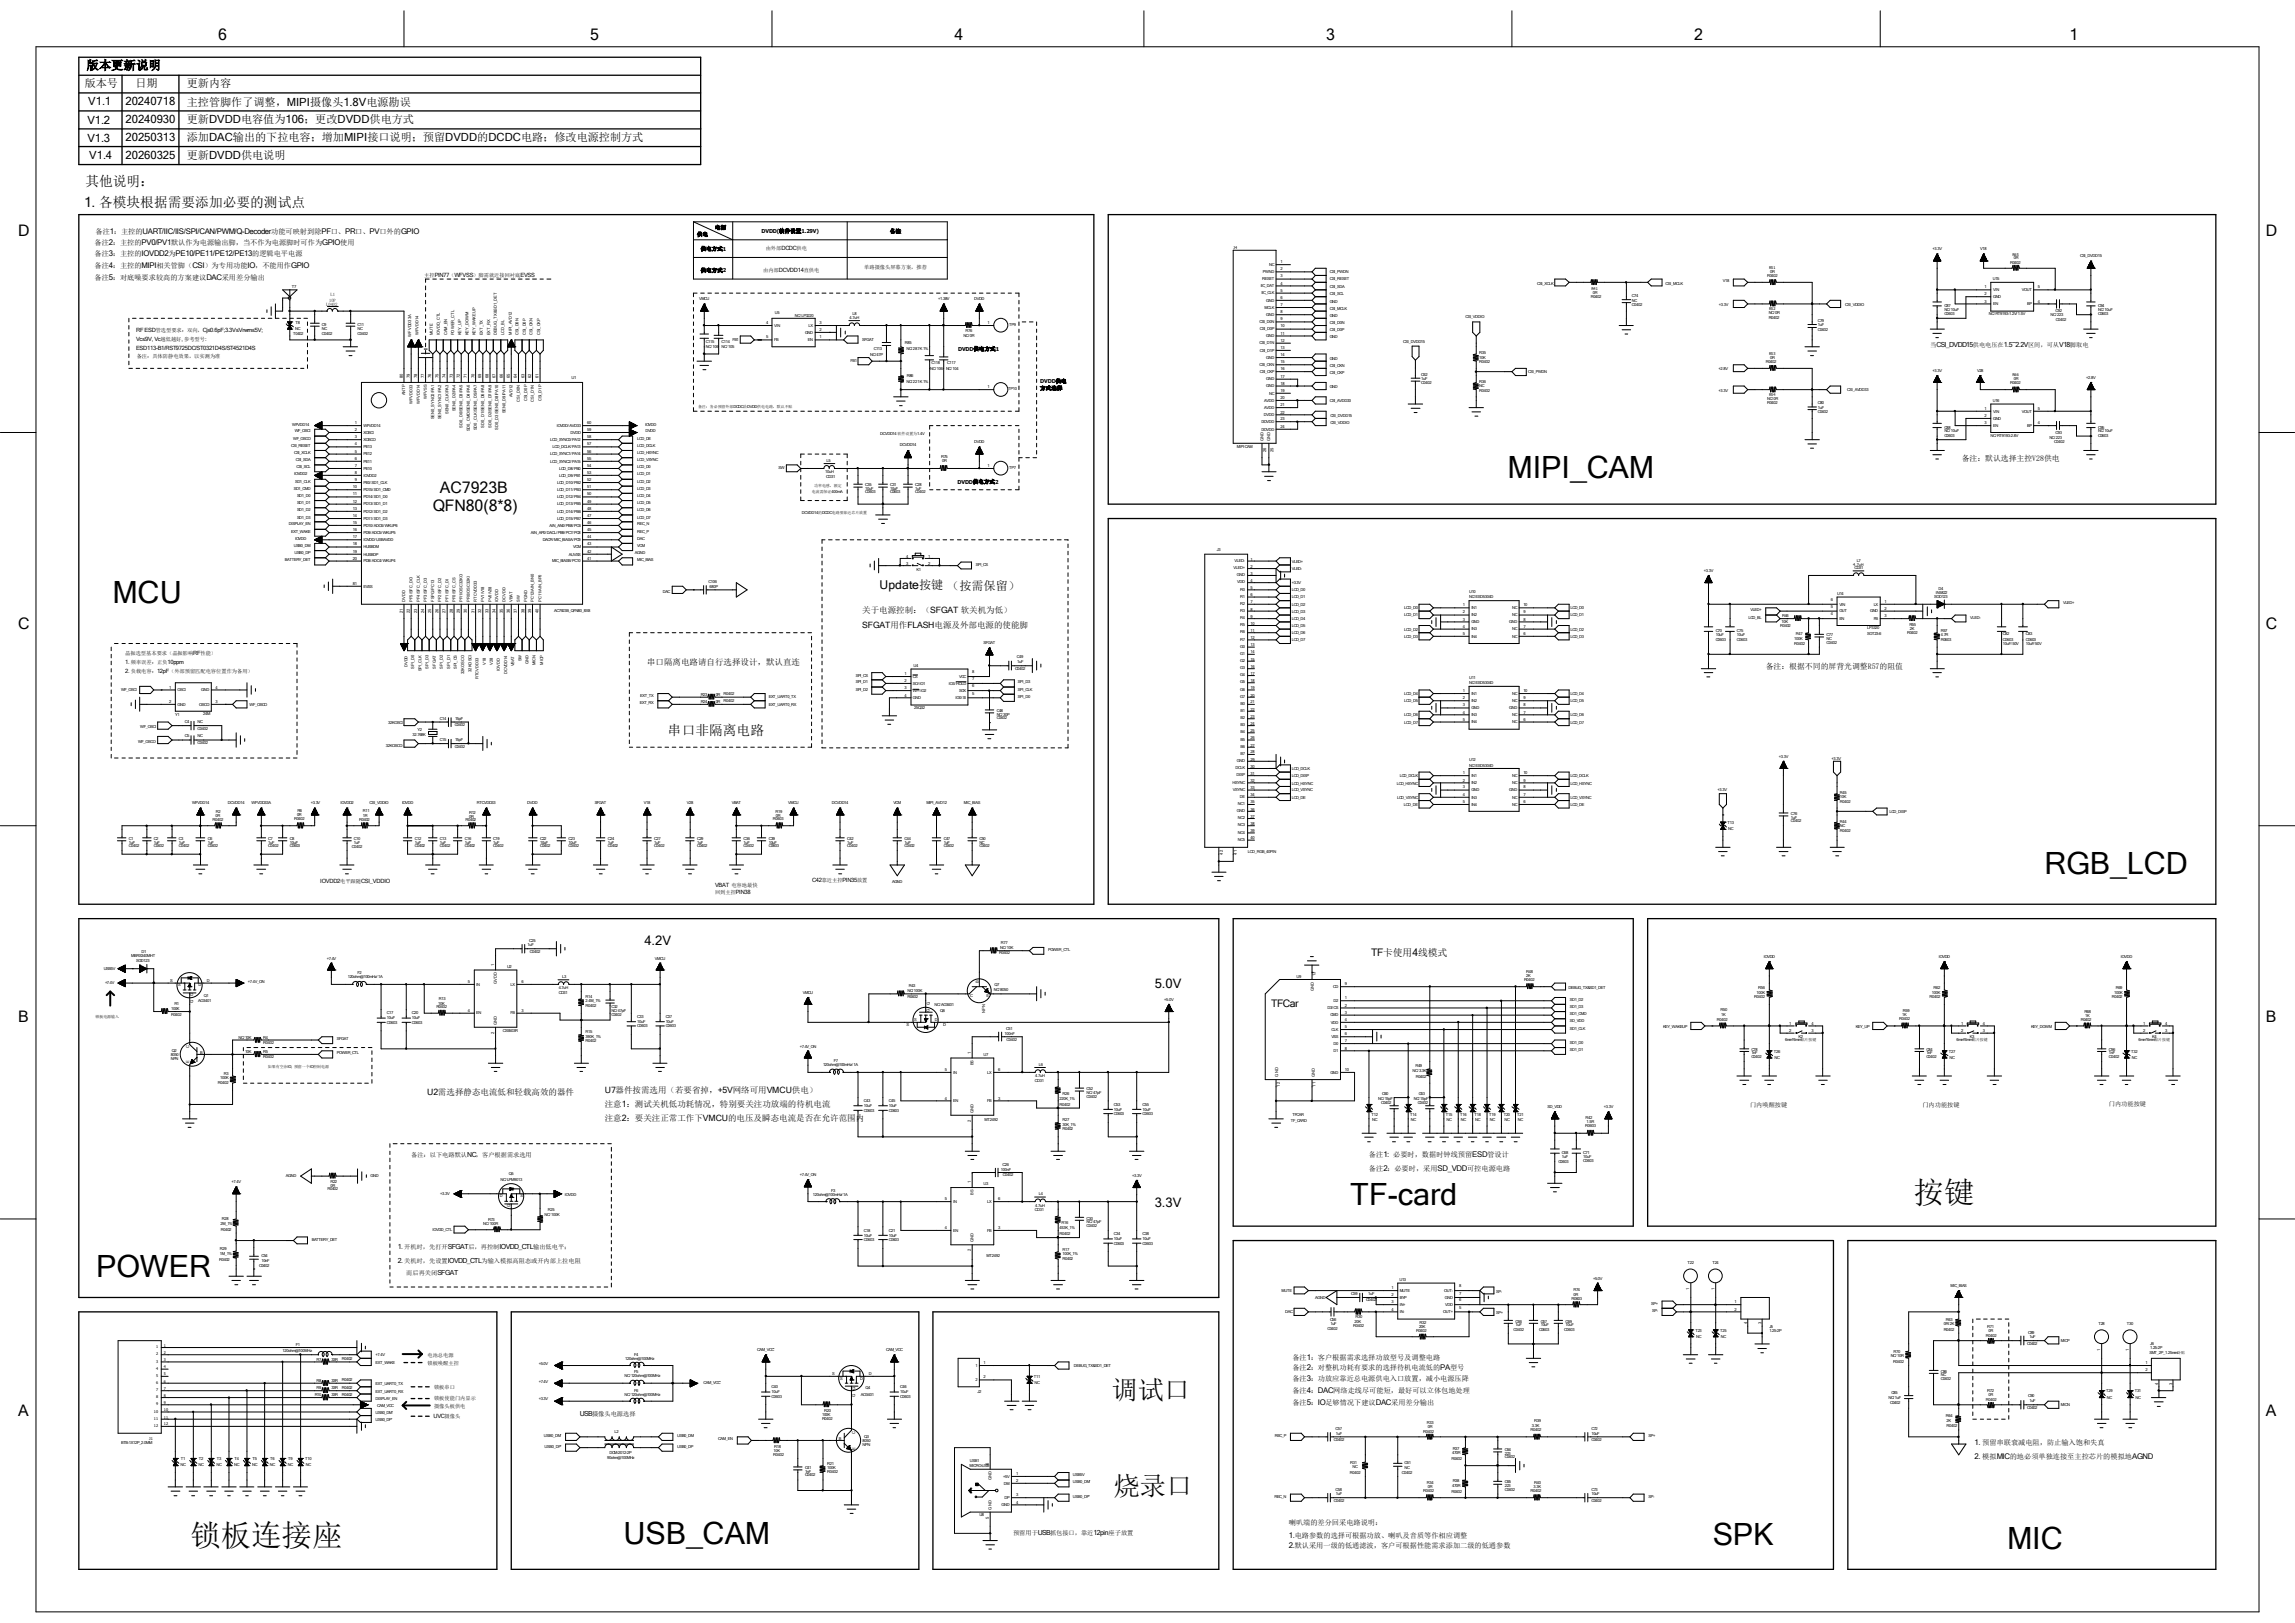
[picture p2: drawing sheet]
<svg xmlns="http://www.w3.org/2000/svg" width="297mm" height="210mm" viewBox="0 0 297 210" stroke-linecap="round" stroke-linejoin="round" font-family="sans-serif">
<defs><g id="words">
<g font-size="4">
<text x="195.1" y="61.9">MIPI_CAM</text>
<text x="14.6" y="78.1">MCU</text>
<text x="264.6" y="113.1">RGB_LCD</text>
<text x="174.8" y="156">TF-card</text>
<text x="12.4" y="165.2">POWER</text>
<text x="80.7" y="199.8">USB_CAM</text>
<text x="221.7" y="199.9">SPK</text>
<text x="259.8" y="200.4">MIC</text>
</g>
<g font-size="3.9">
<text x="247.6" y="155.7">按键</text>
<text x="24.6" y="200">锁板连接座</text>
</g>
<g font-size="3.4">
<text x="143.8" y="181">调试口</text>
<text x="144.1" y="193.4">烧录口</text>
</g>
<g font-size="2.1">
<text x="28.2" y="5.1">6</text>
<text x="76.4" y="5.1">5</text>
<text x="123.5" y="5.1">4</text>
<text x="171.6" y="5.1">3</text>
<text x="219.3" y="5.1">2</text>
<text x="267.8" y="5.1">1</text>
<text x="2.4" y="30.6">D</text>
<text x="293.2" y="30.6">D</text>
<text x="56.9" y="63.8">AC7923B</text>
<text x="56" y="66.1">QFN80(8*8)</text>
<text x="2.4" y="81.4">C</text>
<text x="293.2" y="81.4">C</text>
<text x="2.4" y="132.3">B</text>
<text x="293.2" y="132.3">B</text>
<text x="2.4" y="183.2">A</text>
<text x="293.2" y="183.2">A</text>
</g>
<g font-size="1.8">
<text x="10.9" y="26.8">1. 各模块根据需要添加必要的测试点</text>
<text x="11" y="24.1">其他说明：</text>
<text x="86.4" y="95.1">串口非隔离电路</text>
</g>
<g font-size="1.7">
<text x="83.4" y="122.3">4.2V</text>
<text x="149.4" y="127.8">5.0V</text>
<text x="149.4" y="156.2">3.3V</text>
</g>
<g font-size="1.6">
<text x="11.2" y="9">版本更新说明</text>
<text x="113.8" y="76.2">Update按键 （按需保留）</text>
</g>
<g font-size="1.5">
<text x="11.3" y="16.1">V1.2</text>
<text x="11.4" y="13.5">V1.1</text>
<text x="16.3" y="13.5">20240718</text>
<text x="16.3" y="16">20240930</text>
<text x="11.3" y="18.4">V1.3</text>
<text x="11.6" y="20.5">V1.4</text>
<text x="16.2" y="20.5">20260325</text>
<text x="16.3" y="18.3">20250313</text>
</g>
<g font-size="1.4">
<text x="11" y="11.3">版本号</text>
<text x="17.5" y="11.3">日期</text>
<text x="24.2" y="11.3">更新内容</text>
<text x="24.2" y="16">更新DVDD电容值为106；更改DVDD供电方式</text>
<text x="24.2" y="13.7">主控管脚作了调整，MIPI摄像头1.8V电源勘误</text>
<text x="24.2" y="20.5">更新DVDD供电说明</text>
<text x="24.2" y="18.3">添加DAC输出的下拉电容；增加MIPI接口说明；预留DVDD的DCDC电路；修改电源控制方式</text>
</g>
<g font-size="1.3">
<text x="177.5" y="123.7">TF卡使用4线模式</text>
<text x="164.5" y="130.3">TFCar</text>
</g>
<g font-size="1.1">
<text x="111.6" y="81.2">SFGAT用作FLASH电源及外部电源的使能脚</text>
<text x="111.6" y="79.4">关于电源控制：（SFGAT 软关机为低）</text>
<text x="83.7" y="86">串口隔离电路请自行选择设计，默认直连</text>
<text x="55.3" y="141.6">U2需选择静态电流低和轻载高效的器件</text>
<text x="78.3" y="141.4">U7器件按需选用（若要省掉，+5V网络可用VMCU供电）</text>
<text x="78.3" y="143.2">注意1：测试关机低功耗情况，特别要关注功放端的待机电流</text>
<text x="78.3" y="145.1">注意2：要关注正常工作下VMCU的电压及瞬态电流是否在允许范围内</text>
</g>
<g font-size="1">
<text x="253.9" y="59.6">备注：默认选择主控V28供电</text>
<text x="228.5" y="86.6">备注：根据不同的屏背光调整R57的阻值</text>
<text x="255.5" y="186.9">1. 预留串联衰减电阻，防止输入饱和失真</text>
<text x="255.5" y="188.8">2. 模拟MIC的地必须单独连接至主控芯片的模拟地AGND</text>
<text x="166.8" y="199">1.电路参数的选择可根据功放、喇叭及音质等作相应调整</text>
<text x="166.8" y="200.4">2.默认采用一级的低通滤波，客户可根据性能需求添加二级的低通参数</text>
</g>
<g font-size=".9">
<text x="12.2" y="34.7">备注4：主控的MIPI相关管脚（CSI）为专用功能IO，不能用作GPIO</text>
<text x="12.2" y="31.7">备注2：主控的PV0/PV1默认作为电源输出脚，当不作为电源脚时可作为GPIO使用</text>
<text x="12.2" y="33.1">备注3：主控的IOVDD2为PE10/PE11/PE12/PE13的逻辑电平电源</text>
<text x="12.4" y="30.3">备注1：主控的UART/IIC/IIS/SPI/CAN/PWM/Q-Decoder功能可映射到除PF口、PR口、PV口外的GPIO</text>
<text x="12.2" y="36.2">备注5：对底噪要求较高的方案建议DAC采用差分输出</text>
<text x="177.2" y="149.7">备注1: 必要时，数据时钟线预留ESD管设计</text>
<text x="177.2" y="151.6">备注2：必要时，采用SD_VDD可控电源电路</text>
<text x="51.5" y="161.6">1. 开机时，先打开SFGAT后，再控制IOVDD_CTL输出低电平；</text>
<text x="51.5" y="163.4">2. 关机时，先设置IOVDD_CTL为输入模拟高阻态或开内部上拉电阻</text>
<text x="167.3" y="178.7">备注3：功放应靠近总电源供电入口放置，减小电源压降</text>
<text x="167.3" y="175.9">备注1：客户根据需求选择功放型号及调整电路</text>
<text x="167.3" y="177.3">备注2：对整机功耗有要求的选择待机电流低的PA型号</text>
<text x="75.1" y="183.2">USB摄像头电源选择</text>
<text x="167.3" y="180.3">备注4：DAC网络走线尽可能短，最好可以立体包地处理</text>
<text x="167.3" y="181.9">备注5：IO足够情况下建议DAC采用差分输出</text>
<text x="166.8" y="197.3">喇叭端的差分回采电路说明：</text>
</g>
<g font-size=".8">
<text x="249.8" y="44.9">当CSI_DVDD15供电电压在1.5~2.2V区间，可从V18脚取电</text>
<text x="226.5" y="143.2">门内唤醒按键</text>
<text x="248.8" y="143.2">门内功能按键</text>
<text x="272.9" y="143.1">门内功能按键</text>
<text x="53.2" y="149.8">备注：以下电路默认NC，客户根据需求选用</text>
<text x="52.6" y="165">而后再关闭SFGAT</text>
<text x="131.1" y="198.6">预留用于USB抓包接口，靠近12pin座子放置</text>
</g>
<g font-size=".7">
<text x="92.5" y="29.7">电源</text>
<text x="54.9" y="35.8">主控PIN77（WFVSS）脚需就近接回衬底EVSS</text>
<text x="90.2" y="30.6">供电</text>
<text x="90.7" y="32.4">供电方式1</text>
<text x="90.7" y="35.2">供电方式2</text>
<text x="98.6" y="30.1">DVDD(软件设置1.29V)</text>
<text x="98.8" y="35.1">由内部DCVDD14直供电</text>
<text x="99.1" y="32.3">由外部DCDC供电</text>
<text x="111.8" y="34.8">单路摄像头屏幕方案，推荐</text>
<text x="115.2" y="30.1">备注</text>
<text x="17.6" y="44.2">Vc≤9V, Vc越低越好, 参考型号:</text>
<text x="17.6" y="45.3">ESD113-B1/RST9725DC/ST0321D4S/ST4521D4S</text>
<text x="17.6" y="43">RF ESD管选型要求：双向，Cj≤0.6pF;3.3V≤Vrwm≤5V;</text>
<text x="17.7" y="46.4">备注：具体防静电效果，以实测为准</text>
<text x="124" y="45.4">DVDD供电方式1</text>
<text x="134.6" y="50.5">方式选择</text>
<text x="134.6" y="49.6">DVDD供电</text>
<text x="123.9" y="62.6">DVDD供电方式2</text>
<text x="16.2" y="85.9">1. 频率误差：正负10ppm</text>
<text x="16.2" y="87">2. 负载电容：12pF（外部预留匹配电容位置作为备用）</text>
<text x="16.2" y="84.7">晶振选型基本要求（晶振影响RF性能）</text>
<text x="41.4" y="114.3">IOVDD2电平跟随CSI_VDDIO</text>
<text x="92.5" y="114.8">VBAT 电容地最快</text>
<text x="92.5" y="115.7">回到主控PIN38</text>
<text x="105.1" y="114.1">C42靠近主控PIN35放置</text>
<text x="55.3" y="176.6">锁板唤醒主控</text>
<text x="55.3" y="175.6">电池总电源</text>
<text x="56.2" y="179.7">锁板串口</text>
<text x="56.1" y="183.5">UVC摄像头</text>
<text x="56.2" y="181.2">锁板使能门内显示</text>
<text x="56.2" y="182.2">摄像头板供电</text>
</g>
<g font-size=".6">
<text x="42.2" y="39.6">L0402</text>
<text x="42.6" y="39">10P</text>
<text x="42.8" y="38.3">L1</text>
</g>
<g font-size=".5">
<text x="159.6" y="32.2">J4</text>
<text x="163.4" y="35.3">PWND</text>
<text x="164.3" y="34.4">NC</text>
<text x="165.7" y="34.1">1</text>
<text x="165.7" y="35">2</text>
<text x="165.7" y="35.9">3</text>
<text x="172.1" y="35.3">CSI_PWDN</text>
<text x="228.7" y="35.9">R0402</text>
<text x="228.9" y="34.8">R51</text>
<text x="229.1" y="35.3">0R</text>
<text x="250.1" y="32.4">+3.3V</text>
<text x="256.3" y="32.4">V18</text>
<text x="260.1" y="34.1">R0402</text>
<text x="260.4" y="33.1">R65</text>
<text x="260.6" y="33.6">0R</text>
<text x="269.2" y="33.3">CSI_DVDD15</text>
<text x="37.8" y="37.3">T7</text>
<text x="38.2" y="41.9">T8</text>
<text x="90.5" y="38.9">VMCU</text>
<text x="99.1" y="41.9">4</text>
<text x="100.3" y="40.6">U5</text>
<text x="102.9" y="41">NC/LP3220</text>
<text x="106" y="41.9">3</text>
<text x="109.9" y="41.2">4.7uH</text>
<text x="110.3" y="40.7">L8</text>
<text x="121.4" y="38.9">+1.38V</text>
<text x="126.1" y="38.9">DVDD</text>
<text x="127.8" y="41.9">1</text>
<text x="163" y="41.8">CSI_D0N</text>
<text x="163.2" y="37.2">IIC_DAT</text>
<text x="163.2" y="38.1">IIC_CLK</text>
<text x="163.4" y="36.3">RESET</text>
<text x="163.7" y="40">MCLK</text>
<text x="163.9" y="39">GND</text>
<text x="163.9" y="40.9">GND</text>
<text x="165.7" y="36.8">4</text>
<text x="165.7" y="37.8">5</text>
<text x="165.7" y="38.7">6</text>
<text x="165.7" y="39.6">7</text>
<text x="165.7" y="40.6">8</text>
<text x="165.7" y="41.4">9</text>
<text x="172.1" y="36.3">CSI_RESET</text>
<text x="172.1" y="37.3">CSI_SDA</text>
<text x="172.1" y="38.2">CSI_SCL</text>
<text x="172.1" y="39.2">GND</text>
<text x="172.1" y="40.1">CSI_MCLK</text>
<text x="172.1" y="41">GND</text>
<text x="172.1" y="41.9">CSI_D0N</text>
<text x="189.7" y="41.2">CSI_VDDIO</text>
<text x="198.9" y="36.8">CSI_XCLK</text>
<text x="205.9" y="38.6">R0402</text>
<text x="206" y="37.5">R41</text>
<text x="206.1" y="38">0R</text>
<text x="211.2" y="38.5">C74</text>
<text x="211.2" y="39">NC</text>
<text x="211.2" y="39.6">C0402</text>
<text x="215.6" y="36.8">CSI_MCLK</text>
<text x="222.5" y="39.6">+3.3V</text>
<text x="223" y="36.5">V18</text>
<text x="228.9" y="40.7">NC/0R</text>
<text x="228.9" y="41.2">R0402</text>
<text x="228.9" y="40.2">R52</text>
<text x="235.2" y="41.7">C79</text>
<text x="238.8" y="39.6">CSI_VDDIO</text>
<text x="251.6" y="39.8">C87</text>
<text x="251.6" y="40.2">NC/10uF</text>
<text x="251.6" y="40.8">C0603</text>
<text x="256.8" y="37.3">1</text>
<text x="256.8" y="38.2">2</text>
<text x="256.8" y="39.2">3</text>
<text x="257.4" y="40.8">NC/RT9193-1.2V/1.5V</text>
<text x="257.9" y="36.3">U15</text>
<text x="257.9" y="37.7">VIN</text>
<text x="257.9" y="38.6">GND</text>
<text x="257.9" y="39.5">EN</text>
<text x="261.7" y="37.7">VOUT</text>
<text x="262.3" y="39.5">BP</text>
<text x="263.7" y="39.2">4</text>
<text x="263.7" y="37.3">5</text>
<text x="265.4" y="40.9">NC/223</text>
<text x="266" y="40.4">C92</text>
<text x="266.1" y="41.5">C0402</text>
<text x="271.5" y="39.8">C94</text>
<text x="271.5" y="40.2">NC/10uF</text>
<text x="271.5" y="40.8">C0603</text>
<text x="37.9" y="43.3">T0402</text>
<text x="38.2" y="42.7">NC</text>
<text x="41.7" y="42.1">C9</text>
<text x="41.7" y="42.8">NC</text>
<text x="41.7" y="43.4">C0402</text>
<text x="46.3" y="42.1">C11</text>
<text x="46.3" y="42.8">NC</text>
<text x="46.3" y="43.4">C0402</text>
<text x="53.2" y="43.6" transform="rotate(-90 53.2 43.6)">WFVDD33A</text>
<text x="54.1" y="43.4" transform="rotate(-90 54.1 43.4)">WFVDD14</text>
<text x="56" y="43.4" transform="rotate(-90 56 43.4)">MUTE</text>
<text x="56.9" y="43.4" transform="rotate(-90 56.9 43.4)">IOVDD_CTL</text>
<text x="57.9" y="43.4" transform="rotate(-90 57.9 43.4)">CAM_EN</text>
<text x="58.8" y="43.4" transform="rotate(-90 58.8 43.4)">POWER_CTL</text>
<text x="59.7" y="43.4" transform="rotate(-90 59.7 43.4)">KEY_UP</text>
<text x="60.6" y="43.4" transform="rotate(-90 60.6 43.4)">KEY_DOWM</text>
<text x="61.6" y="43.4" transform="rotate(-90 61.6 43.4)">KEY_WAKEUP</text>
<text x="62.5" y="43.4" transform="rotate(-90 62.5 43.4)">EXT_TX</text>
<text x="63.4" y="43.4" transform="rotate(-90 63.4 43.4)">EXT_RX</text>
<text x="64.3" y="43.4" transform="rotate(-90 64.3 43.4)">DEBUG_TX&amp;SD1_DET</text>
<text x="65.2" y="43.4" transform="rotate(-90 65.2 43.4)">LCD_BL</text>
<text x="66.3" y="43.3" transform="rotate(-90 66.3 43.3)">MIPI_AVD12</text>
<text x="67.1" y="43.4" transform="rotate(-90 67.1 43.4)">CSI_D0N</text>
<text x="68" y="43.4" transform="rotate(-90 68 43.4)">CSI_D0P</text>
<text x="68.9" y="43.4" transform="rotate(-90 68.9 43.4)">CSI_CKN</text>
<text x="69.9" y="43.4" transform="rotate(-90 69.9 43.4)">CSI_CKP</text>
<text x="91.4" y="44.3">C115</text>
<text x="91.4" y="45">NC/106</text>
<text x="93.4" y="44.3">C114</text>
<text x="93.4" y="45">NC/105</text>
<text x="94.8" y="44.2">FB1</text>
<text x="99.1" y="43.8">5</text>
<text x="100.2" y="42.3">VIN</text>
<text x="100.2" y="44.2">FB</text>
<text x="104.2" y="43.2">GND</text>
<text x="104.6" y="44.2">EN</text>
<text x="104.6" y="42.3">LX</text>
<text x="106" y="43.8">1</text>
<text x="106" y="42.8">2</text>
<text x="110.1" y="46.9">FB1</text>
<text x="111.6" y="44.2">SFGAT</text>
<text x="112.6" y="46">NC/47P</text>
<text x="113.1" y="45.3">C113</text>
<text x="117.1" y="44.5">R85</text>
<text x="117.3" y="45.3">NC/287K 1%</text>
<text x="120.4" y="47.9">NC/106</text>
<text x="120.6" y="47.2">C118</text>
<text x="122.4" y="47.9">NC/104</text>
<text x="122.6" y="47.2">C117</text>
<text x="124.7" y="43.6">NC/0R</text>
<text x="125" y="43">R76</text>
<text x="130.6" y="42.2">TP9</text>
<text x="163" y="44.6">CSI_D1N</text>
<text x="163" y="47.4">CSI_CKN</text>
<text x="163" y="42.8">CSI_D0P</text>
<text x="163" y="45.5">CSI_D1P</text>
<text x="163.9" y="43.6">GND</text>
<text x="163.9" y="46.4">GND</text>
<text x="165.7" y="42.4">10</text>
<text x="165.7" y="43.3">11</text>
<text x="165.7" y="44.2">12</text>
<text x="165.7" y="45.2">13</text>
<text x="165.7" y="46.1">14</text>
<text x="165.7" y="47">15</text>
<text x="165.7" y="47.9">16</text>
<text x="172.1" y="42.8">CSI_D0P</text>
<text x="172.1" y="43.8">GND</text>
<text x="172.1" y="46.6">GND</text>
<text x="172.1" y="47.5">CSI_CKN</text>
<text x="181.6" y="44.4">CSI_DVDD15</text>
<text x="191.4" y="45.8">R35</text>
<text x="191.4" y="46.4">10K</text>
<text x="191.4" y="47">R0402</text>
<text x="222.4" y="47.9">+2.8V</text>
<text x="228.5" y="47">R0402</text>
<text x="228.9" y="45.9">R53</text>
<text x="229.1" y="46.4">0R</text>
<text x="235.2" y="42.2">1uF</text>
<text x="235.2" y="42.8">C0402</text>
<text x="52.1" y="48.9" transform="rotate(-90 52.1 48.9)">80</text>
<text x="52.5" y="51.2" transform="rotate(-90 52.5 51.2)">ANTP</text>
<text x="53" y="48.9" transform="rotate(-90 53 48.9)">79</text>
<text x="53.4" y="52.3" transform="rotate(-90 53.4 52.3)">WFVDD33</text>
<text x="54" y="48.9" transform="rotate(-90 54 48.9)">78</text>
<text x="54.3" y="52.3" transform="rotate(-90 54.3 52.3)">WFVDD14</text>
<text x="54.9" y="48.9" transform="rotate(-90 54.9 48.9)">77</text>
<text x="55.2" y="51.6" transform="rotate(-90 55.2 51.6)">WFVSS</text>
<text x="55.8" y="48.9" transform="rotate(-90 55.8 48.9)">76</text>
<text x="56.7" y="48.9" transform="rotate(-90 56.7 48.9)">75</text>
<text x="57.7" y="48.9" transform="rotate(-90 57.7 48.9)">74</text>
<text x="58" y="53.5" transform="rotate(-90 58 53.5)">SEN0_CLK/PA3</text>
<text x="58.6" y="48.9" transform="rotate(-90 58.6 48.9)">73</text>
<text x="58.9" y="53.2" transform="rotate(-90 58.9 53.2)">SEN0_D2/PA4</text>
<text x="59.5" y="48.9" transform="rotate(-90 59.5 48.9)">72</text>
<text x="60.4" y="48.9" transform="rotate(-90 60.4 48.9)">71</text>
<text x="61.4" y="48.9" transform="rotate(-90 61.4 48.9)">70</text>
<text x="62.3" y="48.9" transform="rotate(-90 62.3 48.9)">69</text>
<text x="63.2" y="48.9" transform="rotate(-90 63.2 48.9)">68</text>
<text x="64.1" y="48.9" transform="rotate(-90 64.1 48.9)">67</text>
<text x="65.1" y="48.9" transform="rotate(-90 65.1 48.9)">66</text>
<text x="65.4" y="53.5" transform="rotate(-90 65.4 53.5)">SEN0_D9/PA11</text>
<text x="66" y="48.9" transform="rotate(-90 66 48.9)">65</text>
<text x="66.3" y="51.4" transform="rotate(-90 66.3 51.4)">AVD12</text>
<text x="66.9" y="48.9" transform="rotate(-90 66.9 48.9)">64</text>
<text x="67.3" y="52" transform="rotate(-90 67.3 52)">CSI_D0N</text>
<text x="67.9" y="48.9" transform="rotate(-90 67.9 48.9)">63</text>
<text x="68.2" y="51.9" transform="rotate(-90 68.2 51.9)">CSI_D0P</text>
<text x="68.8" y="48.9" transform="rotate(-90 68.8 48.9)">62</text>
<text x="69.1" y="52" transform="rotate(-90 69.1 52)">CSI_D1N</text>
<text x="69.7" y="48.9" transform="rotate(-90 69.7 48.9)">61</text>
<text x="70.1" y="51.9" transform="rotate(-90 70.1 51.9)">CSI_D1P</text>
<text x="74" y="49.1">U1</text>
<text x="90.3" y="52.8">备注：务必预留外部DCDC给DVDD供电电路，默认不贴</text>
<text x="117.3" y="49.6">NC/221K 1%</text>
<text x="117.3" y="48.7">R86</text>
<text x="127.8" y="50.2">1</text>
<text x="130.5" y="50.5">TP10</text>
<text x="163" y="48.3">CSI_CKP</text>
<text x="163.6" y="53.8">DVDD</text>
<text x="163.6" y="52">AVDD</text>
<text x="163.6" y="52.9">AVDD</text>
<text x="163.9" y="49.2">GND</text>
<text x="163.9" y="50.1">GND</text>
<text x="164.3" y="51.1">NC</text>
<text x="165.7" y="48.9">17</text>
<text x="165.7" y="49.8">18</text>
<text x="165.7" y="50.7">19</text>
<text x="165.7" y="51.6">20</text>
<text x="165.7" y="52.5">21</text>
<text x="165.7" y="53.5">22</text>
<text x="172.1" y="52">CSI_AVDD33</text>
<text x="172.1" y="48.4">CSI_CKP</text>
<text x="172.1" y="50.2">GND</text>
<text x="172.2" y="53.9">CSI_DVDD15</text>
<text x="183.9" y="48.6">C62</text>
<text x="183.9" y="49.2">1uF</text>
<text x="183.9" y="49.7">C0402</text>
<text x="191.4" y="49.6">R36</text>
<text x="191.4" y="50.1">NC</text>
<text x="191.4" y="50.7">R0402</text>
<text x="197.8" y="48.3">CSI_PWDN</text>
<text x="222.4" y="50.7">+3.3V</text>
<text x="228.7" y="51.8">NC/0R</text>
<text x="228.7" y="52.3">R0402</text>
<text x="228.9" y="51.3">R54</text>
<text x="235.2" y="52.3">C80</text>
<text x="235.2" y="52.9">1uF</text>
<text x="235.2" y="53.5">C0402</text>
<text x="239.1" y="50.6">CSI_AVDD33</text>
<text x="250.1" y="48.1">+3.3V</text>
<text x="255.9" y="48.1">V28</text>
<text x="256.8" y="53">1</text>
<text x="256.8" y="53.9">2</text>
<text x="257.9" y="52">U16</text>
<text x="257.9" y="53.4">VIN</text>
<text x="260.1" y="49.7">R0402</text>
<text x="260.4" y="48.7">R66</text>
<text x="260.6" y="49.2">0R</text>
<text x="261.7" y="53.4">VOUT</text>
<text x="263.7" y="53">5</text>
<text x="270" y="49.1">+2.8V</text>
<text x="37.7" y="57.8">CSI_RESET</text>
<text x="37.8" y="55.1">WFVDD14</text>
<text x="37.9" y="56.9">WF_OSCO</text>
<text x="38.1" y="58.8">CSI_XCLK</text>
<text x="38.1" y="56">WF_OSCI</text>
<text x="38.3" y="59.7">CSI_SDA</text>
<text x="45.9" y="54.9">1</text>
<text x="45.9" y="55.8">2</text>
<text x="45.9" y="56.7">3</text>
<text x="45.9" y="57.6">4</text>
<text x="45.9" y="58.6">5</text>
<text x="45.9" y="59.5">6</text>
<text x="47" y="55.2">WFVDD14</text>
<text x="47" y="56.1">XOSCI</text>
<text x="47" y="57.1">XOSCO</text>
<text x="47" y="58">PE13</text>
<text x="47" y="58.9">PE12</text>
<text x="47" y="59.9">PE11</text>
<text x="56.2" y="54.3" transform="rotate(-90 56.2 54.3)">SEN0_SYNC0/PA1</text>
<text x="57.1" y="54.3" transform="rotate(-90 57.1 54.3)">SEN0_SYNC1/PA2</text>
<text x="59.9" y="55.3" transform="rotate(-90 59.9 55.3)">SD0_D0/SEN0_D3/PA5</text>
<text x="60.8" y="55.8" transform="rotate(-90 60.8 55.8)">SD0_CMD/SEN0_D4/PA6</text>
<text x="61.7" y="55.7" transform="rotate(-90 61.7 55.7)">SD0_CLK/SEN0_D5/PA7</text>
<text x="62.7" y="55.3" transform="rotate(-90 62.7 55.3)">SD0_D1/SEN0_D6/PA8</text>
<text x="63.6" y="55.3" transform="rotate(-90 63.6 55.3)">SD0_D2/SEN0_D7/PA9</text>
<text x="64.5" y="55.6" transform="rotate(-90 64.5 55.6)">SD0_D3/SEN0_D8/PA10</text>
<text x="71.2" y="57.1">LCD_SYNC0/PA12</text>
<text x="71.2" y="58.9">LCD_SYNC1/PA14</text>
<text x="71.2" y="59.9">LCD_SYNC2/PA15</text>
<text x="71.5" y="58">LCD_DCLK/PA13</text>
<text x="72.1" y="55.2">IOVDD/AVD33</text>
<text x="73.8" y="56.1">DVDD</text>
<text x="76" y="54.9">60</text>
<text x="76" y="55.8">59</text>
<text x="76" y="56.7">58</text>
<text x="76" y="57.6">57</text>
<text x="76" y="58.6">56</text>
<text x="76" y="59.5">55</text>
<text x="82.5" y="56.9">LCD_DE</text>
<text x="82.5" y="59.7">LCD_VSYNC</text>
<text x="82.5" y="58.8">LCD_HSYNC</text>
<text x="82.5" y="57.8">LCD_DCLK</text>
<text x="83.5" y="55.1">IOVDD</text>
<text x="83.5" y="56">DVDD</text>
<text x="107" y="59.8">L5</text>
<text x="113.9" y="56.3">DCVDD14 软件设置为1.4V</text>
<text x="116.5" y="57.7">DCVDD14</text>
<text x="121.8" y="59.3">R75</text>
<text x="121.9" y="59.8">0R</text>
<text x="126.1" y="57.4">DVDD</text>
<text x="160.1" y="58">MIPI CAM</text>
<text x="163.2" y="54.7">DOVDD</text>
<text x="163.2" y="55.7">DOVDD</text>
<text x="163.5" y="57.1" transform="rotate(-90 163.5 57.1)">GND</text>
<text x="163.9" y="58.5" transform="rotate(-90 163.9 58.5)">26</text>
<text x="164.4" y="57.1" transform="rotate(-90 164.4 57.1)">GND</text>
<text x="164.8" y="58.5" transform="rotate(-90 164.8 58.5)">25</text>
<text x="165.7" y="54.4">23</text>
<text x="165.7" y="55.3">24</text>
<text x="172.2" y="54.9">CSI_VDDIO</text>
<text x="251.6" y="55.5">C88</text>
<text x="251.6" y="55.9">NC/10uF</text>
<text x="251.6" y="56.6">C0603</text>
<text x="256.8" y="54.9">3</text>
<text x="257.6" y="56.6">NC/RT9193-2.8V</text>
<text x="257.9" y="54.3">GND</text>
<text x="257.9" y="55.2">EN</text>
<text x="262.3" y="55.2">BP</text>
<text x="263.7" y="54.9">4</text>
<text x="265.2" y="56.8">NC/223</text>
<text x="265.9" y="57.3">C0402</text>
<text x="266" y="56.2">C93</text>
<text x="271.5" y="55.5">C95</text>
<text x="271.5" y="55.9">NC/10uF</text>
<text x="271.5" y="56.6">C0603</text>
<text x="38" y="63.4">SD1_CMD</text>
<text x="38.1" y="61.5">IOVDD2</text>
<text x="38.2" y="62.4">SD1_CLK</text>
<text x="38.4" y="60.6">CSI_SCL</text>
<text x="38.4" y="64.3">SD1_D0</text>
<text x="38.4" y="65.2">SD1_D1</text>
<text x="45.7" y="63.2">10</text>
<text x="45.7" y="64.1">11</text>
<text x="45.7" y="65.1">12</text>
<text x="45.7" y="66">13</text>
<text x="45.9" y="60.4">7</text>
<text x="45.9" y="61.3">8</text>
<text x="45.9" y="62.3">9</text>
<text x="47" y="60.8">PE10</text>
<text x="47" y="61.7">IOVDD2</text>
<text x="47" y="62.6">PE0/SD1_CLK</text>
<text x="47" y="63.5">PD15/SD1_CMD</text>
<text x="47" y="64.5">PD14/SD1_D0</text>
<text x="47" y="65.4">PD13/SD1_D1</text>
<text x="72.1" y="62.6">LCD_D10/PB2</text>
<text x="72.1" y="63.5">LCD_D11/PB3</text>
<text x="72.1" y="64.5">LCD_D12/PB4</text>
<text x="72.1" y="65.4">LCD_D13/PB5</text>
<text x="72.3" y="60.8">LCD_D8/PB0</text>
<text x="72.3" y="61.7">LCD_D9/PB1</text>
<text x="76" y="60.4">54</text>
<text x="76" y="61.3">53</text>
<text x="76" y="62.3">52</text>
<text x="76" y="63.2">51</text>
<text x="76" y="64.1">50</text>
<text x="76" y="65.1">49</text>
<text x="76" y="66">48</text>
<text x="82.5" y="65.2">LCD_D5</text>
<text x="82.5" y="64.3">LCD_D4</text>
<text x="82.5" y="63.4">LCD_D3</text>
<text x="82.5" y="62.4">LCD_D2</text>
<text x="82.5" y="61.5">LCD_D1</text>
<text x="82.5" y="60.6">LCD_D0</text>
<text x="100.8" y="60.7">SW</text>
<text x="105.1" y="63.8">电流需保证400mA</text>
<text x="105.4" y="63.1">功率电感，额定</text>
<text x="106.8" y="61.2">10uH</text>
<text x="106.9" y="61.8">CD31</text>
<text x="112" y="62.9">C35</text>
<text x="112" y="63.4">10uF</text>
<text x="112" y="63.8">C0603</text>
<text x="115.2" y="62.9">C31</text>
<text x="115.2" y="63.4">10uF</text>
<text x="115.2" y="63.8">C0603</text>
<text x="118.4" y="62.9">C28</text>
<text x="118.4" y="63.4">1uF</text>
<text x="118.4" y="63.8">C0402</text>
<text x="127.8" y="60.4">1</text>
<text x="130.6" y="60.7">TP7</text>
<text x="37.4" y="68">DISPLAY_EN</text>
<text x="37.7" y="68.9">EXT_WAKE</text>
<text x="38" y="70.8">USB0_DM</text>
<text x="38.1" y="71.7">USB0_DP</text>
<text x="38.2" y="69.8">IOVDD</text>
<text x="38.4" y="66.2">SD1_D2</text>
<text x="38.4" y="67.1">SD1_D3</text>
<text x="45.7" y="66.9">14</text>
<text x="45.7" y="67.8">15</text>
<text x="45.7" y="68.7">16</text>
<text x="45.7" y="69.7">17</text>
<text x="45.7" y="70.6">18</text>
<text x="45.7" y="71.5">19</text>
<text x="47" y="66.3">PD12/SD1_D2</text>
<text x="47" y="67.3">PD11/SD1_D3</text>
<text x="47" y="68.2">PD10/ADC6/WKUP6</text>
<text x="47" y="69.1">PD9/ADC5/WKUP5</text>
<text x="47" y="70">IOVDD/USBAVDD</text>
<text x="47" y="71">HUSBDM</text>
<text x="47" y="71.9">HUSBDP</text>
<text x="68.7" y="69.1">AIN_AP0/DACL/PB9/PC7/PC8</text>
<text x="70.2" y="70">DACR/MIC_BIASA/PC9</text>
<text x="71.1" y="68.2">AIN_AN0/PB8/PC6</text>
<text x="72.1" y="66.3">LCD_D14/PB6</text>
<text x="72.1" y="67.3">LCD_D15/PB7</text>
<text x="73.6" y="71.9">AUVSS</text>
<text x="74.2" y="71">VCM</text>
<text x="76" y="66.9">47</text>
<text x="76" y="67.8">46</text>
<text x="76" y="68.7">45</text>
<text x="76" y="69.7">44</text>
<text x="76" y="70.6">43</text>
<text x="76" y="71.5">42</text>
<text x="82.2" y="71.7">AGND</text>
<text x="82.5" y="70.8">VCM</text>
<text x="82.5" y="69.8">DAC</text>
<text x="82.5" y="68.9">REC_P</text>
<text x="82.5" y="68">REC_N</text>
<text x="82.5" y="67.1">LCD_D7</text>
<text x="82.5" y="66.2">LCD_D6</text>
<text x="103.8" y="66.5">DCVDD14的DCDC电路要靠近芯片放置</text>
<text x="157.5" y="71.3">J3</text>
<text x="36.9" y="72.6">BATTERY_DET</text>
<text x="45.7" y="72.4">20</text>
<text x="45.7" y="75.7">81</text>
<text x="47" y="76">EVSS</text>
<text x="47" y="72.8">PD8/ADC4/WKUP4</text>
<text x="52.5" y="77.9" transform="rotate(-90 52.5 77.9)">DVDD</text>
<text x="53.4" y="77.9" transform="rotate(-90 53.4 77.9)">PF5/SFC_DO</text>
<text x="54.3" y="77.9" transform="rotate(-90 54.3 77.9)">PF4/SFC_CLK</text>
<text x="55.2" y="77.9" transform="rotate(-90 55.2 77.9)">PF3/SFC_D3</text>
<text x="56.2" y="77.9" transform="rotate(-90 56.2 77.9)">FSPG/PC13</text>
<text x="57.1" y="77.9" transform="rotate(-90 57.1 77.9)">PF2/SFC_D2</text>
<text x="58" y="77.9" transform="rotate(-90 58 77.9)">PF1/SFC_DI</text>
<text x="58.9" y="77.9" transform="rotate(-90 58.9 77.9)">PF0/SFC_CS</text>
<text x="59.9" y="77.9" transform="rotate(-90 59.9 77.9)">PR1/OSC32KO</text>
<text x="60.8" y="77.9" transform="rotate(-90 60.8 77.9)">PR0/OSC32KI</text>
<text x="61.7" y="77.9" transform="rotate(-90 61.7 77.9)">RTCVDD33</text>
<text x="62.7" y="77.9" transform="rotate(-90 62.7 77.9)">PV1/V18</text>
<text x="63.6" y="77.9" transform="rotate(-90 63.6 77.9)">PV0/V28</text>
<text x="64.5" y="77.9" transform="rotate(-90 64.5 77.9)">IOVDD</text>
<text x="65.4" y="77.9" transform="rotate(-90 65.4 77.9)">DCVDD</text>
<text x="66.3" y="77.9" transform="rotate(-90 66.3 77.9)">VBAT</text>
<text x="67.3" y="77.9" transform="rotate(-90 67.3 77.9)">SW</text>
<text x="68.2" y="77.9" transform="rotate(-90 68.2 77.9)">PGND</text>
<text x="69.1" y="77.9" transform="rotate(-90 69.1 77.9)">PC12/AIN_BN0</text>
<text x="70.1" y="77.9" transform="rotate(-90 70.1 77.9)">PC11/AIN_BP0</text>
<text x="71.5" y="72.8">MIC_BIASB/PC10</text>
<text x="76" y="72.4">41</text>
<text x="82.5" y="72.6">MIC_BIAS</text>
<text x="85.8" y="76.7">DAC</text>
<text x="91.7" y="75.5">C106</text>
<text x="91.8" y="76">680P</text>
<text x="117.3" y="73.1">3</text>
<text x="117.3" y="72.2">4</text>
<text x="118.6" y="73.8">K1</text>
<text x="120.1" y="72.2">1</text>
<text x="120.1" y="73.1">2</text>
<text x="126.3" y="73.2">SPI_CS</text>
<text x="159.6" y="73.6">VLED+</text>
<text x="159.8" y="72.7">VLED-</text>
<text x="160.1" y="74.5">GND</text>
<text x="160.1" y="75.5">VDD</text>
<text x="160.5" y="76.4">R0</text>
<text x="160.5" y="77.3">R1</text>
<text x="161.8" y="72.6">1</text>
<text x="161.8" y="73.4">2</text>
<text x="161.8" y="74.4">3</text>
<text x="161.8" y="75.3">4</text>
<text x="161.8" y="76.2">5</text>
<text x="161.8" y="77.2">6</text>
<text x="167.2" y="72.8">VLED+</text>
<text x="167.2" y="73.7">VLED-</text>
<text x="167.2" y="75.6">+3.3V</text>
<text x="167.2" y="76.5">LCD_D0</text>
<text x="167.2" y="77.4">LCD_D1</text>
<text x="190.1" y="76.7">U10</text>
<text x="190.1" y="77.4">NC/ESD5304D</text>
<text x="220.5" y="74">+3.3V</text>
<text x="236.9" y="77.8">6</text>
<text x="237.7" y="77">U14</text>
<text x="239.8" y="73.2">4.7uH</text>
<text x="240" y="73.6">CD31</text>
<text x="240.3" y="72.7">L7</text>
<text x="250.3" y="77.4">SOD123</text>
<text x="250.5" y="76.8">IN5822</text>
<text x="250.9" y="76.3">D4</text>
<text x="52.1" y="79.3" transform="rotate(-90 52.1 79.3)">21</text>
<text x="53" y="79.3" transform="rotate(-90 53 79.3)">22</text>
<text x="54" y="79.3" transform="rotate(-90 54 79.3)">23</text>
<text x="54.9" y="79.3" transform="rotate(-90 54.9 79.3)">24</text>
<text x="55.8" y="79.3" transform="rotate(-90 55.8 79.3)">25</text>
<text x="56.7" y="79.3" transform="rotate(-90 56.7 79.3)">26</text>
<text x="57.7" y="79.3" transform="rotate(-90 57.7 79.3)">27</text>
<text x="58.6" y="79.3" transform="rotate(-90 58.6 79.3)">28</text>
<text x="59.5" y="79.3" transform="rotate(-90 59.5 79.3)">29</text>
<text x="60.4" y="79.3" transform="rotate(-90 60.4 79.3)">30</text>
<text x="61.4" y="79.3" transform="rotate(-90 61.4 79.3)">31</text>
<text x="62.3" y="79.3" transform="rotate(-90 62.3 79.3)">32</text>
<text x="63.2" y="79.3" transform="rotate(-90 63.2 79.3)">33</text>
<text x="64.1" y="79.3" transform="rotate(-90 64.1 79.3)">34</text>
<text x="65.1" y="79.3" transform="rotate(-90 65.1 79.3)">35</text>
<text x="66" y="79.3" transform="rotate(-90 66 79.3)">36</text>
<text x="66.9" y="79.3" transform="rotate(-90 66.9 79.3)">37</text>
<text x="67.9" y="79.3" transform="rotate(-90 67.9 79.3)">38</text>
<text x="68.8" y="79.3" transform="rotate(-90 68.8 79.3)">39</text>
<text x="69.7" y="79.3" transform="rotate(-90 69.7 79.3)">40</text>
<text x="71.7" y="79.2">AC7923B_QFN80_8X8</text>
<text x="127.3" y="83.4">SFGAT</text>
<text x="160.5" y="78.2">R2</text>
<text x="160.5" y="79.2">R3</text>
<text x="160.5" y="80.1">R4</text>
<text x="160.5" y="81">R5</text>
<text x="160.5" y="82">R6</text>
<text x="160.5" y="82.9">R7</text>
<text x="160.5" y="83.8">G0</text>
<text x="161.8" y="78.1">7</text>
<text x="161.8" y="79">8</text>
<text x="161.8" y="79.9">9</text>
<text x="161.8" y="80.9">10</text>
<text x="161.8" y="81.8">11</text>
<text x="161.8" y="82.7">12</text>
<text x="161.8" y="83.7">13</text>
<text x="167.2" y="78.4">LCD_D2</text>
<text x="167.2" y="79.3">LCD_D3</text>
<text x="167.2" y="80.2">LCD_D4</text>
<text x="167.2" y="81.1">LCD_D5</text>
<text x="167.2" y="82.1">LCD_D6</text>
<text x="167.2" y="83">LCD_D7</text>
<text x="181.7" y="79.8">LCD_D1</text>
<text x="181.7" y="78.8">LCD_D0</text>
<text x="181.7" y="82.5">LCD_D3</text>
<text x="181.7" y="81.6">LCD_D2</text>
<text x="189.3" y="78.4">1</text>
<text x="189.3" y="79.4">2</text>
<text x="189.3" y="80.3">3</text>
<text x="189.3" y="81.2">4</text>
<text x="189.3" y="82.1">5</text>
<text x="190.4" y="78.8">IN1</text>
<text x="190.4" y="79.8">IN2</text>
<text x="190.4" y="80.6">GND</text>
<text x="190.4" y="81.6">IN3</text>
<text x="190.4" y="82.5">IN4</text>
<text x="195.3" y="80.6">GND</text>
<text x="195.7" y="82.5">NC</text>
<text x="195.7" y="81.6">NC</text>
<text x="195.7" y="79.8">NC</text>
<text x="195.7" y="78.8">NC</text>
<text x="197.1" y="82.1">6</text>
<text x="197.1" y="81.2">7</text>
<text x="197.1" y="80.3">8</text>
<text x="197.1" y="79.4">9</text>
<text x="197.1" y="78.4">10</text>
<text x="203.2" y="79.8">LCD_D1</text>
<text x="203.2" y="78.8">LCD_D0</text>
<text x="203.2" y="82.5">LCD_D3</text>
<text x="203.2" y="81.6">LCD_D2</text>
<text x="222" y="81.8">C70</text>
<text x="222" y="82.3">10uF</text>
<text x="222" y="83">C0603</text>
<text x="224.8" y="81.8">C75</text>
<text x="224.8" y="82.3">10uF</text>
<text x="224.8" y="82.9">C0603</text>
<text x="226.3" y="80.1">LCD_BL</text>
<text x="226.5" y="79.1">VLED+</text>
<text x="230.4" y="81.1">R0402</text>
<text x="230.5" y="80.6">10K</text>
<text x="230.6" y="79.8">R46</text>
<text x="232.2" y="82.8">100K</text>
<text x="232.2" y="83.5">R0402</text>
<text x="232.4" y="82.1">R47</text>
<text x="236.4" y="82.3">C77</text>
<text x="236.4" y="82.8">NC</text>
<text x="236.4" y="83.3">C0402</text>
<text x="236.9" y="79.6">4</text>
<text x="236.9" y="78.7">5</text>
<text x="238" y="80.2">EN</text>
<text x="238" y="79.2">OUT</text>
<text x="238" y="78.4">VIN</text>
<text x="241.6" y="81.4">LP3320</text>
<text x="241.6" y="82.2">SOT23-6</text>
<text x="242" y="79.2">GND</text>
<text x="242.5" y="78.4">LX</text>
<text x="242.5" y="80.2">FB</text>
<text x="243.9" y="78">1</text>
<text x="243.9" y="78.9">2</text>
<text x="243.9" y="79.8">3</text>
<text x="246.8" y="82">R0402</text>
<text x="247.1" y="80.9">R55</text>
<text x="247.2" y="81.5">2K</text>
<text x="251.2" y="81.8">R57</text>
<text x="251.2" y="82.3">4.7R</text>
<text x="251.2" y="83">R0603</text>
<text x="255" y="80.1">VLED-</text>
<text x="259.2" y="82.2">C82</text>
<text x="259.2" y="83.5">10uF/50V</text>
<text x="259.2" y="83">C0603</text>
<text x="262.2" y="82.2">C83</text>
<text x="262.2" y="83.5">10uF/50V</text>
<text x="262.2" y="83">C0603</text>
<text x="267" y="78.2">VLED+</text>
<text x="15.7" y="89.5">WF_OSCI</text>
<text x="21.9" y="89.1">1</text>
<text x="23" y="89.5">OSCI</text>
<text x="26" y="89.5">GND</text>
<text x="27.9" y="89.1">4</text>
<text x="52.8" y="86.3" transform="rotate(-90 52.8 86.3)">DVDD</text>
<text x="53.6" y="86.5" transform="rotate(-90 53.6 86.5)">SPI_D0</text>
<text x="54.5" y="86.9" transform="rotate(-90 54.5 86.9)">SPI_CLK</text>
<text x="55.5" y="86.5" transform="rotate(-90 55.5 86.5)">SPI_D3</text>
<text x="56.4" y="86.5" transform="rotate(-90 56.4 86.5)">SFGAT</text>
<text x="57.3" y="86.5" transform="rotate(-90 57.3 86.5)">SPI_D2</text>
<text x="58.3" y="86.5" transform="rotate(-90 58.3 86.5)">SPI_D1</text>
<text x="59.1" y="86.6" transform="rotate(-90 59.1 86.6)">SPI_CS</text>
<text x="60.1" y="87.2" transform="rotate(-90 60.1 87.2)">32KOSCO</text>
<text x="61" y="86.9" transform="rotate(-90 61 86.9)">32KOSCI</text>
<text x="61.9" y="87.9" transform="rotate(-90 61.9 87.9)">RTCVDD33</text>
<text x="62.9" y="86" transform="rotate(-90 62.9 86)">V18</text>
<text x="63.8" y="86" transform="rotate(-90 63.8 86)">V28</text>
<text x="64.7" y="86.9" transform="rotate(-90 64.7 86.9)">IOVDD</text>
<text x="65.6" y="87.2" transform="rotate(-90 65.6 87.2)">DCVDD14</text>
<text x="66.6" y="86.2" transform="rotate(-90 66.6 86.2)">VBAT</text>
<text x="67.5" y="85.6" transform="rotate(-90 67.5 85.6)">SW</text>
<text x="68.4" y="85.9" transform="rotate(-90 68.4 85.9)">GND</text>
<text x="69.3" y="86.1" transform="rotate(-90 69.3 86.1)">MICN</text>
<text x="70.3" y="86" transform="rotate(-90 70.3 86)">MICP</text>
<text x="93.6" y="89.9">R0402</text>
<text x="110.7" y="87.5">SPI_CS</text>
<text x="110.7" y="88.4">SPI_D1</text>
<text x="110.7" y="89.4">SPI_D2</text>
<text x="117.1" y="87.3">1</text>
<text x="117.1" y="88.3">2</text>
<text x="117.1" y="89.2">3</text>
<text x="118.2" y="87.7">CS</text>
<text x="118.2" y="88.6">SO/IO1</text>
<text x="118.2" y="89.5">WP/IO2</text>
<text x="118.2" y="86.3">U4</text>
<text x="122.8" y="88.6">IO3/HOLD</text>
<text x="124.1" y="89.5">SCK</text>
<text x="124.1" y="87.7">VCC</text>
<text x="125.8" y="89.9">5</text>
<text x="125.8" y="88.9">6</text>
<text x="125.8" y="88.1">7</text>
<text x="125.8" y="87.1">8</text>
<text x="131.4" y="86.7">C0402</text>
<text x="131.6" y="85.2">C49</text>
<text x="131.7" y="85.9">1uF</text>
<text x="131.7" y="89.4">SPI_CLK</text>
<text x="131.7" y="88.4">SPI_D3</text>
<text x="160.5" y="84.7">G1</text>
<text x="160.5" y="85.7">G2</text>
<text x="160.5" y="86.6">G3</text>
<text x="160.5" y="87.5">G4</text>
<text x="160.5" y="88.4">G5</text>
<text x="160.5" y="89.4">G6</text>
<text x="161.8" y="84.5">14</text>
<text x="161.8" y="85.5">15</text>
<text x="161.8" y="86.4">16</text>
<text x="161.8" y="87.3">17</text>
<text x="161.8" y="88.3">18</text>
<text x="161.8" y="89.2">19</text>
<text x="181.7" y="89.9">LCD_D4</text>
<text x="189.3" y="89.6">1</text>
<text x="190.1" y="87.8">U11</text>
<text x="190.1" y="88.6">NC/ESD5304D</text>
<text x="190.4" y="89.9">IN1</text>
<text x="195.7" y="89.9">NC</text>
<text x="197.1" y="89.6">10</text>
<text x="203.2" y="89.9">LCD_D4</text>
<text x="18.2" y="94.2">WF_OSCI</text>
<text x="21.9" y="90.9">2</text>
<text x="22.7" y="92.7">Y1</text>
<text x="23" y="91.3">GND</text>
<text x="23.9" y="93.6">C4</text>
<text x="23.9" y="95.4">C5</text>
<text x="25.6" y="93.6">NC</text>
<text x="25.6" y="95.4">NC</text>
<text x="25.6" y="94.4">C0402</text>
<text x="25.8" y="91.3">OSCO</text>
<text x="26.3" y="92.6">24M</text>
<text x="27.9" y="90.9">3</text>
<text x="32.3" y="91.3">WF_OSCO</text>
<text x="50.2" y="93.7">32KOSCI</text>
<text x="53.4" y="95.3">32.768K</text>
<text x="54" y="94.5">Y2</text>
<text x="56.9" y="93.1">C14</text>
<text x="56.9" y="95.9">C15</text>
<text x="58.8" y="94">C0402</text>
<text x="58.9" y="93.1">15pF</text>
<text x="58.9" y="95.9">15pF</text>
<text x="82.8" y="91.1">EXT_RX</text>
<text x="82.8" y="90.2">EXT_TX</text>
<text x="90.7" y="90">R23</text>
<text x="90.7" y="90.9">R24</text>
<text x="92.6" y="90">0R</text>
<text x="92.6" y="90.9">0R</text>
<text x="93.6" y="90.8">R0402</text>
<text x="99.5" y="91.3">EXT_UART0_RX</text>
<text x="99.5" y="90.4">EXT_UART0_TX</text>
<text x="117.1" y="90.1">4</text>
<text x="118.2" y="90.5">GND</text>
<text x="118.3" y="91.7">25Q32</text>
<text x="123.7" y="90.5">IO0/SI</text>
<text x="129" y="92.2">C48</text>
<text x="129" y="92.6">NC/30P</text>
<text x="129" y="93">C0402</text>
<text x="131.7" y="90.3">SPI_D0</text>
<text x="160.5" y="90.3">G7</text>
<text x="160.5" y="91.2">B0</text>
<text x="160.5" y="92.1">B1</text>
<text x="160.5" y="93">B2</text>
<text x="160.5" y="94">B3</text>
<text x="160.5" y="94.9">B4</text>
<text x="160.5" y="95.8">B5</text>
<text x="161.8" y="90.1">20</text>
<text x="161.8" y="91">21</text>
<text x="161.8" y="91.9">22</text>
<text x="161.8" y="92.9">23</text>
<text x="161.8" y="93.8">24</text>
<text x="161.8" y="94.7">25</text>
<text x="161.8" y="95.7">26</text>
<text x="181.7" y="90.8">LCD_D5</text>
<text x="181.7" y="92.7">LCD_D6</text>
<text x="181.7" y="93.6">LCD_D7</text>
<text x="189.3" y="90.5">2</text>
<text x="189.3" y="91.4">3</text>
<text x="189.3" y="92.3">4</text>
<text x="189.3" y="93.3">5</text>
<text x="190.4" y="90.8">IN2</text>
<text x="190.4" y="91.8">GND</text>
<text x="190.4" y="92.7">IN3</text>
<text x="190.4" y="93.6">IN4</text>
<text x="195.3" y="91.8">GND</text>
<text x="195.7" y="93.6">NC</text>
<text x="195.7" y="92.7">NC</text>
<text x="195.7" y="90.8">NC</text>
<text x="197.1" y="93.3">6</text>
<text x="197.1" y="92.3">7</text>
<text x="197.1" y="91.4">8</text>
<text x="197.1" y="90.5">9</text>
<text x="203.2" y="93.6">LCD_D7</text>
<text x="203.2" y="90.8">LCD_D5</text>
<text x="203.2" y="92.7">LCD_D6</text>
<text x="17.9" y="96.1">WF_OSCO</text>
<text x="25.6" y="96.3">C0402</text>
<text x="50" y="96.6">32KOSCO</text>
<text x="58.8" y="96.7">C0402</text>
<text x="159.5" y="101.4">HSYNC</text>
<text x="159.9" y="99.5">DCLK</text>
<text x="160" y="100.5">DISP</text>
<text x="160.1" y="98.6">GND</text>
<text x="160.5" y="96.8">B6</text>
<text x="160.5" y="97.7">B7</text>
<text x="161.8" y="96.6">27</text>
<text x="161.8" y="97.5">28</text>
<text x="161.8" y="98.4">29</text>
<text x="161.8" y="99.4">30</text>
<text x="161.8" y="100.3">31</text>
<text x="161.8" y="101.2">32</text>
<text x="167.2" y="99.7">LCD_DCLK</text>
<text x="167.2" y="100.5">LCD_DISP</text>
<text x="167.2" y="101.5">LCD_HSYNC</text>
<text x="180.8" y="101.5">LCD_HSYNC</text>
<text x="181.1" y="100.5">LCD_DCLK</text>
<text x="189.3" y="100.2">1</text>
<text x="189.3" y="101.1">2</text>
<text x="190.1" y="98.5">U12</text>
<text x="190.1" y="99.3">NC/ESD5304D</text>
<text x="190.4" y="100.5">IN1</text>
<text x="190.4" y="101.5">IN2</text>
<text x="195.7" y="101.5">NC</text>
<text x="195.7" y="100.5">NC</text>
<text x="197.1" y="101.1">9</text>
<text x="197.1" y="100.2">10</text>
<text x="203.2" y="101.5">LCD_HSYNC</text>
<text x="203.2" y="100.5">LCD_DCLK</text>
<text x="230.2" y="98.1">+3.3V</text>
<text x="237" y="98.3">+3.3V</text>
<text x="24.8" y="104.1">WFVDD14</text>
<text x="27.5" y="106.3">R0402</text>
<text x="27.9" y="105.7">0R</text>
<text x="27.9" y="105.2">R2</text>
<text x="29.5" y="104.1">DCVDD14</text>
<text x="32.6" y="104.1">WFVDD33A</text>
<text x="38.1" y="106.2">R0402</text>
<text x="38.4" y="105.6">0R</text>
<text x="38.5" y="105.1">R6</text>
<text x="40.2" y="104.1">+3.3V</text>
<text x="44.1" y="104.1">IOVDD2</text>
<text x="46.5" y="106.3">R0402</text>
<text x="46.9" y="105.1">R11</text>
<text x="46.9" y="105.7">1R</text>
<text x="47.8" y="104.1">CSI_VDDIO</text>
<text x="52" y="104.1">IOVDD</text>
<text x="60.2" y="106.3">R0402</text>
<text x="60.7" y="105.3">R12</text>
<text x="60.7" y="105.8">0R</text>
<text x="61.7" y="104.1">RTCVDD33</text>
<text x="68.2" y="104.1">DVDD</text>
<text x="77" y="104.1">SFGAT</text>
<text x="83.3" y="104.1">V18</text>
<text x="88.9" y="104.1">V28</text>
<text x="94.7" y="104.1">VBAT</text>
<text x="100" y="106.2">R0603</text>
<text x="100.4" y="105.2">R19</text>
<text x="100.4" y="105.7">0R</text>
<text x="102" y="104.1">VMCU</text>
<text x="107.7" y="104.1">DCVDD14</text>
<text x="115.6" y="104.1">VCM</text>
<text x="119.9" y="104.1">MIPI_AVD12</text>
<text x="124.8" y="104.1">MIC_BIAS</text>
<text x="159.6" y="102.3">VSYNC</text>
<text x="160.1" y="105.1">GND</text>
<text x="160.2" y="104.1">NC1</text>
<text x="160.2" y="106">NC2</text>
<text x="160.2" y="106.9">NC3</text>
<text x="160.2" y="107.9">NC4</text>
<text x="160.4" y="103.2">DE</text>
<text x="161.8" y="102.2">33</text>
<text x="161.8" y="103">34</text>
<text x="161.8" y="104">35</text>
<text x="161.8" y="104.9">36</text>
<text x="161.8" y="105.8">37</text>
<text x="161.8" y="106.8">38</text>
<text x="161.8" y="107.7">39</text>
<text x="167.2" y="102.4">LCD_VSYNC</text>
<text x="167.2" y="103.3">LCD_DE</text>
<text x="180.8" y="103.3">LCD_VSYNC</text>
<text x="181.7" y="104.3">LCD_DE</text>
<text x="189.3" y="102">3</text>
<text x="189.3" y="103">4</text>
<text x="189.3" y="103.9">5</text>
<text x="190.4" y="102.4">GND</text>
<text x="190.4" y="103.3">IN3</text>
<text x="190.4" y="104.3">IN4</text>
<text x="195.3" y="102.4">GND</text>
<text x="195.7" y="104.3">NC</text>
<text x="195.7" y="103.3">NC</text>
<text x="197.1" y="103.9">6</text>
<text x="197.1" y="103">7</text>
<text x="197.1" y="102">8</text>
<text x="203.2" y="103.3">LCD_VSYNC</text>
<text x="203.2" y="104.3">LCD_DE</text>
<text x="222.3" y="102.4">+3.3V</text>
<text x="223.6" y="106.6">T13</text>
<text x="223.6" y="107.4">NC</text>
<text x="231.8" y="105.5">C76</text>
<text x="231.8" y="105.9">1uF</text>
<text x="231.8" y="106.4">C0402</text>
<text x="238.1" y="106.5">R44</text>
<text x="238.1" y="107">NC</text>
<text x="238.1" y="107.6">R0402</text>
<text x="238.1" y="102.7">R45</text>
<text x="238.1" y="103.3">10K</text>
<text x="238.1" y="103.9">R0402</text>
<text x="244.5" y="105.2">LCD_DISP</text>
<text x="16.7" y="108.7">C1</text>
<text x="16.7" y="109.2">1uF</text>
<text x="16.7" y="109.6">C0402</text>
<text x="19.9" y="108.7">C2</text>
<text x="19.9" y="109.2">1uF</text>
<text x="19.9" y="109.6">C0402</text>
<text x="23.2" y="108.7">C3</text>
<text x="23.2" y="109.2">1uF</text>
<text x="23.2" y="109.6">C0402</text>
<text x="26.9" y="108.7">C6</text>
<text x="26.9" y="109.2">1uF</text>
<text x="26.9" y="109.6">C0402</text>
<text x="34.7" y="108.7">C7</text>
<text x="34.7" y="109.2">1uF</text>
<text x="34.7" y="109.6">C0402</text>
<text x="37.5" y="108.7">C8</text>
<text x="37.5" y="109.2">10uF</text>
<text x="37.5" y="109.6">C0603</text>
<text x="45.6" y="109.7">C0402</text>
<text x="45.8" y="108.7">C10</text>
<text x="45.8" y="109.2">1uF</text>
<text x="53.7" y="108.7">C12</text>
<text x="53.7" y="109.2">1uF</text>
<text x="53.7" y="109.6">C0402</text>
<text x="56.9" y="108.7">C13</text>
<text x="56.9" y="109.2">1uF</text>
<text x="56.9" y="109.6">C0402</text>
<text x="60.2" y="108.7">C16</text>
<text x="60.2" y="109.2">1uF</text>
<text x="60.2" y="109.6">C0402</text>
<text x="63.8" y="108.7">C19</text>
<text x="63.8" y="109.2">1uF</text>
<text x="63.8" y="109.6">C0402</text>
<text x="69.9" y="108.7">C22</text>
<text x="69.9" y="109.2">10uF</text>
<text x="69.9" y="109.6">C0402</text>
<text x="73.6" y="108.7">C23</text>
<text x="73.6" y="109.2">10uF</text>
<text x="73.6" y="109.6">C0402</text>
<text x="78.7" y="108.7">C24</text>
<text x="78.7" y="109.2">1uF</text>
<text x="78.7" y="109.6">C0402</text>
<text x="84.7" y="108.7">C27</text>
<text x="84.7" y="109.2">1uF</text>
<text x="84.7" y="109.6">C0402</text>
<text x="90.2" y="108.7">C29</text>
<text x="90.2" y="109.2">1uF</text>
<text x="90.2" y="109.6">C0402</text>
<text x="96.2" y="108.7">C36</text>
<text x="96.2" y="109.2">1uF</text>
<text x="96.2" y="109.6">C0402</text>
<text x="99.5" y="108.7">C39</text>
<text x="99.5" y="109.2">10uF</text>
<text x="99.5" y="109.6">C0603</text>
<text x="109.6" y="108.7">C42</text>
<text x="109.6" y="109.2">1uF</text>
<text x="109.6" y="109.6">C0402</text>
<text x="117.1" y="108.7">C44</text>
<text x="117.1" y="109.2">1uF</text>
<text x="117.1" y="109.6">C0402</text>
<text x="122.1" y="108.7">C47</text>
<text x="122.1" y="109.2">1uF</text>
<text x="122.1" y="109.6">C0402</text>
<text x="126.7" y="108.7">C50</text>
<text x="126.7" y="109.2">NC</text>
<text x="126.7" y="109.6">C0402</text>
<text x="158.3" y="110.6" transform="rotate(-90 158.3 110.6)">42</text>
<text x="160.1" y="110.6" transform="rotate(-90 160.1 110.6)">41</text>
<text x="160.2" y="108.8">NC5</text>
<text x="161.5" y="110.4">LCD_RGB_40PIN</text>
<text x="161.8" y="108.6">40</text>
<text x="115.4" y="114.3">AGND</text>
<text x="13.4" y="125.5">USB5V</text>
<text x="17" y="123.8">MBRS340MHT</text>
<text x="17.6" y="124.5">SOD123</text>
<text x="18.3" y="123.3">D1</text>
<text x="42.3" y="124.2">+7.4V</text>
<text x="64" y="125" transform="rotate(-90 64 125)">1</text>
<text x="65.6" y="125.3">U2</text>
<text x="68.3" y="122.5">1uF</text>
<text x="68.5" y="121.9">C25</text>
<text x="68.6" y="123.3">C0402</text>
<text x="84.8" y="124.2">VMCU</text>
<text x="129.3" y="123.5">R0402</text>
<text x="129.5" y="122.8">NC/10K</text>
<text x="129.5" y="122.1">R77</text>
<text x="135.6" y="123">POWER_CTL</text>
<text x="197.5" y="125.9">R48</text>
<text x="228.3" y="124">IOVDD</text>
<text x="250.9" y="124">IOVDD</text>
<text x="274.5" y="124">IOVDD</text>
<text x="12.4" y="131.7">锁板电源输入</text>
<text x="13.6" y="127.4">+7.4V</text>
<text x="22" y="127.1">S</text>
<text x="22.1" y="130.7">100K</text>
<text x="22.1" y="131.4">R0402</text>
<text x="22.6" y="130.1">R1</text>
<text x="23.1" y="127.6">S</text>
<text x="25" y="128.9" transform="rotate(-90 25 128.9)">G</text>
<text x="25" y="129.8" transform="rotate(-90 25 129.8)">G</text>
<text x="25.7" y="129.7">AO3401</text>
<text x="25.7" y="127.6">D</text>
<text x="26.4" y="128.9">Q1</text>
<text x="26.8" y="127.1">D</text>
<text x="32.1" y="127.3">+7.4V_ON</text>
<text x="45" y="126.5">120ohm@100mHz/1A</text>
<text x="46.3" y="126">F2</text>
<text x="50.1" y="131.2">C17</text>
<text x="50.1" y="131.9">10uF</text>
<text x="53.3" y="131.2">C20</text>
<text x="53.3" y="131.9">10uF</text>
<text x="56.5" y="130.5">R0402</text>
<text x="56.7" y="130.1">10K</text>
<text x="56.8" y="129.4">R13</text>
<text x="60.5" y="127.2">5</text>
<text x="60.5" y="130.9">4</text>
<text x="61.6" y="127.6">IN</text>
<text x="61.6" y="131.3">EN</text>
<text x="64.3" y="127.3" transform="rotate(-90 64.3 127.3)">GVDD</text>
<text x="66.1" y="127.6">LX</text>
<text x="66.1" y="131.3">FB</text>
<text x="67.5" y="127.2">6</text>
<text x="67.5" y="130.9">3</text>
<text x="72.3" y="128">4.7uH</text>
<text x="72.3" y="128.7">CD31</text>
<text x="72.8" y="126.5">L3</text>
<text x="75.8" y="129.1">R14</text>
<text x="75.8" y="129.7">2.4M_1%</text>
<text x="75.8" y="130.3">R0402</text>
<text x="79.1" y="130.4">C32</text>
<text x="79.1" y="131">NC/47pF</text>
<text x="79.1" y="131.5">C0402</text>
<text x="82.5" y="131.7">C33</text>
<text x="86.1" y="131.7">C37</text>
<text x="103.9" y="128.6">VMCU</text>
<text x="117.4" y="128.4">NC/100K</text>
<text x="117.4" y="129.1">R0402</text>
<text x="117.6" y="127.8">R43</text>
<text x="120.3" y="130.9" transform="rotate(-90 120.3 130.9)">G</text>
<text x="120.3" y="130.1" transform="rotate(-90 120.3 130.1)">G</text>
<text x="120.9" y="130.1">NC/AO3401</text>
<text x="121.7" y="130.9">Q6</text>
<text x="125.6" y="129">C</text>
<text x="126.7" y="127.2" transform="rotate(-90 126.7 127.2)">B</text>
<text x="127.5" y="131.1" transform="rotate(-90 127.5 131.1)">NPN</text>
<text x="127.7" y="129">E</text>
<text x="128.6" y="128.3">NC/8050</text>
<text x="128.7" y="127.6">Q7</text>
<text x="150.7" y="129.5">+5.0V</text>
<text x="167.8" y="126.5">U9</text>
<text x="170" y="128.3" transform="rotate(-90 170 128.3)">GND</text>
<text x="170.2" y="126.4" transform="rotate(-90 170.2 126.4)">13</text>
<text x="171.8" y="130.6">D3/CS</text>
<text x="172.2" y="131.5">CMD</text>
<text x="172.6" y="127.8">CD</text>
<text x="172.6" y="129.7">D2</text>
<text x="174" y="129.3">1</text>
<text x="174" y="130.3">2</text>
<text x="174" y="131.1">3</text>
<text x="174" y="127.5">9</text>
<text x="197.2" y="127">R0402</text>
<text x="197.5" y="126.4">2K</text>
<text x="203" y="127.9">DEBUG_TX&amp;SD1_DET</text>
<text x="203.2" y="129.5">SD1_D2</text>
<text x="203.2" y="130.4">SD1_D3</text>
<text x="203.2" y="131.4">SD1_CMD</text>
<text x="222.7" y="130.8">R50</text>
<text x="222.8" y="131.5">1K</text>
<text x="227" y="129.1">R0402</text>
<text x="227.3" y="128.6">100K</text>
<text x="227.5" y="128">R56</text>
<text x="245.8" y="132">R0402</text>
<text x="246.2" y="131.4">1K</text>
<text x="246.3" y="130.9">R59</text>
<text x="249.7" y="129.1">R0402</text>
<text x="250" y="128.6">100K</text>
<text x="250.2" y="128">R62</text>
<text x="269.7" y="131.1">R68</text>
<text x="269.9" y="131.7">1K</text>
<text x="273.3" y="129.1">R0402</text>
<text x="273.6" y="128.6">100K</text>
<text x="273.8" y="128">R69</text>
<text x="22.1" y="137.2">NPN</text>
<text x="22.1" y="136.6">8050</text>
<text x="22.2" y="136.2">Q2</text>
<text x="24.5" y="137.6" transform="rotate(-90 24.5 137.6)">E</text>
<text x="24.5" y="135.6" transform="rotate(-90 24.5 135.6)">C</text>
<text x="25.9" y="136.4">B</text>
<text x="30.9" y="134.4">NC/10K</text>
<text x="31.7" y="136.3">10K</text>
<text x="34.1" y="136.3">R5</text>
<text x="34.1" y="136.9">R0402</text>
<text x="34.1" y="134.4">R4</text>
<text x="34.1" y="135">R0402</text>
<text x="43.6" y="136.4">POWER_CTL</text>
<text x="43.6" y="134.6">SFGAT</text>
<text x="50.1" y="132.5">C0603</text>
<text x="53.3" y="132.5">C0603</text>
<text x="64" y="133.8" transform="rotate(-90 64 133.8)">2</text>
<text x="64.3" y="132.7" transform="rotate(-90 64.3 132.7)">GND</text>
<text x="65.1" y="133.5">CS5503R</text>
<text x="75.8" y="133.7">R15</text>
<text x="75.8" y="134.3">390K_1%</text>
<text x="75.8" y="134.9">R0402</text>
<text x="82.5" y="132.3">10uF</text>
<text x="82.5" y="132.9">C0603</text>
<text x="86.1" y="132.3">10uF</text>
<text x="86.1" y="132.9">C0603</text>
<text x="103.5" y="135.6">+7.4V_ON</text>
<text x="106.5" y="138">120ohm@100mHz/1A</text>
<text x="107.9" y="137.5">F7</text>
<text x="117.3" y="132.7">S</text>
<text x="118.3" y="132.2">S</text>
<text x="121" y="132.2">D</text>
<text x="122" y="132.7">D</text>
<text x="125.7" y="136.3" transform="rotate(-90 125.7 136.3)">1</text>
<text x="126" y="137.9" transform="rotate(-90 126 137.9)">BS</text>
<text x="127.3" y="136.6">U7</text>
<text x="130" y="133.9">100nF</text>
<text x="130.2" y="133.3">C51</text>
<text x="130.3" y="134.7">C0402</text>
<text x="134.5" y="137.9">L6</text>
<text x="172.2" y="132.5">VDD</text>
<text x="172.3" y="134.3">VSS</text>
<text x="172.3" y="133.4">CLK</text>
<text x="172.6" y="135.2">D0</text>
<text x="172.6" y="136.1">D1</text>
<text x="174" y="132.1">4</text>
<text x="174" y="133">5</text>
<text x="174" y="133.9">6</text>
<text x="174" y="134.9">7</text>
<text x="174" y="135.8">8</text>
<text x="203.2" y="132.3">SD_VDD</text>
<text x="203.2" y="133.2">SD1_CLK</text>
<text x="203.2" y="135">SD1_D0</text>
<text x="203.2" y="136">SD1_D1</text>
<text x="215.2" y="133">KEY_WAKEUP</text>
<text x="222.2" y="132.1">R0402</text>
<text x="226.7" y="136">C78</text>
<text x="226.7" y="136.4">1nF</text>
<text x="226.7" y="136.9">C0402</text>
<text x="229.6" y="136.2">T26</text>
<text x="229.7" y="137">NC</text>
<text x="231" y="134.7">6mm*6mm贴片按键</text>
<text x="231.6" y="132.7">1</text>
<text x="231.6" y="133.6">2</text>
<text x="232.7" y="134.3">K2</text>
<text x="234.4" y="132.7">4</text>
<text x="234.4" y="133.6">3</text>
<text x="240.2" y="133">KEY_UP</text>
<text x="249.3" y="136">C84</text>
<text x="249.3" y="136.4">1nF</text>
<text x="249.3" y="136.9">C0402</text>
<text x="252.2" y="136.2">T27</text>
<text x="252.3" y="137">NC</text>
<text x="253.2" y="134.7">6mm*6mm贴片按键</text>
<text x="253.8" y="132.7">1</text>
<text x="253.8" y="133.6">2</text>
<text x="254.9" y="134.3">K3</text>
<text x="256.6" y="132.7">4</text>
<text x="256.6" y="133.6">3</text>
<text x="262.8" y="133">KEY_DOWM</text>
<text x="269.3" y="132.2">R0402</text>
<text x="272.9" y="136">C96</text>
<text x="272.9" y="136.4">1nF</text>
<text x="272.9" y="136.9">C0402</text>
<text x="275.8" y="136.2">T32</text>
<text x="275.9" y="137">NC</text>
<text x="276.8" y="134.7">6mm*6mm贴片按键</text>
<text x="277.4" y="132.7">1</text>
<text x="277.4" y="133.6">2</text>
<text x="278.5" y="134.3">K4</text>
<text x="280.2" y="132.7">4</text>
<text x="280.2" y="133.6">3</text>
<text x="28.2" y="140.3">R0402</text>
<text x="28.5" y="139.7">100K</text>
<text x="29" y="139.1">R3</text>
<text x="34.7" y="138.2">如果有空余IO, 预留一个IO控制电源</text>
<text x="111.8" y="142.6">C43</text>
<text x="111.8" y="143.3">10uF</text>
<text x="111.8" y="143.8">C0603</text>
<text x="115" y="142.6">C45</text>
<text x="115" y="143.3">10uF</text>
<text x="115" y="143.8">C0603</text>
<text x="122.3" y="138.6">5</text>
<text x="122.3" y="142.3">4</text>
<text x="123.4" y="138.9">IN</text>
<text x="123.4" y="142.6">EN</text>
<text x="127.8" y="138.9">LX</text>
<text x="127.8" y="142.6">FB</text>
<text x="129.2" y="138.6">6</text>
<text x="129.2" y="142.3">3</text>
<text x="133.9" y="140">CD31</text>
<text x="134" y="139.4">4.7uH</text>
<text x="137.1" y="142.4">220K_1%</text>
<text x="137.1" y="143.1">R0402</text>
<text x="137.5" y="141.7">R26</text>
<text x="140.6" y="141.1">C52</text>
<text x="140.6" y="141.5">NC/47pF</text>
<text x="140.6" y="142.1">C0402</text>
<text x="144.1" y="143.1">C53</text>
<text x="144.1" y="143.7">10uF</text>
<text x="147.9" y="143.1">C55</text>
<text x="147.9" y="143.7">10uF</text>
<text x="165.4" y="139.3" transform="rotate(-90 165.4 139.3)">GND</text>
<text x="165.6" y="140.6" transform="rotate(-90 165.6 140.6)">12</text>
<text x="170.1" y="139.4" transform="rotate(-90 170.1 139.4)">GND</text>
<text x="170.2" y="140.6" transform="rotate(-90 170.2 140.6)">11</text>
<text x="172.2" y="138.9">GND</text>
<text x="174" y="138.6">10</text>
<text x="178.4" y="142.3">NC/15pF</text>
<text x="178.7" y="142.9">C0402</text>
<text x="178.9" y="141.7">C60</text>
<text x="182.8" y="138.7">NC/3.3K</text>
<text x="183" y="142.3">NC/15pF</text>
<text x="183.2" y="138.1">R49</text>
<text x="183.2" y="139.5">R0402</text>
<text x="183.5" y="142.9">C0402</text>
<text x="183.6" y="141.6">C63</text>
<text x="200.3" y="143.4">SD_VDD</text>
<text x="207.6" y="143.4">+3.3V</text>
<text x="125.7" y="145.2" transform="rotate(-90 125.7 145.2)">2</text>
<text x="126" y="144" transform="rotate(-90 126 144)">GND</text>
<text x="127.4" y="145">MT2492</text>
<text x="137.5" y="145.1">R27</text>
<text x="137.5" y="145.7">30K_1%</text>
<text x="137.5" y="146.3">R0402</text>
<text x="144.1" y="144.3">C0603</text>
<text x="147.9" y="144.3">C0603</text>
<text x="167" y="145.2">TF_CARD</text>
<text x="167.3" y="144.4">TFCAR</text>
<text x="177.5" y="144.4">T12</text>
<text x="177.6" y="145.1">NC</text>
<text x="182.5" y="144.4">T14</text>
<text x="182.6" y="145.1">NC</text>
<text x="187.1" y="144.4">T15</text>
<text x="187.2" y="145.1">NC</text>
<text x="189" y="144.4">T16</text>
<text x="189.1" y="145.1">NC</text>
<text x="190.8" y="144.4">T18</text>
<text x="190.9" y="145.1">NC</text>
<text x="192.7" y="144.4">T19</text>
<text x="192.8" y="145.1">NC</text>
<text x="194.6" y="144.4">T20</text>
<text x="194.7" y="145.1">NC</text>
<text x="196.3" y="144.4">T21</text>
<text x="196.4" y="145.1">NC</text>
<text x="202.1" y="149.4">C68</text>
<text x="202.1" y="149.9">1uF</text>
<text x="204.9" y="149.4">C71</text>
<text x="204.9" y="149.9">10uF</text>
<text x="205.1" y="145.8">R0603</text>
<text x="205.2" y="144.8">R42</text>
<text x="205.3" y="145.3">1.5R</text>
<text x="30" y="153.1">+7.4V</text>
<text x="37" y="152.4">AGND</text>
<text x="42.4" y="154">R0402</text>
<text x="42.8" y="153">R22</text>
<text x="42.8" y="153.6">0R</text>
<text x="48" y="152.4">GND</text>
<text x="57" y="154.6">+3.3V</text>
<text x="64.7" y="154.9">D</text>
<text x="64.8" y="152.8">NC/LPM9013</text>
<text x="65.9" y="152.1">Q5</text>
<text x="67.4" y="154.9">S</text>
<text x="73.1" y="154.8">IOVDD</text>
<text x="103.5" y="152.2">+7.4V_ON</text>
<text x="105.2" y="154.8">120ohm@100mHz/1A</text>
<text x="107.6" y="154.2">F3</text>
<text x="122.3" y="155.3">5</text>
<text x="123.4" y="155.7">IN</text>
<text x="125.7" y="153.1" transform="rotate(-90 125.7 153.1)">1</text>
<text x="126" y="154.6" transform="rotate(-90 126 154.6)">BS</text>
<text x="127.3" y="153.4">U3</text>
<text x="127.8" y="155.7">LX</text>
<text x="129.2" y="155.3">6</text>
<text x="129.5" y="151.5">100nF</text>
<text x="129.8" y="150.9">C26</text>
<text x="129.8" y="152.2">C0402</text>
<text x="134.5" y="154.7">L4</text>
<text x="146.5" y="152.3">+3.3V</text>
<text x="201.7" y="150.5">C0603</text>
<text x="204.9" y="150.4">C0603</text>
<text x="28.4" y="161.8">R29</text>
<text x="28.5" y="158.5">2M_1%</text>
<text x="28.6" y="159.3">R0402</text>
<text x="28.7" y="157.9">R28</text>
<text x="40.3" y="160.5">BATTERY_DET</text>
<text x="56" y="159.3">IOVDD_CTL</text>
<text x="62.5" y="158.5">NC/100R</text>
<text x="63.2" y="158">R73</text>
<text x="66" y="156.2" transform="rotate(-90 66 156.2)">G</text>
<text x="70.5" y="157.4">NC/100K</text>
<text x="70.9" y="156.7">R25</text>
<text x="111.8" y="159.4">C18</text>
<text x="111.8" y="160">10uF</text>
<text x="111.8" y="160.6">C0603</text>
<text x="115" y="159.4">C21</text>
<text x="115" y="160">10uF</text>
<text x="115" y="160.6">C0603</text>
<text x="122.3" y="159">4</text>
<text x="123.4" y="159.4">EN</text>
<text x="125.7" y="161.9" transform="rotate(-90 125.7 161.9)">2</text>
<text x="126" y="160.8" transform="rotate(-90 126 160.8)">GND</text>
<text x="127.8" y="159.4">FB</text>
<text x="129.2" y="159">3</text>
<text x="133.9" y="156.7">CD31</text>
<text x="134" y="156.1">4.7uH</text>
<text x="137.1" y="159">453K_1%</text>
<text x="137.1" y="159.8">R0402</text>
<text x="137.4" y="158.4">R16</text>
<text x="137.5" y="161.9">R17</text>
<text x="140.6" y="157.8">C30</text>
<text x="140.6" y="158.3">NC/47pF</text>
<text x="140.6" y="158.8">C0402</text>
<text x="144.1" y="159.9">C34</text>
<text x="144.1" y="160.5">10uF</text>
<text x="144.1" y="161.1">C0603</text>
<text x="147.9" y="159.9">C38</text>
<text x="147.9" y="160.5">10uF</text>
<text x="147.9" y="161.1">C0603</text>
<text x="28.4" y="163.2">R0402</text>
<text x="28.4" y="162.4">1M_1%</text>
<text x="33.5" y="164">C0402</text>
<text x="33.8" y="162.6">C54</text>
<text x="33.8" y="163.3">10nF</text>
<text x="127.7" y="162.7">MT2492</text>
<text x="137.5" y="162.4">100K_1%</text>
<text x="137.5" y="163">R0402</text>
<text x="165.9" y="167.2">MUTE</text>
<text x="174.9" y="167.6">C59</text>
<text x="177.1" y="167.6">1uF</text>
<text x="180.1" y="166.8">1</text>
<text x="180.1" y="167.7">2</text>
<text x="181.1" y="165.8">U13</text>
<text x="181.1" y="167.2">MUTE</text>
<text x="186.9" y="167.2">OUT-</text>
<text x="188.8" y="167.5">7</text>
<text x="188.8" y="166.6">8</text>
<text x="193.6" y="167.3">SP-</text>
<text x="203.6" y="167">R74</text>
<text x="203.6" y="167.7">0R</text>
<text x="206.2" y="165.6">+5.0V</text>
<text x="218.4" y="163.6">T22</text>
<text x="218.6" y="166.9" transform="rotate(-90 218.6 166.9)">1</text>
<text x="221.6" y="163.6">T24</text>
<text x="221.9" y="166.9" transform="rotate(-90 221.9 166.9)">1</text>
<text x="252.4" y="166.5">MIC_BIAS</text>
<text x="166.3" y="169.9">DAC</text>
<text x="170.2" y="168.1">AGND</text>
<text x="171.8" y="172">C0402</text>
<text x="172.1" y="170.9">C56</text>
<text x="172.2" y="171.5">1uF</text>
<text x="175.1" y="171.7">R0402</text>
<text x="175.3" y="171.2">20K</text>
<text x="175.4" y="170.6">R30</text>
<text x="176.8" y="168.4">C0402</text>
<text x="180.1" y="168.7">3</text>
<text x="180.1" y="169.6">4</text>
<text x="181.1" y="168.1">BYP</text>
<text x="181.1" y="169">IN+</text>
<text x="181.1" y="169.9">IN-</text>
<text x="183.3" y="172.4">R0402</text>
<text x="183.6" y="171.9">20K</text>
<text x="183.7" y="171.3">R32</text>
<text x="186.8" y="169.9">OUT+</text>
<text x="187" y="168.1">GND</text>
<text x="187" y="169">VDD</text>
<text x="188.8" y="169.4">5</text>
<text x="188.8" y="168.4">6</text>
<text x="193.6" y="170.1">SP+</text>
<text x="195.9" y="172.2">C0402</text>
<text x="196.1" y="171.2">C66</text>
<text x="196.1" y="171.6">1uF</text>
<text x="199.2" y="172.2">C0603</text>
<text x="199.4" y="171.2">C67</text>
<text x="199.4" y="171.6">10uF</text>
<text x="202.4" y="172.2">C0603</text>
<text x="202.6" y="171.2">C69</text>
<text x="202.6" y="171.6">10uF</text>
<text x="203.4" y="168.2">R0603</text>
<text x="213.7" y="168.8">SP+</text>
<text x="213.8" y="169.8">SP-</text>
<text x="219.4" y="172.3">T23</text>
<text x="219.5" y="173.1">NC</text>
<text x="222.6" y="172.3">T25</text>
<text x="222.7" y="173.1">NC</text>
<text x="224.5" y="168.7">1</text>
<text x="224.5" y="169.6">2</text>
<text x="226.1" y="171.4" transform="rotate(-90 226.1 171.4)">4</text>
<text x="228" y="171.4" transform="rotate(-90 228 171.4)">3</text>
<text x="229" y="171.8">J5</text>
<text x="229" y="172.3">1.25-2P</text>
<text x="251.5" y="171.5">0R/2K</text>
<text x="251.5" y="172.2">R0402</text>
<text x="251.8" y="170.9">R63</text>
<text x="257" y="173">R0402</text>
<text x="257.2" y="171.8">R71</text>
<text x="257.3" y="172.3">0R</text>
<text x="262.3" y="174">C0402</text>
<text x="262.5" y="172.6">C89</text>
<text x="262.6" y="173.1">1uF</text>
<text x="266.7" y="173.7">MICP</text>
<text x="271.6" y="171.5">T28</text>
<text x="275.3" y="171.5">T30</text>
<text x="20.2" y="174.5">1</text>
<text x="20.2" y="175.4">2</text>
<text x="20.2" y="176.3">3</text>
<text x="20.2" y="177.2">4</text>
<text x="20.2" y="178.1">5</text>
<text x="20.2" y="179.1">6</text>
<text x="21.2" y="174.3">1</text>
<text x="21.2" y="175.2">2</text>
<text x="21.2" y="176.1">3</text>
<text x="21.2" y="177.1">4</text>
<text x="21.2" y="178">5</text>
<text x="21.2" y="178.9">6</text>
<text x="21.2" y="179.8">7</text>
<text x="36.6" y="175">120ohm@100MHz</text>
<text x="38.3" y="174.2">F1</text>
<text x="41" y="176.1">R7</text>
<text x="41" y="178.8">R8</text>
<text x="41" y="179.7">R9</text>
<text x="42.9" y="176.1">33R</text>
<text x="42.9" y="178.8">33R</text>
<text x="42.9" y="179.7">33R</text>
<text x="44.2" y="176">R0402</text>
<text x="44.2" y="178.7">R0402</text>
<text x="44.2" y="179.7">R0402</text>
<text x="48.6" y="179.3">EXT_UART0_TX</text>
<text x="48.6" y="176.5">EXT_WAKE</text>
<text x="48.6" y="175.5">+7.4V</text>
<text x="69.7" y="176.7">+5.0V</text>
<text x="69.7" y="178.9">+7.4V</text>
<text x="80.8" y="178.2">NC/120ohm@100MHz</text>
<text x="80.9" y="176">120ohm@100MHz</text>
<text x="82.1" y="175.5">F4</text>
<text x="82.1" y="177.7">F5</text>
<text x="91.1" y="179.1">CAM_VCC'</text>
<text x="98" y="174.8">CAM_VCC'</text>
<text x="99.9" y="179.6">C40</text>
<text x="107.7" y="178">S</text>
<text x="108.7" y="178.5">S</text>
<text x="110.7" y="179.8" transform="rotate(-90 110.7 179.8)">G</text>
<text x="111.3" y="178.5">D</text>
<text x="112" y="179.8">Q4</text>
<text x="112.4" y="178">D</text>
<text x="114.7" y="174.8">CAM_VCC</text>
<text x="116.5" y="179.6">C46</text>
<text x="126.2" y="176.9">1</text>
<text x="126.2" y="178.7">2</text>
<text x="127.3" y="176.5">1</text>
<text x="127.3" y="178.4">2</text>
<text x="133.8" y="178.3">T11</text>
<text x="133.9" y="179.1">NC</text>
<text x="139" y="177">DEBUG_TX&amp;SD1_DET</text>
<text x="244.7" y="175.6">NC/10R</text>
<text x="245" y="176.3">R0402</text>
<text x="245.1" y="175.1">R70</text>
<text x="251.2" y="177.6">C86</text>
<text x="251.2" y="178.1">NC</text>
<text x="251.2" y="178.6">C0402</text>
<text x="271.8" y="174.8" transform="rotate(-90 271.8 174.8)">1</text>
<text x="275.5" y="174.8" transform="rotate(-90 275.5 174.8)">1</text>
<text x="277.7" y="176.5">1</text>
<text x="277.7" y="177.4">2</text>
<text x="278.2" y="175.2">SMT_2P_1.25mm卧贴</text>
<text x="278.3" y="174">J6</text>
<text x="278.3" y="174.5">1.25-2P</text>
<text x="279.3" y="179.2" transform="rotate(-90 279.3 179.2)">4</text>
<text x="281.2" y="179.2" transform="rotate(-90 281.2 179.2)">3</text>
<text x="19.9" y="182.8">10</text>
<text x="19.9" y="183.7">11</text>
<text x="19.9" y="184.6">12</text>
<text x="20.2" y="180">7</text>
<text x="20.2" y="180.9">8</text>
<text x="20.2" y="181.9">9</text>
<text x="21.2" y="180.8">8</text>
<text x="21.2" y="181.7">9</text>
<text x="21.2" y="182.6">10</text>
<text x="21.2" y="183.6">11</text>
<text x="21.2" y="184.4">12</text>
<text x="40.7" y="180.7">R10</text>
<text x="42.9" y="180.7">33R</text>
<text x="44.2" y="180.6">R0402</text>
<text x="48.6" y="183.9">USB0_DP'</text>
<text x="48.6" y="181.1">DISPLAY_EN</text>
<text x="48.6" y="180.2">EXT_UART0_RX</text>
<text x="48.6" y="183">USB0_DM'</text>
<text x="48.8" y="182">CAM_VCC</text>
<text x="69.7" y="181.1">+3.3V</text>
<text x="70.4" y="185.9">USB0_DM'</text>
<text x="79.5" y="185.4">L2</text>
<text x="80.8" y="180.6">NC/120ohm@100MHz</text>
<text x="82.1" y="180.1">F6</text>
<text x="87.6" y="185.9">USB0_DM</text>
<text x="99.9" y="180.3">10uF</text>
<text x="99.9" y="180.8">C0603</text>
<text x="106.4" y="183.3">100K</text>
<text x="106.4" y="183.8">R0402</text>
<text x="106.7" y="182.7">R20</text>
<text x="110.7" y="185.6" transform="rotate(-90 110.7 185.6)">C</text>
<text x="110.7" y="180.7" transform="rotate(-90 110.7 180.7)">G</text>
<text x="111.4" y="180.7">AO3401</text>
<text x="116.5" y="180.3">10uF</text>
<text x="116.5" y="180.8">C0603</text>
<text x="126.5" y="180.2">J2</text>
<text x="165" y="185.9">REC_P</text>
<text x="172.8" y="185">C57</text>
<text x="172.9" y="185.6">1uF</text>
<text x="184.2" y="185.4">R0402</text>
<text x="184.7" y="184.3">R33</text>
<text x="184.8" y="184.8">0R</text>
<text x="198.1" y="185.2">R0402</text>
<text x="198.2" y="184.7">3.3K</text>
<text x="198.5" y="184.1">R39</text>
<text x="206" y="185">C72</text>
<text x="206" y="185.6">10uF</text>
<text x="213.4" y="185.9">SP+</text>
<text x="244.4" y="181">NC/1uF</text>
<text x="244.6" y="181.7">C0402</text>
<text x="244.8" y="180.4">C85</text>
<text x="251.8" y="183.4">R64</text>
<text x="251.9" y="184">2K</text>
<text x="251.9" y="184.7">R0402</text>
<text x="257" y="181.3">R0402</text>
<text x="257.2" y="180.1">R72</text>
<text x="257.3" y="180.6">0R</text>
<text x="262.3" y="182.3">C0402</text>
<text x="262.5" y="180.8">C90</text>
<text x="262.6" y="181.5">1uF</text>
<text x="266.7" y="182">MICN</text>
<text x="272.6" y="180.2">T29</text>
<text x="272.7" y="181">NC</text>
<text x="276.3" y="180.2">T31</text>
<text x="276.4" y="181">NC</text>
<text x="15.7" y="186.8">BTB-1X12P_2.0MM</text>
<text x="19.3" y="186.4">J1</text>
<text x="23.4" y="189.7">NC</text>
<text x="23.4" y="189">T1</text>
<text x="25.7" y="189.7">NC</text>
<text x="25.7" y="189">T2</text>
<text x="28" y="189.7">NC</text>
<text x="28.1" y="189">T3</text>
<text x="30.3" y="189.7">NC</text>
<text x="30.4" y="189">T4</text>
<text x="32.6" y="189.7">NC</text>
<text x="32.7" y="189">T5</text>
<text x="34.9" y="189.7">NC</text>
<text x="35" y="189">T6</text>
<text x="37.3" y="189.7">NC</text>
<text x="37.3" y="189">T9</text>
<text x="39.5" y="189">T10</text>
<text x="39.6" y="189.7">NC</text>
<text x="70.5" y="187.3">USB0_DP'</text>
<text x="78.6" y="188.8">90ohm@100MHz</text>
<text x="78.9" y="188.1">DCM-2012-2P</text>
<text x="87.6" y="187.3">USB0_DP</text>
<text x="93" y="186.4">CAM_EN</text>
<text x="100.1" y="188.4">R0402</text>
<text x="100.1" y="187.9">10K</text>
<text x="100.2" y="187.3">R18</text>
<text x="104.2" y="190.1">C41</text>
<text x="104.2" y="190.5">1nF</text>
<text x="104.2" y="191.1">C0402</text>
<text x="107.1" y="189.5">R21</text>
<text x="107.1" y="190.1">100K</text>
<text x="107.1" y="190.7">R0402</text>
<text x="108.5" y="186.3">B</text>
<text x="110.7" y="187.6" transform="rotate(-90 110.7 187.6)">E</text>
<text x="111.6" y="187.1">NPN</text>
<text x="111.6" y="186.6">8050</text>
<text x="111.8" y="186.1">Q3</text>
<text x="125.5" y="189.8">MICRO-USB</text>
<text x="125.5" y="189.2">USB1</text>
<text x="128" y="189.5" transform="rotate(-90 128 189.5)">6</text>
<text x="128.3" y="191.5" transform="rotate(-90 128.3 191.5)">GND</text>
<text x="129.8" y="191.2">+5V</text>
<text x="131.5" y="190.8">1</text>
<text x="131.5" y="191.8">2</text>
<text x="138.9" y="191.1">USB5V</text>
<text x="138.9" y="191.9">USB0_DM'</text>
<text x="172.6" y="186.5">C0402</text>
<text x="174.7" y="190.8">R0402</text>
<text x="174.8" y="189.4">R31</text>
<text x="175" y="190">NC</text>
<text x="181.4" y="190.8">C0402</text>
<text x="181.8" y="189.5">C61</text>
<text x="181.8" y="190.1">NC</text>
<text x="187.8" y="188.9">R0402</text>
<text x="187.9" y="188.1">470R</text>
<text x="188" y="187.6">R37</text>
<text x="188" y="191.7">R38</text>
<text x="194.7" y="187.8">C64</text>
<text x="194.7" y="188.3">223</text>
<text x="194.7" y="188.7">C0402</text>
<text x="194.7" y="191.9">C65</text>
<text x="206" y="186.5">C0402</text>
<text x="126.7" y="196.2">U8</text>
<text x="128" y="196.5" transform="rotate(-90 128 196.5)">5</text>
<text x="128.3" y="195.4" transform="rotate(-90 128.3 195.4)">GND</text>
<text x="129.6" y="194.9">GND</text>
<text x="129.9" y="192.1">DM</text>
<text x="130" y="194">DP</text>
<text x="131.5" y="193.6">3</text>
<text x="131.5" y="194.6">4</text>
<text x="138.9" y="193.8">USB0_DP'</text>
<text x="164.9" y="193.8">REC_N</text>
<text x="172.6" y="194.3">C0402</text>
<text x="172.8" y="192.9">C58</text>
<text x="172.9" y="193.5">1uF</text>
<text x="184.2" y="193.1">R0402</text>
<text x="184.7" y="192.1">R34</text>
<text x="184.8" y="192.6">0R</text>
<text x="187.8" y="193.2">R0402</text>
<text x="187.9" y="192.4">470R</text>
<text x="194.7" y="192.4">223</text>
<text x="194.7" y="192.9">C0402</text>
<text x="198.1" y="193.1">R0402</text>
<text x="198.5" y="192.6">3.3K</text>
<text x="198.5" y="192.1">R40</text>
<text x="206" y="192.9">C73</text>
<text x="206" y="193.5">10uF</text>
<text x="206" y="194.3">C0402</text>
<text x="213.4" y="193.8">SP-</text>
</g>
</g></defs>
<g fill="none" stroke="#000" stroke-width=".13">
<path d="M4.7 6.1h287.7v202.5h-287.7zM52.3 1.4v4.7M99.9 1.4v4.7M148 1.4v4.7M195.7 1.4v4.7M243.3 1.4v4.7M35.1 39.7v1.1M35.6 39.3v1.9h.5M36.6 37.5h1.8l-.9 .9zM37.3 38.6h-.7v1.7h-1M37.5 37.5v6.5h7.9M42.4 39.7h1.4"/>
<path d="M55.1 37v.5M55.1 37.9v.5M55.1 38.9v.4M55.1 39.8v.5M55.5 36.1h-.4v.4M56 36.1h.5M56.9 36.1h.5M57.9 36.1h.4M58.8 36.1h.4M59.7 36.1h.5M60.6 36.1h.5M61.6 36.1h.4"/>
<path d="M62.5 36.1h.4M63.4 36.1h.4M64.3 36.1h.5M65.2 36.1h.5M66.2 36.1h.4M67.1 36.1h.5M68 36.1h.5M68.9 36.1h.5M69.9 36.1h.4M70.8 36.1h.5M89.7 28.7h32.9v7.4h-32.9zM89.7 38.9v.4"/>
<path d="M89.7 39.8v.5M89.7 28.7l5.1 2.3M89.7 33.3h32.9M89.8 31h32.8M90.2 37.9h-.5v.5M90.7 37.9h.4M90.8 39.9h.6M90.9 39.9h.5M90.9 39.8h.5M90.9 39.8h.5v.5M90.9 39.7v.6M91 39.7h.3v.6"/>
<path d="M91 39.7h.4M91 39.6v.7M91 39.6h.3v.7M91 39.6h.3M91.1 39.5v.8M91.1 39.5h.1v.8M91.1 39.4h.1M91.1 39.3h.1M91.1 39.3v3.9M91.1 39.3l-.4 1M91.1 39.3l.5 1M91.2 39.4h-.1v.9"/>
<path d="M91.3 39.5h-.3v.8M91.6 37.9h.5M92.5 37.9h.5M93.4 37.9h.5M94.4 37.9h.4M94.8 28.7v7.4M95.3 37.9h.5M96.2 37.9h.5M97.2 37.9h.4M98.1 37.9h.5M99 37.9h.5M99.9 37.9h.5"/>
<path d="M100.9 37.9h.4M101.8 37.9h.4M102.7 37.9h.5M103.6 37.9h.5M104.6 37.9h.4M105.5 37.9h.5M106.4 37.9h.5M107.4 37.9h.4M108.2 37.9h.5M109.2 37.9h.4M109.6 28.7v7.4M110.1 37.9h.5"/>
<path d="M111 37.9h.5M112 37.9h.4M112.9 37.9h.4M113.8 37.9h.5M114.7 37.9h.5M115.7 37.9h.4M116.6 37.9h.5M117.5 37.9h.4M118.4 37.9h.5M119.3 37.9h.5M120.3 37.9h.4M121.2 37.9h.5"/>
<path d="M121.8 40v.3M121.8 40h.7M121.8 39.9h.6M121.9 39.8h.5M122 39.7h.3v.6M122 39.6h.3M122.1 39.4h.1v.9M122.1 39.4v.9M122.1 37.9h.5M122.1 39.4h.1M122.1 39.3h.1M122.1 39.3l-.4 1h.9"/>
<path d="M122.1 39.3v6.9M122.1 39.3l.5 1M122.3 39.7h-.3v.6M122.3 39.8h-.4v.5M123.1 37.9h.4M124 37.9h.4M124.9 37.9h.5M125.8 37.9h.5M126.4 40v.3M126.4 40h.7M126.5 39.9h.5M126.5 39.8h.5"/>
<path d="M126.6 39.7h.4v.6M126.6 39.6h.3v.7M126.7 39.4v.9M126.7 39.4h.1v.9M126.7 39.5h.1v.8M126.7 37.9h.5M126.7 39.3h.1M126.7 39.3l-.4 1h.9M126.7 39.3v2.8M126.7 39.3l.5 1M126.7 39.4h.1M126.9 39.7h-.3v.6"/>
<path d="M126.9 39.6h-.3v.7M127 39.8h-.5v.5M127 39.9h-.6v.4M127.7 37.9h.4M128.6 37.9h.5M129.5 37.9h.5M130.5 37.9h.4M131.4 37.9h.5v.5M131.9 38.9v.4M131.9 39.8v.5M159.6 32.4h5.5v25h-5.5zM165.1 34.2h1.9"/>
<path d="M169.8 36.1h-4.7M169.8 37.9h-4.7M169.8 35.2h-4.7M169.8 37h-4.7M169.8 38.9h-4.7M169.8 39.8h-4.7M169.8 35.2l.4-.5h1.4v9.3h-1.4l-.4-.5M169.8 36.1l.4 .4M169.8 37l.4 .5M169.8 37.9l.4 .5M169.8 38.9l.4 .4M169.8 39.8l.4 .5"/>
<path d="M169.8 35.2l.4 .4M170.2 37.5h1.4M170.2 36.5h1.4M170.2 39.3h1.4M170.2 38.4h1.4M170.2 35.6h1.4M170.2 35.6l-.4 .5M170.2 36.5l-.4 .5M170.2 37.5l-.4 .4M170.2 38.4l-.4 .5M170.2 39.3l-.4 .5M201.2 36.1h1.4l.5 .4-.5 .5h-1.4z"/>
<path d="M203.1 36.5h2.8l.1-.3v.6l.1-.6 .1 .6 .1-.6 .1 .6 .1-.6 .1 .6 .1-.6 .1 .3h6.4M209.9 38.8h1.1M209.9 39.2h1.1M210.5 36.5v2.3M210.5 39.2v2.9M213.2 36.5l.5-.4h1.4v.9h-1.4zM224.3 36.1h1.4l.5 .4-.5 .5h-1.4zM224.3 38.9h1.4l.5 .4-.5 .5h-1.4zM226.2 36.5h2.8l.1-.3 .1 .6v-.6l.2 .6v-.6l.1 .6 .1-.6 .1 .6 .1-.6 .1 .3h4.6v5.5M226.2 39.3h2.8l.1-.4 .1 .7v-.7l.2 .7v-.7l.1 .7 .1-.7 .1 .7 .1-.7 .1 .4h6.5M234.5 39.3h.1M236.4 39.3l.5-.4h1.3v.9h-1.3z"/>
<path d="M250.1 39.1h1.1M250.1 39.6h1.1M250.3 33.8h.9M250.3 33.7h.8v.1M250.3 33.6h.8v.2M250.3 33.6v.2M250.4 33.6h.7M250.4 33.5h.6v.3M250.4 33.5v.3M250.4 33.8v-.4h.6v.4M250.4 33.5h.6M250.4 33.4h.6"/>
<path d="M250.5 33.3h.5v.5M250.5 33.2h.4M250.6 33.1h.3v.7M250.6 33.1h.2v.7M250.6 33.8v-.8h.2v.8M250.7 37.5h6.9M250.7 32.9h.1M250.7 32.9v6.2M250.7 32.9l-.5 .9h1M250.7 32.9l.5 .9M250.7 32.9v.9M250.7 39.6v3"/>
<path d="M250.8 33.1h-.2v.7M250.9 33.2h-.4v.6M250.9 33.3h-.4v.5M251 33.4h-.6v.4M253 37.5v1.8h4.6M256.3 33.8h.1M256.3 33.8h.9M256.3 33.7h.9M256.3 33.8v-.1h.8v.1M256.4 33.8v-.2h.7v.2M256.4 33.5h.6M256.4 33.8v-.3h.6v.3"/>
<path d="M256.4 33.4h.6M256.5 33.4h.5v.4M256.5 33.3v.5M256.5 33.3h.4M256.5 33.3h.4v.5M256.5 33.2h.4M256.5 33.2h.4v.6M256.5 33.1v.7M256.6 33.1h.3M256.6 33.1h.2v.7M256.6 33v.8M256.7 33h.1v.8"/>
<path d="M256.7 32.9h.1M256.7 32.9v1.8h3.7l.1-.4 .1 .7 .1-.7 .1 .7 .1-.7 .1 .7 .1-.7 .1 .7v-.7l.2 .4h4.6v2.8M256.7 32.9l-.4 .9M256.7 32.9l.5 .9M256.8 32.9h-.1v.9M256.8 33.1h-.2v.7M257.1 33.6h-.8v.2M257.2 33.8h.1M257.6 38.4h-3.2v2.8h-3.7M257.6 36.5h5.6v3.8h-5.6zM263.2 39.3h2.9M265 39.3h.1"/>
<path d="M266.1 38.8v1.1M266.5 39.3h2.2v1.4h1.9M266.5 38.8v1.1M270 39.1h1.1M270 39.6h1.1M270.1 34.7h.1M270.1 34.7h1M270.1 34.7h.9M270.2 34.7v-.1h.8v.1M270.2 34.6h.8M270.2 34.5h.8M270.2 34.6v.1"/>
<path d="M270.3 34.5h.6M270.3 34.5v.2M270.3 34.4h.6M270.3 34.7v-.4h.6v.4M270.3 34.3h.5M270.4 34.2h.4M270.4 34.1h.4v.6M270.5 34h.2M270.5 34.7v-.7h.2v.7M270.6 33.9h.1M270.6 37.5h-7.4M270.6 33.8h.1"/>
<path d="M270.6 33.8v5.3M270.6 33.8l.5 .9M270.6 33.8l-.5 .9M270.6 39.6v3M270.6 33.8v.9M270.7 34h-.2v.7M270.7 34v.7M270.8 34.1h-.4v.6M270.8 34.2h-.5v.5M270.8 34.2h-.4v.5M270.8 34.2v.5M270.9 34.5v.2"/>
<path d="M271 34.6v.1M271.1 34.7h.1M0 56h4.7M16.7 41.2v.5M16.7 42.1v.5M16.7 43v.5M16.7 44v.4M16.7 44.9v.4M16.7 45.8v.5M16.7 46.7v.5M16.7 47.7h.4M17.1 41.2h.5"/>
<path d="M17.6 47.7h.5M18.1 41.2h.4M18.5 47.7h.5M19 41.2h.5M19.5 47.7h.4M19.9 41.2h.5M20.4 47.7h.5M20.9 41.2h.4M21.3 47.7h.5M21.8 41.2h.5M22.3 47.7h.4M22.7 41.2h.5"/>
<path d="M23.2 47.7h.4M23.6 41.2h.5M24.1 47.7h.5M24.6 41.2h.4M25 47.7h.5M25.5 41.2h.5M26 47.7h.4M26.4 41.2h.5M26.9 47.7h.4M27.3 41.2h.5M27.8 47.7h.4M28.2 41.2h.5"/>
<path d="M28.7 47.7h.5M29.2 41.2h.4M29.6 47.7h.5M30.1 41.2h.5M30.6 47.7h.4M31 41.2h.5M31.5 47.7h.5M32 41.2h.4M32.4 47.7h.5M32.9 41.2h.5M33.4 47.7h.4M33.8 41.2h.4"/>
<path d="M34.2 47.7h.5M34.5 40.1v.3M34.7 41.2h.5M35.2 47.7h.4M36.1 47.7h.5M36.6 41.2h.4M37 47.7h.5M37 41.9l.2 .2h.6l.2 .2M37.2 42.6h.1M37.2 41.7h.1M37.2 41.7h.6M37.2 42.6h.6"/>
<path d="M37.2 41.7l.3 .4M37.3 42.5h.4M37.3 41.7v.1M37.3 42.4v.2M37.3 41.7h.4M37.3 42.4h.4M37.3 41.8h.4M37.4 42.3h.2M37.4 41.9h.2M37.4 42.2h.1M37.4 41.7v.3M37.4 42.2v.4"/>
<path d="M37.4 42h.1M37.5 42.1h.1M37.5 41.2h.5M37.5 42.1l.3 .5M37.5 42.1l-.3 .5M37.5 40.3h4.9M37.6 41.7v.3M37.6 42.2v.4M37.7 41.7v.1M37.7 42.4v.2M37.8 42.6h.1M37.8 41.7h.1"/>
<path d="M37.8 41.7l-.3 .4M38 47.7h.4M38.4 41.2h.5M38.9 47.7h.4M39.3 41.2h.5M39.8 41.7v.4M39.8 42.6v.4M39.8 43.5v.5M39.8 44.4v.5M39.8 45.3v.5M39.8 46.3v.4M39.8 47.2v.5"/>
<path d="M40.2 42.2h1.1M40.2 41.8h1.1M40.7 42.2v1.8M40.7 40.3v1.5M40.7 55.1h.1M40.7 55.1h6.1M40.7 59.2h1.4M40.7 57.4h1.4M40.7 58.3h1.4M40.7 55.1l1-.5v.9zM40.7 56.4h1.4M40.8 55v.1"/>
<path d="M40.9 55v.1h.8M41 54.9v.3M41 55.2h.7M41.1 54.9v.3M41.1 54.9v.4M41.3 54.8v.5M41.4 54.7v.7M41.5 54.7v.8M41.7 54.8h-.5v.5h.5M41.7 55l-.9 .1M41.7 55h-.8v.1M41.7 54.9h-.8v.3"/>
<path d="M41.7 54.9h-.7v.3h.7M41.7 54.9h-.6v.3h.6M41.7 54.7h-.3v.7h.3M41.7 54.7h-.1v.8h.1M41.7 54.6v.9M42.1 56.4l.5 .5M42.1 57.4l.5 .4M42.1 58.3l.5 .5M42.1 59.2l.5 .5M42.3 40.3a.34 .34 0 0 1 .4-.4 .34 .34 0 0 1 .3 .4 .34 .34 0 0 1 .3-.4 .34 .34 0 0 1 .4 .4h8.6v9.2M42.6 56h4.2M42.6 58.8h4.2"/>
<path d="M42.6 56l-.5-.5h-1.4v5.5h1.4l.5-.4M42.6 56.9h4.2M42.6 57.8h4.2M42.6 59.7h4.2M42.6 56l-.5 .4M42.6 56.9l-.5 .5M42.6 57.8l-.5 .5M42.6 58.8l-.5 .4M42.6 59.7l-.5 .5M44.4 44.9h1.9M44.8 42.2h1.1M44.8 41.8h1.1"/>
<path d="M44.8 45.4h1.1M45.2 46h.4M45.4 42.2v2.7M45.4 44h.1M45.4 40.3v1.5M46.8 49.5h28.6v28.7h-28.6zM52.7 44.9h.1M52.7 44.9h1.9M52.8 44.9v-.2h.8v.2M52.9 44.7h.7M52.9 44.6h.7M52.9 44.9v-.3h.7v.3"/>
<path d="M52.9 44.5h.6M53 44.9v-.4h.5v.4M53 44.4h.5v.5M53 44.9v-.5h.4v.5M53 44.3h.4M53.2 44.1h.1M53.2 44h.1M53.2 44v5.5M53.2 44l.1 .9M53.2 44l.5 .9M53.2 44l-.5 .9M53.3 44.1h-.1v.8"/>
<path d="M53.3 44v.9M53.3 44.2h-.2v.7M53.4 44.3h-.4v.6M53.4 44.2h-.3v.7M53.4 44.2v.7M53.6 44.7h-.7v.2M53.6 44.8h-.8v.1M53.7 44.9h.1M53.7 44.9v-.1h.9v.1M53.8 44.7h.7M53.8 44.7h.7v.2M53.8 44.6h.7"/>
<path d="M53.8 44.5h.6M53.9 44.9v-.5h.5v.5M53.9 44.5h.5v.4M54 44.3h.3M54 44.9v-.6h.3v.6M54 44.2h.3M54.1 44.1h.1v.8M54.1 44.2v.7M54.1 44h.1M54.1 46.3h1.9M54.1 44v5.5M54.1 44l.1 .9"/>
<path d="M54.1 44l.5 .9M54.1 44l-.4 .9M54.2 44.1h-.1v.8M54.3 44.2v.7M54.3 44.2h-.3v.7M54.4 44.6h-.6v.3M54.5 44.7h-.7v.2M54.5 45.7h1.1M54.6 44.9h.1M54.9 45.2h.4M55.1 40.7v.5M55.1 41.7v.4"/>
<path d="M55.1 42.6v.4M55.1 43.5v.5M55.1 44.4v.5M55.1 45.3v.5M55.1 46.3v3.2M56 45.8v3.7M56 45.8l-.5-.5v-1.3h10.2v1.3l-.5 .5M56.5 44v1.3M56.5 45.3l.4 .5M56.5 45.3l-.5 .5M56.9 45.8v3.7M57.4 44v1.3"/>
<path d="M57.4 45.3l.5 .5M57.4 45.3l-.5 .5M57.9 45.8v3.7M58.3 44v1.3M58.3 45.3l.5 .5M58.3 45.3l-.4 .5M58.8 45.8v3.7M59.2 44v1.3M59.2 45.3l.5 .5M59.2 45.3l-.4 .5M59.7 45.8v3.7M60.2 44v1.3"/>
<path d="M60.2 45.3l.4 .5M60.2 45.3l-.5 .5M60.6 45.8v3.7M61.1 44v1.3M61.1 45.3l.5 .5M61.1 45.3l-.5 .5M61.6 45.8v3.7M62 44v1.3M62 45.3l.5 .5M62 45.3l-.4 .5M62.5 45.8v3.7M62.9 44v1.3"/>
<path d="M62.9 45.3l.5 .5M62.9 45.3l-.4 .5M63.4 45.8v3.7M63.8 44v1.3M63.8 45.3l.5 .5M63.8 45.3l-.4 .5M64.3 45.8v3.7M64.8 44v1.3M64.8 45.3l.4 .5M64.8 45.3l-.5 .5M65.2 45.8v3.7M65.7 44.9h.1"/>
<path d="M65.7 44.9h.9M65.8 44.9v-.2h.8v.2M65.8 44.7h.7M65.8 44.6h.7M65.9 44.9v-.4h.6v.4M65.9 44.6h.6v.3M65.9 44.5h.6M66 44.4h.4v.5M66 44.9v-.5h.4v.5M66 44.9v-.6h.3v.6M66 44.3h.4M66 44.2h.3"/>
<path d="M66 44.2v.7M66.1 44.1h.2v.8M66.1 44h.1M66.2 44h.1M66.2 44v5.5M66.2 44v.9M66.2 44l.4 .9M66.2 44l-.5 .9M66.2 44.1h-.1v.8M66.3 44.2h-.2v.7M66.3 44.2v.7M66.5 44.7h-.7v.2"/>
<path d="M66.6 44.8h-.9v.1M66.6 44.9h.1M67.1 45.8v3.7M67.1 45.8l-.5-.5v-1.3h3.7v1.3l-.4 .5M67.6 44v1.3M67.6 45.3l.4 .5M67.6 45.3l-.5 .5M68 45.8v3.7M68.5 44v1.3M68.5 45.3l.4 .5M68.5 45.3l-.5 .5M68.9 45.8v3.7"/>
<path d="M69.4 44v1.3M69.4 45.3l.5 .5M69.4 45.3l-.5 .5M69.9 45.8v3.7M80.1 58.8h-4.7M80.1 56.9h-4.7M80.1 57.8h-4.7M80.1 59.7h-4.7M80.1 56.9l.4-.5h1.4v14.8h-1.4l-.4-.4M80.1 59.7l.4 .5M80.1 58.8l.4 .4M80.1 57.8l.4 .5"/>
<path d="M80.1 56.9l.4 .5M80.5 59.2h1.4M80.5 57.4h1.4M80.5 58.3h1.4M80.5 59.2l-.4 .5M80.5 58.3l-.4 .5M80.5 57.4l-.4 .4M81.4 55.5l.1 .9M81.4 54.8h.4v.5M81.4 55.3h.5M81.4 54.7h.3v.7h-.3M81.4 55.5l1 .5"/>
<path d="M81.4 56.4h.2M81.4 55.6h.2v.7h-.2M81.4 56.3h.4M81.4 56.2h.6M81.4 55.8h.6v.4h-.6M81.4 55.8h.7v.3h-.7M81.4 55.9h.9v.1M81.4 55.9h.7v.2M81.4 55.8h.5v.4M81.4 55.7h.4v.6M81.4 55.7h.3v.6M81.4 54.6v.9"/>
<path d="M81.4 54.7h.1v.8M81.4 54.8h.5v.5M81.4 54.9h.6v.3h-.6M81.4 54.9h.7v.3h-.7M81.4 54.9h.7v.3M81.4 55h.8v.1M81.4 55l.9 .1M81.5 55.6v.8M81.6 54.7v.8h-.2M81.6 55.6v.7M81.6 54.7v.7M81.7 54.7v.7"/>
<path d="M81.7 55.6v.7M81.7 55.7v.6M81.9 54.8v.5M81.9 55.7v.5M82 54.9v.4h-.6M82 55.8v.4M82.2 55.9v.2h-.8M82.2 54.9v.3h-.8M82.2 55.9v.1M82.3 55.9v.1h-.9M82.3 55v.1h-.9M82.3 56h-.9"/>
<path d="M82.3 55v.1M82.4 56h.1M82.4 55.1h.1M82.4 56h-7M82.4 55.1l-1-.5v1.8l1-.4M82.4 55.1h-7M82.4 55.1l-1 .4M89.7 40.7v.5M89.7 41.7v.4M89.7 42.6v.4M89.7 43.5v.5M89.7 44.4v.5"/>
<path d="M89.7 45.3v.5M89.7 46.3v.4M89.7 47.2v.5M89.7 48.1v.5M89.7 49.1v.4M89.7 50v.4M89.7 50.9v.5M89.7 51.8v.5M89.7 52.7v.5h.5M90.2 46.7h1.9M90.6 43.8h1.1M90.6 43.2h1.1"/>
<path d="M90.6 47.3h1.1M90.7 53.2h.4M90.7 40.3h.1M90.7 40.3h.9M90.7 40.2h.9M90.7 40.3v-.1h.9v.1M90.8 40.3v-.2h.7v.2M90.8 40h.7M90.8 40.3v-.3h.7v.3M90.9 40.3v-.5h.5v.5M91 47.8h.4M91.1 43.8v2.9"/>
<path d="M91.1 45.8h.1M91.1 42.1h.1M91.1 42.1h8.8M91.5 40h-.7v.3M91.6 53.2h.5M91.6 40.3h.1M92.4 43.4h1.2M92.4 43.8h1.2M92.5 53.2h.5M93 42.1v1.3M93 43.8v2h-1.9M93 42.1h.1"/>
<path d="M93.4 53.2h.5M94.4 53.2h.4M95.3 53.2h.5M95.8 43.5h1.4l.4 .5-.4 .4h-1.4zM96.2 53.2h.5M97.2 53.2h.4M97.6 44h2.3M98.1 53.2h.5M99 53.2h.5M99.9 53.2h.5M99.9 41.2h5.6v3.7h-5.6zM100.9 53.2h.4"/>
<path d="M101.8 53.2h.4M102.7 53.2h.5M103.6 59.7v.5M103.6 53.2h.5M104.1 58.8h-.5v.4M104.6 58.8h.4M104.6 53.2h.4M105.5 58.8h.5M105.5 53.2h.5M105.5 42.1h4.4M106.4 58.8h.5M106.4 53.2h.5"/>
<path d="M106.6 60h1.4M107.4 58.8h.4M107.4 53.2h.4M107.4 43h.1M108.2 58.8h.5M108.2 53.2h.5M108.2 43h-2.7M108.2 42.1v1.9M108.8 42.5v1.1M109.2 58.8h.4v.4M109.2 53.2h.4M109.2 44h-3.7"/>
<path d="M109.4 42.8v.4M109.6 59.7v.5M109.6 43.5h1.4v.9h-1.4l-.4-.4zM109.9 41.5h1.4M110.1 53.2h.5M111 53.2h.5M111 46.3h1.4l.5 .4-.5 .5h-1.4zM112 53.2h.4M112.9 53.2h.4M112.9 46.7h3.7M113.8 53.2h.5M114.2 44.3h1.1"/>
<path d="M114.2 44.7h1.1M114.7 53.2h.5M114.7 42.1v2.2M114.7 44.7v2M115.7 53.2h.4M115.7 51.4h1.8M116 51.9h1.1M116.4 52.5h.4M116.6 53.2h.5M116.6 46.7h.1M116.6 50.4h.1M116.6 42.1v2.8l.3 .1h-.6l.6 .2-.6 .1h.6l-.6 .1 .6 .1-.6 .1 .6 .1-.3 .1v2.8l.3 .1-.6 .1 .6 .1h-.6l.6 .2h-.6l.6 .1-.6 .1 .6 .1-.3 .1v1.9"/>
<path d="M117.1 59.2h.8M117.1 59.2h.1M117.1 59.1h.8M117.1 59.1v.1M117.2 58.9h.6M117.2 59.2v-.3h.6v.3M117.3 58.8h.5M117.3 59.2v-.4h.5v.4M117.3 58.8h.4M117.3 58.7h.4M117.3 58.6h.4v.6M117.4 59.2v-.7h.2v.7"/>
<path d="M117.4 58.4h.2M117.5 53.2h.4M117.5 58.3h.1M117.5 58.3v4.4M117.5 58.3l.4 .9M117.5 58.3l-.4 .9M117.6 58.5h-.2v.7M117.6 58.4h-.1v.8M117.6 58.3v.9M117.6 58.6h-.3v.6M117.7 58.7h-.4v.5M117.7 58.7v.5"/>
<path d="M117.8 59h-.6v.2M117.9 59h-.8v.2M117.9 59v.2M117.9 59.2h.1M118.4 53.2h.5M119.3 53.2h.5M119.7 46.6h1.1M119.7 46h1.1M120.3 53.2h.4M120.3 56v.4M120.3 56.9v.5M120.3 57.8v.5"/>
<path d="M120.3 58.8v.4M120.3 59.7v.5M120.3 42.1v3.9M120.3 46.6v3.8M120.7 55.1h-.4v.4M121.2 53.2h.5M121.2 55.1h.5M121.6 46.2h1.1M121.6 46.6h1.1M121.7 40.2l.9 .1M121.7 40.2h.9M121.7 40.1v.2"/>
<path d="M121.8 40.1h.7v.2M121.8 40h.7v.3M121.8 40.3v-.4h.6v.4M121.9 40.3v-.5h.5v.5M122 40.3v-.8h.3v.8M122 40.3v-.8h.2v.8M122.1 53.2h.5M122.1 55.1h.5M122.1 42.1h.1M122.1 46.6v3.8M123.1 53.2h.4M123.1 55.1h.4"/>
<path d="M124 53.2h.4M124 55.1h.4M124.9 53.2h.5M124.9 55.1h.5M125.8 53.2h.5M125.8 55.1h.5M126.3 58.7l.9 .1M126.3 58.7h.9M126.3 58.8v-.2h.9v.2M126.3 40.1v.2M126.3 40.2h.9v.1M126.3 40.2l.9 .1"/>
<path d="M126.4 58.6h.8M126.4 40.1h.8M126.4 58.5v.3M126.4 58.5h.7v.3M126.4 40h.7v.3M126.4 58.5h.7M126.4 58.4h.6M126.4 58.4v.4M126.5 40.3v-.5h.5v.5M126.5 58.8v-.5h.5v.5M126.5 58.4h.5M126.6 58.2h.4v.6"/>
<path d="M126.6 58.1h.3v.7M126.7 58.8v-.8h.1v.8M126.7 40.3v-.8h.2v.8M126.7 58h.1M126.7 57.9h.1v.9M126.7 57.9v.9M126.7 53.2h.5M126.7 55.1h.5M126.7 42.1h.1M126.7 57.8h.1M126.7 57.8l-.4 1h.9M126.7 57.8v2.8"/>
<path d="M126.7 57.8l.5 1M126.7 57.9h.1M126.9 58.1v.7M126.9 58.2h-.3v.6M126.9 58.1h-.3v.7M127 58.3h-.5v.5M127.1 40.1v.2M127.1 58.6v.2M127.7 53.2h.4M127.7 55.1h.4M128.6 53.2h.5M128.6 55.1h.5"/>
<path d="M128.6 42.1h-2.8l-.1-.4-.1 .7v-.7l-.2 .7v-.7l-.1 .7-.1-.7-.1 .7-.1-.7-.1 .4h-13.6a.34 .34 0 0 0-.4-.3 .34 .34 0 0 0-.3 .3 .34 .34 0 0 0-.4-.3 .34 .34 0 0 0-.3 .3M128.6 50.4h-12M129.5 53.2h.5M129.5 55.1h.5M130.5 53.2h.4M130.5 55.1h.4M131.4 55.1h.5M131.9 52.7v.5h-.5M131.9 40.7v.5M131.9 41.7v.4M131.9 42.6v.4M131.9 43.5v.5"/>
<path d="M131.9 44.4v.5M131.9 45.3v.5M131.9 46.3v.4M131.9 47.2v.5M131.9 48.1v.5M131.9 49.1v.4M131.9 50v.4M131.9 50.9v.5M131.9 51.8v.5M131.9 55.5v.5M131.9 56.4v.5M131.9 57.4v.4"/>
<path d="M131.9 58.3v.5M132.3 59.2h-.4v.5M132.3 41.7h.5M132.8 59.2h.4M133.2 41.7h.5M133.7 59.2h.5M134.2 41.7v.4M134.2 42.6v.4M134.2 43.5v.5M134.2 44.4v.5M134.2 45.3v.5M134.2 46.3v.4"/>
<path d="M134.2 47.2v.5M134.2 48.1v.5M134.2 49.1v.4M134.2 50v.4M134.2 50.9v.5M134.2 51.8v.5M134.2 52.7v.5M134.2 53.7v.4M134.2 54.6v.5M134.2 55.5v.5M134.2 56.4v.5M134.2 57.4v.4"/>
<path d="M134.2 58.3v.5M163.3 57.4v2.8h.9M164.2 57.4v3.6M165.1 44.4h1.9M165.1 45.3h1.9M165.1 49.1h2.8v.9M165.1 50.9h1.9M167.9 51.8v.9h-2.8M167.9 54.6v.9h-2.8M169.8 53.7l.4-.5h1.4v1.9h-1.4l-.4-.5M169.8 41.7h-4.7M169.8 42.6h-4.7"/>
<path d="M169.8 40.7h-4.7M169.8 43.5h-4.7M169.8 46.3h-4.7M169.8 47.2h-4.7M169.8 48.1h-4.7M169.8 50h-4.7M169.8 51.8h-4.7M169.8 53.7h-4.7M169.8 54.6h-4.7M169.8 46.3l.4-.5h1.4v2.8h-1.4l-.4-.5M169.8 40.7l.4 .5M169.8 41.7l.4 .4"/>
<path d="M169.8 42.6l.4 .4M169.8 46.3l.4 .4M169.8 47.2l.4 .5M169.8 53.7l.4 .4M170.2 47.7h1.4M170.2 41.2h1.4M170.2 40.3h1.4M170.2 42.1h1.4M170.2 49.5h1.4v.9h-1.4l-.4-.4zM170.2 51.4h1.4v.9h-1.4l-.4-.5zM170.2 54.1h1.4M170.2 43h1.4"/>
<path d="M170.2 40.3l-.4 .4M170.2 41.2l-.4 .5M170.2 42.1l-.4 .5M170.2 43l-.4 .5M170.2 46.7h1.4M170.2 46.7l-.4 .5M170.2 47.7l-.4 .4M170.2 54.1l-.4 .5M182.2 52.3h1.9M182.6 52.8h1.2M182.6 48.9h1.2M182.6 49.3h1.2"/>
<path d="M182.8 44.8h.8v1.3l-.4 .5-.4-.5zM183 53.4h.4M183.2 46.6v2.3M183.2 49.3v3M190.1 52.7h1.9M190.5 53.3h1.1M190.6 41.7h.9v1.3l-.4 .5-.5-.5zM190.9 53.8h.4M191.1 43.5v2.3l-.4 .1 .6 .1-.6 .1 .6 .1-.6 .1 .6 .1h-.6l.6 .2-.6 .1h.4v2.8l-.4 .1 .6 .1-.6 .1 .6 .1-.6 .1 .6 .1-.6 .1h.6l-.6 .1 .4 .1v2.3M195.7 48.1l.4-.4h1.4v.9h-1.4zM195.7 48.1h-4.6M209.5 42.1h1.9"/>
<path d="M209.9 42.7h1.1M210.3 43.2h.4M224.3 47.2h1.4l.5 .5-.5 .4h-1.4zM224.3 50h1.4l.5 .4-.5 .5h-1.4zM226.2 47.7h2.8l.1-.4 .1 .6v-.6l.2 .6v-.6l.1 .6 .1-.6 .1 .6 .1-.6 .1 .4h4.6v5M226.2 50.4h2.8l.1-.3 .1 .6v-.6l.2 .6v-.6l.1 .6 .1-.6 .1 .6 .1-.6 .1 .3h6.5M233.6 56.9h1.9M233.6 44.9h1.9M234 45.4h1.1M234 57.4h1.1M234 42.4h1.1M234 42h1.1"/>
<path d="M234 52.7h1.1M234 53h1.1M234.3 46h.4M234.3 58h.4M234.5 50.4h.1M234.5 42.4v2.5M234.5 53v3.9M236.4 50.4l.5-.4h1.3v.9h-1.3zM249.8 42.6h1.8M249.8 58.3h1.8M250.1 43.1h1.1M250.1 58.8h1.1"/>
<path d="M250.1 54.8h1.1M250.1 55.3h1.1M250.3 49.5v-.2h.8v.2M250.3 49.4h.8v.1M250.3 49.4h.8M250.4 49.5v-.3h.6v.3M250.4 49.3h.7M250.4 49.2h.6v.3M250.4 49.1v.4M250.4 49.1h.6M250.5 49.1h.5M250.5 49h.5v.5"/>
<path d="M250.5 43.7h.4M250.5 59.4h.4M250.6 49.5v-.6h.3v.6M250.6 48.8h.2v.7M250.6 48.7v.8M250.6 48.7h.2v.8M250.6 48.8h.2M250.7 48.7v.8M250.7 53.2h6.9M250.7 48.6h.1M250.7 48.6v6.2M250.7 48.6l-.5 .9h1"/>
<path d="M250.7 48.6l.5 .9M250.7 55.3v3M250.9 48.9h-.4v.6M250.9 49h-.4v.5M251.1 49.4l-.8 .1M251.2 49.5h.1M253 53.2v1.9h4.6M255.9 49.4h.8v.1M255.9 49.3h.7v.2M255.9 49.5v-.3h.7v.3M255.9 49.3h.7M255.9 49.2h.7"/>
<path d="M255.9 49.1v.4M256 49.1h.5v.4M256 49.1v.4M256 49.1h.5M256 49h.5M256 49v.5M256.1 49.5v-.6h.4v.6M256.1 49h.4M256.1 49.5v-.6h.3v.6M256.2 48.8h.2v.7M256.2 48.7h.1v.8M256.2 48.7h.1"/>
<path d="M256.2 48.6v.9M256.2 48.6h.1M256.3 48.6h.1M256.3 48.6v1.8h4.1l.1-.3 .1 .6 .1-.6 .1 .6 .1-.6 .1 .6 .1-.6 .1 .6v-.6l.2 .3h4.6v2.8M256.3 48.6l-.5 .9h.9M256.3 48.6l.4 .9M256.3 48.8h-.1v.7M256.7 49.4l-.9 .1M256.7 49.4h-.8v.1M256.7 49.5h.1M257.6 52.3h5.6v3.7h-5.6zM257.6 54.1h-3.2v2.8h-3.7"/>
<path d="M263.2 55.1h2.9M265 55.1h.1M266.1 54.5v1.1M266.5 55.1h2.2v1.3h1.9M266.5 54.5v1.1M269.7 42.6h1.8M269.7 58.3h1.8M270 43.1h1.1M270 58.8h1.1M270 54.8h1.1M270 55.3h1.1M270.1 50.4h.1"/>
<path d="M270.1 50.4h1M270.1 50.4h.9M270.2 50.4h.1M270.2 50.3h.8M270.2 50.4v-.1h.8v.1M270.2 50.2h.8M270.3 50.4v-.2h.6v.2M270.3 50.2h.6M270.3 50.4v-.3h.6v.3M270.3 50.1h.6M270.4 50h.4M270.4 43.7h.4"/>
<path d="M270.4 50.4v-.6h.4v.6M270.4 59.4h.4M270.4 49.9h.4M270.5 50.4v-.7h.2v.7M270.5 49.7h.2M270.6 49.6h.1M270.6 40.7h.1M270.6 56.4h.1M270.6 53.2h-7.4M270.6 49.5h.1M270.6 49.5v5.3M270.6 49.5l.5 .9"/>
<path d="M270.6 49.5l-.5 .9M270.6 55.3v3M270.6 49.6v.8M270.6 49.5v.9M270.8 49.9h-.4v.5M270.8 49.9v.5M270.8 50h-.5v.4M271.1 50.4h.1M292.4 56h4.6M40.7 69.8h.1M40.7 61.5h.1M40.7 69.8h6.1"/>
<path d="M40.7 64.8h1.4M40.7 61.5h6.1M40.7 62.9h1.4M40.7 63.8h1.4M40.7 65.7h1.4M40.7 66.6h1.4M40.7 67.5h1.4M40.7 68.5h1.4M40.7 69.8l1-.4v.9zM40.7 61.5l1-.5v1zM40.7 71.2h1.4M40.7 72.2h1.4"/>
<path d="M40.7 60.2h1.4M40.8 61.5l.9 .1M40.8 69.8v.1h.9M40.8 61.5v.1M40.9 61.5v.1h.8M40.9 69.8v.1M40.9 69.9h.8M40.9 61.4v.2h.8M40.9 70h.8M41 61.4v.3h.7M41 69.7v.3M41 70h.7"/>
<path d="M41 61.4h.7M41.1 61.4v.3M41.1 69.7v.3M41.1 61.7h.6M41.1 61.3v.4M41.1 69.6v.5h.6M41.1 61.8h.6M41.3 61.3v.5M41.4 69.6v.6h.3M41.4 61.2v.6M41.4 61.9h.3M41.4 70.2h.3"/>
<path d="M41.4 61.2v.7M41.4 69.5v.7M41.5 61.1v.8M41.5 69.5v.7M41.5 70.3h.2M41.5 61.9h.2M41.6 69.4v.9M41.7 69.8h-.9v.1M41.7 61.5h-.8v.1M41.7 69.8h-.8v.1M41.7 61.4h-.7v.3M41.7 69.7h-.7v.3"/>
<path d="M41.7 61.3h-.6v.4M41.7 69.6h-.4v.5h.4M41.7 69.6h-.5v.5h.5M41.7 69.6h-.5v.5M41.7 69.5h-.3v.7M41.7 69.4h-.1v.9M41.7 61.3h-.5v.5M41.7 61.3h-.5v.5h.5M41.7 61.2h-.3v.7M41.7 61.1h-.1v.8M41.7 61.1v.9M42 75.7v.3"/>
<path d="M42.1 62.9l.5 .5M42.1 63.8l.5 .5M42.1 64.8l.5 .4M42.1 65.7l.5 .5M42.1 66.6l.5 .5M42.1 67.5l.5 .5M42.1 68.5l.5 .4M42.1 71.2l.5 .5M42.1 72.2l.5 .4M42.1 60.2l.5 .4M42.5 75.3v1.1M42.6 63.4h4.2"/>
<path d="M42.6 62.4l-.5-.4h-1.4v7.4h1.4l.5-.5M42.6 70.8l-.5-.5h-1.4v2.8h1.4l.5-.5M42.6 60.6h4.2M42.6 62.4h4.2M42.6 64.3h4.2M42.6 65.2h4.2M42.6 66.2h4.2M42.6 67.1h4.2M42.6 68h4.2M42.6 68.9h4.2M42.6 70.8h4.2M42.6 71.7h4.2"/>
<path d="M42.6 72.6h4.2M42.6 62.4l-.5 .5M42.6 63.4l-.5 .4M42.6 64.3l-.5 .5M42.6 65.2l-.5 .5M42.6 66.2l-.5 .4M42.6 67.1l-.5 .4M42.6 68l-.5 .5M42.6 70.8l-.5 .4M42.6 71.7l-.5 .5M43.1 75.9h3.7M43.1 74.9v1.9"/>
<path d="M52.3 78.2v6M53.2 78.2v4.1M54.1 78.2v4.1M55.1 78.2v4.1M56 78.2v4.1M56.9 78.2v4.1M57.9 78.2v4.1M58.8 78.2v4.1M59.7 78.2v4.1M60.6 78.2v4.1M61.6 78.2v6M62.5 78.2v6"/>
<path d="M63.4 78.2v6M64.3 78.2v6M65.2 78.2v6M66.2 78.2v6M67.1 78.2v4.1M68 78.2v4.1M68.9 78.2v4.1M69.9 78.2v4.1M79.1 70.8l1.4 .9-1.4 .9zM79.1 71.7h-3.7M80.1 69.8h-4.7M80.1 63.4h-4.7"/>
<path d="M80.1 60.6h-4.7M80.1 61.5h-4.7M80.1 62.4h-4.7M80.1 64.3h-4.7M80.1 65.2h-4.7M80.1 66.2h-4.7M80.1 67.1h-4.7M80.1 68h-4.7M80.1 68.9h-4.7M80.1 70.8h-4.7M80.1 72.6h-4.7M80.1 72.6l.4-.4h1.4v.9h-1.4z"/>
<path d="M80.1 69.8l.4 .5M80.1 68.9l.4 .5M80.1 68l.4 .5M80.1 67.1l.4 .4M80.1 66.2l.4 .4M80.1 65.2l.4 .5M80.1 64.3l.4 .5M80.1 63.4l.4 .4M80.1 62.4l.4 .5M80.1 61.5l.4 .5M80.1 60.6l.4 .4M80.5 64.8h1.4"/>
<path d="M80.5 61h1.4M80.5 62.9h1.4M80.5 62h1.4M80.5 63.8h1.4M80.5 65.7h1.4M80.5 66.6h1.4M80.5 67.5h1.4M80.5 68.5h1.4M80.5 69.4h1.4M80.5 70.3h1.4M80.5 70.3l-.4 .5M80.5 69.4l-.4 .4"/>
<path d="M80.5 68.5l-.4 .4M80.5 67.5l-.4 .5M80.5 66.6l-.4 .5M80.5 65.7l-.4 .5M80.5 64.8l-.4 .4M80.5 63.8l-.4 .5M80.5 62.9l-.4 .5M80.5 62l-.4 .4M80.5 61l-.4 .5M80.5 60.2h1.4M80.5 60.2l-.4 .4M87 75.9h1.3l.5 .4-.5 .5h-1.3z"/>
<path d="M88.8 76.3h2.3M89.7 76.3h.1M91.1 75.8v1.1M91.4 75.8v1.1M95.3 75.4l1.4 .9-1.4 1zM95.3 76.3h-3.9M101.8 60.2h1.4l.4 .4-.4 .4h-1.4zM103.6 64.3v.5h.5M103.6 60.6v.4M103.6 61.5v.5M103.6 62.4v.5M103.6 63.4v.4"/>
<path d="M103.6 60.6h3M104.6 64.8h.4M105.5 64.8h.5M106.4 70.8v.4M106.4 71.7v.5M106.4 72.6v.5M106.4 73.6v.4M106.4 74.5v.4M106.4 75.4v.5M106.4 76.3v.5M106.4 77.3v.4M106.4 78.2v.5"/>
<path d="M106.4 79.1v.5M106.4 64.8h.5M106.6 60.6a.34 .34 0 0 1 .4-.4 .34 .34 0 0 1 .3 .4M106.8 69.8h-.4v.5M107.2 69.8h.5M107.3 60.6a.34 .34 0 0 1 .4-.4 .34 .34 0 0 1 .3 .4h13.7l.1-.4v.7l.2-.7v.7l.1-.7 .1 .7 .1-.7 .1 .7 .1-.7 .1 .4h6M107.4 64.8h.4M108.2 69.8h.4M108.2 64.8h.5M109.1 69.8h.5M109.6 60.6v.4M109.6 61.5v.5"/>
<path d="M109.6 62.4v.5M109.6 63.4v.4M109.6 64.3v.5h-.4M110 69.8h.5M110.5 63h1.1M110.5 62.7h1.1M111 69.8h.4M111 60.6v2.1M111 63v2.2h6.5v-2.2M111.8 69.8h.5M112.6 73v.4M112.8 69.8h.4"/>
<path d="M113.2 72.6v1.1M113.3 66.6h1.9M113.7 69.8h.5M113.7 63h1.2M113.7 62.7h1.2M113.7 73.2h4.2M113.7 72.3v1.8M113.7 67.2h1.2M114.1 67.7h.4M114.3 65.2h.1M114.3 60.6v2.1M114.3 63v3.6"/>
<path d="M114.6 69.8h.5M115.6 69.8h.4M116.5 69.8h.4M116.9 63h1.2M116.9 62.7h1.2M117.4 69.8h.5M117.5 60.6h.1M117.9 72.3h-1.4v.9M118.1 71.9h1.4v.2h-1.4zM118.2 73.2h.6M118.3 69.8h.5M118.4 71.9v-.3h.8v.3"/>
<path d="M118.7 72.9l.6 .3M119.3 69.8h.4M119.7 72.3h1.9v.9M120.2 69.8h.4M120.3 60.6v.4M120.3 61.5v.5M120.3 62.4v.5M120.3 63.4h.4M121.1 69.8h.5M121.2 63.4h.5M122 69.8h.5M122.1 63.4h.5"/>
<path d="M123 69.8h.4M123.1 63.4h.4M123.9 69.8h.5M123.9 73.2h-4.2M124 63.4h.4M124.4 72.7h1.3v.9h-1.3l-.5-.4zM124.8 69.8h.5M124.9 63.4h.5M125.7 69.8h.5M125.8 63.4h.5M126.7 69.8h.4M126.7 63.4h.5"/>
<path d="M126.7 60.6h.1M127.6 69.8h.5M127.7 63.4h.4M128.5 69.8h.5M128.6 63.4h.5M129.5 69.8h.4M129.5 63.4h.5M130.3 69.8h.6M130.5 63.4h.4M131.3 69.8h.4M131.9 60.2v.4M131.9 61v.5"/>
<path d="M131.9 62v.4M131.9 62.9v.5h-.5M132.2 69.8h.5M133.1 69.8h.5M134.1 69.8h.4M135 69.8h.5M135.9 69.8h.5M136.8 69.8h.5M137.8 69.8h.4v.1M138.2 70.4v.5M138.2 71.3v.5M138.2 72.3v.4"/>
<path d="M138.2 73.2v.4M138.2 74.1v.5M138.2 75v.5M138.2 76v.4M138.2 76.9v.4M138.2 77.8v.5M138.2 78.7v.5M138.2 79.7v.4M155.9 71.7h5.6v37.9h-5.6zM163.3 61h1.8M163.7 61.6h1.1M164 62.2h.4"/>
<path d="M164.2 60.2h.1M165.1 75.4l.5-.5h1.4v8.4h-1.4l-.5-.5M165.1 73.6v1.8M165.1 77.3h-3.6M165.1 78.2h-3.6M165.1 79.1h-3.6M165.1 74.5h-3.6M165.1 72.6h-3.6M165.1 73.6h-3.6M165.1 75.4h-3.6M165.1 76.3h-3.6M165.1 72.6l.5-.4h1.4v1.8h-1.4l-.5-.4"/>
<path d="M165.1 72.6l.5 .5M165.1 75.4l.5 .5M165.1 76.3l.5 .5M165.1 77.3l.5 .4M165.1 78.2l.5 .5M165.1 79.1l.5 .5M165.6 75.9h1.4M165.6 77.7h1.4M165.6 78.7h1.4M165.6 79.6h1.4M165.6 73.1h1.4M165.6 73.1l-.5 .5"/>
<path d="M165.6 76.8h1.4M165.6 75.9l-.5 .4M165.6 76.8l-.5 .5M165.6 77.7l-.5 .5M165.6 78.7l-.5 .4M165.6 79.6l-.5 .5M165.7 73.9v1.1M166.2 74.3v.4M183.6 79.1h1.4M185 79.1l.5 .5M185.5 78.7l-.5-.5h-1.4v1.9h1.4l.5-.5M185.5 78.7h4.6"/>
<path d="M185.5 79.6h4.6M185.5 78.7l-.5 .4M185.8 79.9v1.2M186.4 79.6v1.8M190.1 77.7h6.5v5.6h-6.5zM200.3 79.6v1.8M200.8 79.9v1.2M201.2 78.7l.5-.5h1.4v1.9h-1.4l-.5-.5M201.2 78.7h-4.6M201.2 79.6h-4.6M201.2 78.7l.5 .4M201.7 79.1h1.4"/>
<path d="M201.7 79.1l-.5 .5M220.7 75.3h.8v.1M220.7 75.4v-.2h.8v.2M220.8 75.2h.7M220.8 75.4v-.3h.6v.3M220.8 75.1h.6v.3M220.8 75.1v.3M220.9 75h.5M220.9 74.9h.4v.5M220.9 74.9h.4M220.9 74.8h.4M220.9 74.8v.6"/>
<path d="M221 74.8h.3v.6M221 74.7h.2v.7M221 74.7v.7M221 74.7h.2M221 74.6h.2v.8M221 74.6v.8M221.1 74.6h.1M221.1 74.5v.9M221.1 78.2h16.6M221.1 74.5h.1M221.1 74.5v6.6M221.1 74.5l.5 .9h-1"/>
<path d="M221.1 74.5l-.5 .9M221.4 75h-.5v.4M221.4 75v.4M221.5 75.4h-.9M223.9 78.2v2.9M228.5 79.6h1.4M229.9 79.6l.5 .5M230.4 79.1h7.3M230.4 79.1l-.5-.4h-1.4v1.8h1.4l.5-.4M230.4 79.1l-.5 .5M237.7 77.3h5.6v3.6h-5.6zM239.8 73.9h1.4"/>
<path d="M239.9 74.5a.34 .34 0 0 1 .3-.4 .34 .34 0 0 1 .3 .4 .34 .34 0 0 1 .4-.4 .34 .34 0 0 1 .3 .4h6.7v3.7M239.9 74.5h-5.8v3.7M248.8 79.1h-5.5M248.8 78.2v1.9M249.4 78.5v1.2M250 78.9v.4M250.7 78.7h.1M250.7 77.7h.1M250.7 77.7l.9 .5M250.7 77.7v1M250.7 77.8h.2v.7h-.2M250.7 77.9h.4v.5h-.4"/>
<path d="M250.7 78.1h.8v.2h-.8M250.7 78h.6M250.8 77.8v.8M251 77.9v.6M251.2 77.9v.5M251.2 78v.4h-.5M251.4 78.1v.2M251.5 78.1v.1M251.6 78.2h.1M251.6 77.6v1.1M251.6 78.2l-.9 .5M259 78.2v2.9"/>
<path d="M261.8 78.2v2.9M264.6 78.2h-21.3M264.6 78.2l.4-.5h1.4v1h-1.4zM14.4 83.7v.5M14.4 84.7v.4M14.4 85.6v.4M14.4 86.5v.5M14.4 87.4v.5M14.4 88.3v.5M14.4 89.3v.4M14.4 90.2v.5M14.4 91.1v.5"/>
<path d="M14.4 92v.5M14.4 93v.4M14.4 93.9v.5M14.4 94.8v.5M14.4 95.8v.4M14.4 96.7v.4M14.4 97.6v.5M14.8 83.3h.5M14.8 98.1h.5M15.8 83.3h.4M15.8 98.1h.4M16.7 83.3h.4"/>
<path d="M16.7 98.1h.4M17 90.9v.4M17.5 90.6v1.1M17.6 83.3h.5M17.6 98.1h.5M18.1 91.1h4.6M18.1 88.8h1.4l.4 .5-.4 .4h-1.4zM18.1 90.2v1.8M18.5 83.3h.5M18.5 98.1h.5M19.5 83.3h.4M19.5 98.1h.4"/>
<path d="M19.9 89.3h2.8M20.4 83.3h.5M20.4 98.1h.5M20.4 93.4h1.4l.5 .5-.5 .5h-1.4zM20.4 95.3h1.4l.5 .5-.5 .4h-1.4zM20.9 89.3h.1M21.3 83.3h.5M21.3 98.1h.5M22.3 83.3h.4M22.3 98.1h.4M22.3 93.9h2.4M22.3 95.8h2.4"/>
<path d="M22.7 88.3h4.6v3.7h-4.6zM23.2 83.3h.4M23.2 98.1h.4M24.1 83.3h.5M24.1 98.1h.5M24.7 93.3v1.1M24.7 95.2v1.1M25 83.3h.5M25 98.1h.5M25.1 93.3v1.1M25.1 95.2v1.1M25.1 93.9h3.6v1.9"/>
<path d="M26 83.3h.4M26 98.1h.4M26.9 83.3h.4M26.9 98.1h.4M27.8 83.3h.4M27.8 98.1h.4M28.7 83.3h.5M28.7 98.1h.5M29.2 91.1h.1M29.6 83.3h.5M29.6 98.1h.5M30.1 91.1h-2.8"/>
<path d="M30.6 83.3h.4M30.6 98.1h.4M30.6 95.8h-5.5M30.6 90.7h1.4v.9h-1.4l-.5-.5zM30.6 94.8v1.9M31.1 95.2v1.1M31.5 83.3h.5M31.5 98.1h.5M31.7 95.6v.3M32 89.3h-4.7M32 88.3v1.9M32.4 83.3h.5"/>
<path d="M32.4 98.1h.5M32.5 88.7v1.1M33.1 89.1v.4M33.4 83.3h.4M33.4 98.1h.4M34.2 83.3h.5M34.2 98.1h.5M35.2 83.3h.4M35.2 98.1h.4M36.1 83.3h.5M36.1 98.1h.5M37 83.3h.5"/>
<path d="M37 98.1h.5M38 83.3h.4v.4M38 98.1h.4M38.4 84.2v.5M38.4 85.1v.5M38.4 86v.5M38.4 87v.4M38.4 87.9v.4M38.4 88.8v.5M38.4 89.7v.5M38.4 90.7v.4M38.4 91.6v.4"/>
<path d="M38.4 92.5v.5M38.4 93.4v.5M38.4 94.4v.4M38.4 95.3v.5M38.4 96.2v.5M38.4 97.1v.5M51.9 83.3h.1M51.9 83.3h.8M51.9 83.3l.4 .9M51.9 83.3v.1h.8M51.9 83.4h.8M51.9 83.5h.8"/>
<path d="M51.9 83.3v.2M52 83.6h.6M52 83.3v.3M52 83.3v.4h.6v-.4M52 83.7h.5M52.1 83.3v.4h.4v-.4M52.1 83.8h.4M52.1 83.3v.6h.4v-.6M52.2 83.9h.2M52.2 83.3v.6h.3M52.2 83.3v.7h.2M52.2 83.3v.8h.2"/>
<path d="M52.3 93h1.4l.4 .4-.4 .5h-1.4zM52.3 95.8h1.4l.4 .4-.4 .5h-1.4zM52.3 84.2h.1M52.3 83.3v.9M52.4 83.3v.8h-.2M52.4 83.3v.7h-.2M52.6 83.3v.3M52.7 83.3v.2h-.8M52.7 83.3h.1M52.7 83.3l-.4 .9M53.2 82.3l-.5 .5v1.4h8.4v-1.4l-.5-.5M53.2 82.3l.5 .5"/>
<path d="M53.7 82.8v1.4M54.1 93.4h3.9M54.1 96.2h3.9M54.1 82.3l.5 .5M54.1 82.3l-.4 .5M54.6 82.8v1.4M55.1 82.3l.4 .5M55.1 82.3l-.5 .5M55.5 94.7h1.1v.3h-1.1zM55.5 94.4h1.1M55.5 95.3h1.1M55.5 82.8v1.4"/>
<path d="M56 93.4v1M56 95.3v.9M56 93.4h.1M56 96.2h.1M56 82.3l.5 .5M56 82.3l-.5 .5M56.5 82.8v1.4M56.9 82.3l.5 .5M56.9 82.3l-.4 .5M57.4 82.8v1.4M57.9 82.3l.4 .5M57.9 82.3l-.5 .5"/>
<path d="M58 92.9v1.1M58 95.7v1.1M58.3 82.8v1.4M58.4 92.9v1.1M58.4 95.7v1.1M58.4 93.4h2.2v2.8M58.8 82.3l.4 .5M58.8 82.3l-.5 .5M59.2 82.8v1.4M59.7 82.3l.5 .5M59.7 82.3l-.5 .5M60.2 82.8v1.4"/>
<path d="M60.6 82.3l-.4 .5M61.1 83.3h.1M61.1 83.3h5.5M61.1 83.3l.5 .9M61.1 83.3v.1h.9v-.1M61.1 83.3h1.8M61.2 83.3v.2h.7M61.2 83.5h.7M61.2 83.4h.7M61.3 83.3v.4h.5M61.3 83.6h.6M61.3 83.3v.4h.5v-.4"/>
<path d="M61.3 83.7h.5M61.3 83.3v.5M61.4 83.3v.6h.3v-.6M61.4 83.3v.7h.3M61.4 83.9h.3M61.5 84.1h.1M61.5 83.3v.7h.1M61.5 84.2h.1M61.5 83.3v.9M61.6 83.3v.8M61.6 83.3v.7M61.7 83.3v.6h-.3"/>
<path d="M61.8 83.3v.5h-.5M61.9 83.3v.3M61.9 83.3v.1h-.8M62 83.3h.1M62 83.3l-.4 .9M62 83.3l.5 .9M62.1 83.3v.1h.8M62.1 83.4h.8M62.1 83.3v.3h.7M62.1 83.5h.7M62.2 83.3v.4h.6v-.4M62.2 83.7h.5"/>
<path d="M62.2 83.3v.4h.5M62.3 83.3v.5M62.3 83.9h.3M62.3 83.3v.7M62.4 83.3v.8h.1M62.4 84.1h.2M62.4 84h.2M62.4 84.2h.1M62.4 83.3v.9M62.5 96.2h-4.1M62.5 95.3v1.8M62.5 83.3v.8"/>
<path d="M62.6 83.3v.7h-.2M62.6 83.3v.6h-.3M62.7 83.3v.6h-.4M62.7 83.3v.5h-.4M62.8 83.3v.2h-.7M62.9 83.3v.1M62.9 83.3v.1h-.8M62.9 83.3h.1M62.9 83.3v.1h.9v-.1M62.9 83.3h.9M62.9 83.3l-.4 .9M62.9 83.3l.5 .9"/>
<path d="M63 83.3v.2h.8M63 95.7v1.1M63 83.5h.8M63 83.4h.8M63.1 83.3v.3h.6M63.1 83.3v.4h.6v-.4M63.2 83.3v.4h.4v-.4M63.2 83.8h.4M63.2 83.7h.5M63.2 83.3v.6M63.3 83.3v.7h.2M63.3 83.9h.2"/>
<path d="M63.3 83.3v.8h.2M63.4 84.2h.1M63.4 83.3v.9M63.5 83.3v.8h-.2M63.5 83.3v.7h-.2M63.5 83.3v.6h-.3M63.6 83.3v.6h-.4M63.6 96.1v.3M63.7 83.3v.3M63.8 83.3v.2M63.8 83.3v.1h-.8M63.8 83.3h.1"/>
<path d="M63.8 83.3l-.4 .9M63.8 83.3l.5 .9M63.9 83.3h.9M63.9 83.3v.1h.8M63.9 83.4h.8M64 83.3v.2h.7M64 83.3v.3h.6M64.1 83.7h.5M64.1 83.3v.4h.5v-.4M64.1 83.8h.5M64.1 83.3v.5M64.1 83.9h.4"/>
<path d="M64.2 83.9h.3M64.2 83.3v.7M64.2 83.3v.7h.2M64.3 83.3v.8h.1M64.3 83.3v.9M64.4 83.3v.8h-.1M64.4 83.3v.7h-.2M64.5 83.3v.6h-.3M64.5 83.3v.5M64.6 83.3v.4h-.5M64.6 83.3v.3M64.7 83.3v.2h-.7"/>
<path d="M64.7 83.3v.1h-.8M64.8 83.3h.1M64.8 83.3v.1h.9v-.1M64.8 83.3h.9M64.8 83.3l-.5 .9M64.8 83.3l.4 .9M64.9 83.3v.1h.7M64.9 83.4h.8M64.9 83.3v.2h.7M64.9 83.3v.3h.7M65 83.3v.4h.5v-.4M65 83.7h.5"/>
<path d="M65 83.8h.5M65.1 83.3v.6M65.1 83.9h.3M65.1 83.3v.7h.3M65.2 83.3v.7h.1M65.2 83.3v.8h.1M65.3 83.3l-.1 .9M65.3 83.3v.8h-.1M65.4 83.3v.6M65.4 83.3v.5M65.5 83.3v.4h-.5M65.6 83.3v.3"/>
<path d="M65.6 83.3v.2h-.7M65.7 83.3h.1M65.7 83.3l-.5 .9M65.7 83.3l.5 .9M65.7 83.3v.1h.9M65.7 83.3h.9M65.8 83.3v.1h.8M65.8 83.3v.2h.7M65.8 83.5h.7M65.9 83.3v.4h.6v-.4M65.9 83.6h.6M65.9 83.7h.5"/>
<path d="M66 83.3v.5M66 83.3v.6h.3M66 83.9h.4M66 83.9h.3M66 83.3v.7M66.1 83.3v.7h.2M66.1 84.1h.2M66.1 84h.2M66.1 83.3v.8h.1M66.2 83.3v.9M66.3 83.3v.7M66.3 83.3v.6"/>
<path d="M66.4 83.3v.5h-.4M66.4 83.3v.4h-.4M66.5 83.3v.3M66.6 83.3v.1h-.9M66.6 83.3h.1M66.6 83.3l-.4 .9M67.1 82.3l-.5 .5v1.4h3.7v-1.4l-.4-.5M67.1 82.3l.5 .5M67.6 82.8v1.4M68 82.3l-.4 .5M68 82.3l.5 .5M68.5 82.8v1.4"/>
<path d="M68.9 82.3l.5 .5M68.9 82.3l-.4 .5M69.4 82.8v1.4M69.9 82.3l-.5 .5M81.4 82.8v.5M81.4 83.7v.5M81.4 84.7v.4M81.4 85.6v.4M81.4 86.5v.5M81.4 87.4v.5M81.4 88.3v.5M81.4 89.3v.4"/>
<path d="M81.4 90.2v.5M81.4 91.1v.5M81.4 92v.5M81.4 93v.4M81.4 93.9v.5M81.4 94.8v.5M81.4 95.8v.4M81.4 96.7h.5M81.9 81.9h-.5v.4M82.4 96.7h.4M82.4 81.9h.4M83.3 96.7h.4"/>
<path d="M83.3 81.9h.4M84.2 96.7h.5M84.2 81.9h.5M85.1 96.7h.5M85.1 81.9h.5M85.1 90.7h1.4M86.1 96.7h.4M86.1 81.9h.4M86.5 90.7l.5 .4M87 96.7h.5M87 81.9h.5M87 91.1h4.6l.1-.3 .1 .6 .1-.6 .1 .6 .1-.6 .1 .6v-.6l.2 .6v-.6l.1 .3h4.7"/>
<path d="M87 90.2l-.5-.5h-1.4v1.9h1.4l.5-.5M87 90.2h4.6l.1-.4 .1 .7 .1-.7 .1 .7 .1-.7 .1 .7v-.7l.2 .7v-.7l.1 .4h4.7M87 90.2l-.5 .5M87.9 96.7h.4M87.9 81.9h.4M88.8 96.7h.5M88.8 81.9h.5M89.7 96.7h.5M89.7 81.9h.5M90.7 96.7h.4M90.7 81.9h.4M91.6 96.7h.5"/>
<path d="M91.6 81.9h.5M92.5 96.7h.5M92.5 81.9h.5M93.4 96.7h.5M93.4 81.9h.5M94.4 96.7h.4M94.4 81.9h.4M95.3 96.7h.5M95.3 81.9h.5M96.2 96.7h.5M96.2 81.9h.5M97.2 96.7h.4"/>
<path d="M97.2 81.9h.4M97.2 90.2l.4-.5h1.4v1.9h-1.4l-.4-.5M97.2 90.2l.4 .5M97.6 90.7h1.4M97.6 90.7l-.4 .4M98.1 96.7h.5M98.1 81.9h.5M99 96.7h.5M99 81.9h.5M99.9 96.7h.5M99.9 81.9h.5M100.9 96.7h.4"/>
<path d="M100.9 81.9h.4M101.8 96.7h.4M101.8 81.9h.4M102.7 96.7h.5M102.7 81.9h.5M103.6 96.7h.5M103.6 81.9h.5M104.6 81.9h.4M105 96.2v.5h-.4M105 82.3v.5M105 83.3v.4M105 84.2v.5"/>
<path d="M105 85.1v.5M105 86v.5M105 87v.4M105 87.9v.4M105 88.8v.5M105 89.7v.5M105 90.7v.4M105 91.6v.4M105 92.5v.5M105 93.4v.5M105 94.4v.4M105 95.3v.5"/>
<path d="M106.4 80.1v.4M106.4 80.9v.5M106.4 81.9v.4M106.4 82.8v.5M106.4 83.7v.5M106.4 84.7v.4M106.4 85.6v.4M106.4 86.5v.5M106.4 87.4v.5M106.4 88.3v.5M106.4 89.3v.4M106.4 90.2v.5"/>
<path d="M106.4 91.1v.5M106.4 92v.5M106.4 93v.4M106.4 93.9v.5M106.4 94.8v.5M106.4 95.8v.4M106.4 96.7v.1h.5M107.4 96.8h.4M108.2 96.8h.5M109.2 96.8h.4M110.1 96.8h.5M111 96.8h.5"/>
<path d="M112 96.8h.4M112.8 88h1.4M112.8 88.9h1.4M112.9 96.8h.4M113.8 96.8h.5M114.2 88l.4 .4M114.2 92.6h1.8M114.2 88.9l.4 .5M114.6 93.2h1.1M114.6 87.5h3.3M114.6 88.4h3.3M114.6 89.4h3.3"/>
<path d="M114.6 87.5l-.4-.5h-1.4v2.8h1.4l.4-.4M114.6 87.5l-.4 .5M114.6 88.4l-.4 .5M114.7 96.8h.5M114.9 93.7h.4M115.7 96.8h.4M116.6 96.8h.5M117.5 96.8h.4M117.9 86.6h7.4v4.6h-7.4zM117.9 90.3h-2.8v2.3M118.2 87.3h.5M118.2 89.2h.7"/>
<path d="M118.4 96.8h.5M119.3 96.8h.5M120.3 96.8h.4M121.2 96.8h.5M122.1 96.8h.5M123.1 96.8h.4M123.7 88.2h1.3M124 96.8h.4M124.9 96.8h.5M125.8 96.8h.5M126.7 96.8h.5M127.1 94.4h1.9"/>
<path d="M127.5 92.2h1.1M127.5 91.9h1.1M127.5 95h1.1M127.6 84.7v.1M127.6 84.7h.9M127.6 84.6v.2M127.7 96.8h.4M127.7 84.5v.3M127.7 84.6h.7M127.7 84.5h.7M127.7 84.8v-.3h.7v.3M127.8 84.8v-.4h.6v.4"/>
<path d="M127.8 84.4h.5M127.8 84.8v-.5h.5v.5M127.8 84.2v.6M127.8 84.2h.4v.6M127.8 84.3h.5v.5M127.8 84.2h.4M127.8 95.6h.4M127.9 84.2h.3M127.9 84.1h.3M127.9 84v.8M128 84h.1M128 83.9h.1"/>
<path d="M128 83.9v.9M128 83.9h.1v.9M128.1 93.5h.1M128.1 86.1h2.5M128.1 89.4v2.5M128.1 92.2v2.2M128.1 83.9h.1M128.1 83.8v3.7h-2.8M128.1 83.8l-.5 1M128.1 83.8l.4 1h-.9M128.2 84v.8M128.4 84.5v.3"/>
<path d="M128.5 84.7v.1M128.6 96.8h.5M129.5 88.4h-4.2M129.5 89.4h-4.2M129.5 90.3h-4.2M129.5 88.4l.4-.4h1.4v2.8h-1.4l-.4-.5M129.5 89.4l.4 .4M129.5 88.4l.4 .5M129.5 96.8h.5M129.9 88.9h1.4M129.9 89.8h1.4M129.9 88.9l-.4 .5"/>
<path d="M129.9 89.8l-.4 .5M130.5 96.8h.4M130.6 85.6v1.1M130.9 85.6v1.1M131.4 96.8h.5M132.3 96.8h.5M133.2 96.8h.5M133.6 86.1h-2.7M133.6 85.2v1.8M134.2 96.8h.4M134.2 85.6v1.1M134.7 85.9v.4"/>
<path d="M135.1 96.8h.5M136 96.8h.5M136.9 96.8h.5M138.2 96.3v.5h-.4M138.2 80.6v.5M138.2 81.5v.5M138.2 82.4v.5M138.2 83.4v.4M138.2 84.3v.5M138.2 85.2v.5M138.2 86.1v.5M138.2 87v.5"/>
<path d="M138.2 88v.4M138.2 88.9v.5M138.2 89.8v.5M138.2 90.8v.4M138.2 91.7v.5M138.2 92.6v.4M138.2 93.5v.5M138.2 94.4v.5M138.2 95.4v.4M161.5 96.7h.8M161.5 88.3h.8M161.5 92h.8"/>
<path d="M161.5 89.3h.8M161.5 91.1h.8M161.5 93.9h.8M161.5 95.8h.8M161.5 83.7h.8M161.5 84.7h.8M161.5 85.6h.8M161.5 86.5h.8M161.5 87.4h.8M161.5 90.2h.8M161.5 93h.8M161.5 94.8h.8"/>
<path d="M161.5 97.6h.8M165.1 81.9h-3.6M165.1 97.6v1.8M165.1 80.9h-3.6M165.1 80.1h-3.6M165.1 82.8h-3.6M165.1 98.5h-3.6M165.1 99.4h-3.6M165.1 99.4l.5-.4h1.4v4.6h-1.4l-.5-.4M165.1 80.1l.5 .4M165.1 80.9l.5 .5M165.1 81.9l.5 .4"/>
<path d="M165.1 99.4l.5 .5M165.6 80.5h1.4M165.6 81.4h1.4M165.6 82.3h1.4M165.6 80.5l-.5 .4M165.6 81.4l-.5 .5M165.6 82.3l-.5 .5M165.6 99.9h1.4M165.6 99.9l-.5 .5M165.7 98v1.1M166.2 98.3v.4M183.6 81.9h1.4"/>
<path d="M183.6 90.2h1.4M183.6 93h1.4M185 81.9l.5 .4M185 90.2l.5 .5M185 93l.5 .4M185.3 80.3v.4M185.3 91.4v.4M185.5 92.5l-.5-.5h-1.4v1.9h1.4l.5-.5M185.5 89.7l-.5-.4h-1.4v1.8h1.4l.5-.4M185.5 93.4h4.6M185.5 81.4l-.5-.5h-1.4v1.9h1.4l.5-.5M185.5 81.4h4.6"/>
<path d="M185.5 82.3h4.6M185.5 89.7h4.6M185.5 90.7h4.6M185.5 92.5h4.6M185.5 81.4l-.5 .5M185.5 89.7l-.5 .5M185.5 92.5l-.5 .5M185.8 91v1.2M186.4 80.5h3.7M186.4 91.6h3.7M186.4 90.7v1.8M190.1 88.8h6.5v5.6h-6.5z"/>
<path d="M190.1 99.4h6.5v5.6h-6.5zM200.3 80.5h-3.7M200.3 91.6h-3.7M200.3 90.7v1.8M200.8 91v1.2M201.2 92.5l.5-.5h1.4v1.9h-1.4l-.5-.5M201.2 89.7l.5-.4h1.4v1.8h-1.4l-.5-.4M201.2 93.4h-4.6M201.2 81.4l.5-.5h1.4v1.9h-1.4l-.5-.5M201.2 81.4h-4.6M201.2 82.3h-4.6M201.2 89.7h-4.6"/>
<path d="M201.2 90.7h-4.6M201.2 92.5h-4.6M201.2 81.4l.5 .5M201.2 89.7l.5 .5M201.2 92.5l.5 .5M201.4 80.3v.4M201.4 91.4v.4M201.7 81.9h1.4M201.7 90.2h1.4M201.7 93h1.4M201.7 81.9l-.5 .4M201.7 90.2l-.5 .5"/>
<path d="M201.7 93l-.5 .4M220.2 86.5h1.8M220.6 87h1.1M220.6 81.1h1.1M220.6 81.7h1.1M220.9 87.6h.4M221.1 81.7v4.8M223.3 81.1h1.2M223.3 81.7h1.2M223.9 81.7v3M230.4 99.4h.1M230.4 80.1h1.8l.1-.4 .1 .6 .1-.6 .1 .6 .1-.6 .1 .6v-.6l.2 .6v-.6l.1 .4h4.6"/>
<path d="M230.4 99.4h.9M230.4 99.4h.8M230.4 99.3h.8M230.4 99.3v.1M230.5 99.3h.7M230.5 99.4v-.2h.7v.2M230.5 99.2h.6M230.5 99.4v-.3h.6v.3M230.5 99.1h.6M230.5 99h.6v.4M230.5 99.1v.3M230.6 98.9h.4"/>
<path d="M230.7 98.8h.3v.6M230.7 98.7h.2v.7M230.7 98.7v.7M230.8 98.7h.1M230.8 98.6h.1v.8M230.8 98.6v.8M230.8 98.5h.1M230.8 98.5v6.7M230.8 98.5l-.4 .9M230.8 98.5l.5 .9M230.8 98.6h.1M230.9 98.8h-.2v.6"/>
<path d="M231 98.9h-.4v.5M231.1 99h-.5v.4M231.1 99.1v.3M231.3 80.1h.1M231.3 99.4h.1M234.1 80.1h.1M234.1 80.1v1.8l-.4 .1 .6 .1h-.6l.6 .2h-.6l.6 .1-.6 .1 .6 .1-.6 .1 .4 .1v1.9M234.9 82.4h1.1M234.9 82.1h1.1M235.5 80.1v2M235.5 82.4v2.3h-14.4M237.3 98.5h.9v1.4l-.5 .5-.4-.5z"/>
<path d="M249.8 86.5h1.8M250.1 87h1.1M250.5 87.6h.4M250.7 80.1v1.8l-.4 .1 .7 .1h-.7l.7 .2h-.7l.7 .1-.7 .1 .7 .1-.7 .1 .4 .1v3.7M252.6 80.1h-4.7l-.1-.4v.6l-.2-.6v.6l-.1-.6-.1 .6-.1-.6-.1 .6-.1-.6-.1 .4h-3.7M252.6 80.1l.4-.5h1.4v.9h-1.4zM258.5 81.1h1.1M258.5 81.7h1.1M259 81.7v3M261.2 81.1h1.2M261.2 81.7h1.2M261.8 81.7v3h-11.1"/>
<path d="M0 106.8h4.7M15.2 108.8h1.1M15.2 108.4h1.1M15.8 108.8v1.7h10.2M18.5 108.8h1.1M18.5 108.4h1.1M19 108.8v1.7M19 106.8v1.6M21.7 108.8h1.1M21.7 108.4h1.1M22.3 108.8v1.7M22.3 106.8v1.6"/>
<path d="M25 111.9h1.9M25.4 108.8h1.1M25.4 108.4h1.1M25.4 112.5h1.1M25.5 105.5h.9M25.5 105.4h.8M25.5 105.3v.2M25.6 105.3h.7M25.7 105.2h.5M25.7 105h.5v.5M25.7 105.1h.5v.4M25.7 105h.5"/>
<path d="M25.7 104.9v.6M25.7 113.1h.4M25.7 104.9h.4M25.8 104.9h.3v.6M25.8 104.9h.3M25.8 104.8v.7M25.8 104.8h.3M25.8 104.7v.8M25.9 104.7h.1M25.9 104.6v.9M25.9 104.6h.1v.9M26 108.8v3.1"/>
<path d="M26 106.8h.1M26 104.6h.1M26 104.6v3.8M26 104.6l-.5 .9M26 104.6l.4 .9M26.1 104.7v.8M26.2 105.1h-.5v.4M26.2 105.2h-.6v.3M26.2 105.1v.4M26.3 105.2h-.7v.3M26.3 105.3v.2M26.4 105.5h.1"/>
<path d="M26.4 105.4l-.9 .1M30.1 105.4h.9M30.1 105.4h.8M30.1 105.3v.2M30.2 105.3h.7M30.2 105.2v.3M30.3 105.2h.6v.3M30.3 105.2h.6M30.3 105.1h.5v.4M30.4 105h.4M30.4 104.9h.3M30.4 104.8v.7"/>
<path d="M30.4 104.8h.3M30.4 104.7v.8M30.5 104.7h.1M30.5 104.7h.1v.8M30.5 104.6v.9M30.5 104.6h.1v.9M30.6 104.6h.1M30.6 104.6v2.2h-1.9l-.1-.3-.1 .6-.1-.6v.6l-.2-.6v.6l-.1-.6-.1 .6-.1-.6-.1 .3h-12v1.6M30.6 104.6l-.5 .9h.9M30.6 104.6l.4 .9M30.7 104.7v.8M30.8 104.9h-.4v.6"/>
<path d="M30.8 104.9v.6M30.8 105.1h-.5v.4M30.8 105h-.5v.5M30.9 105.1v.4M30.9 105.2h-.7v.3M30.9 105.3v.2M31 105.5h.1M32.9 111.9h1.8M33.2 108.8h1.2M33.2 108.4h1.2M33.2 112.5h1.2M33.4 105.5h.1"/>
<path d="M33.4 105.5h.8M33.4 105.4h.8M33.4 105.4v.1M33.4 105.5v-.2h.8v.2M33.4 105.5v-.3h.8v.3M33.5 105.2h.6M33.5 105.1h.6v.4M33.5 105.1v.4M33.6 105.1h.5M33.6 105h.4v.5M33.6 113.1h.4M33.6 104.9h.4v.6"/>
<path d="M33.6 104.9h.4M33.6 104.8v.7M33.7 104.9h.3M33.7 104.8h.3v.7M33.7 104.8h.2M33.7 104.7h.2M33.7 104.7v.8M33.8 104.6v.9M33.8 108.8v3.1M33.8 104.6h.1M33.8 104.6v3.8M33.8 104.6h-.1v.9"/>
<path d="M33.8 104.6l-.4 .9M33.8 104.6l.4 .9M33.9 104.6v.9M34 105h-.4v.5M34.1 105.2h-.6v.3M34.1 105.2v.3M34.2 105.5h.1M36 108.8h1.1M36 108.4h1.1M36.6 108.8v1.7h-2.8M36.6 106.8v1.6M40.3 105.5h.1"/>
<path d="M40.3 105.5h.9M40.3 105.4h.9M40.3 105.4h.8v.1M40.3 105.3h.8M40.3 105.3v.2M40.4 105.2h.7M40.4 105.2h.7v.3M40.4 105.2h.6M40.4 105.1v.4M40.5 105.1h.5v.4M40.5 105h.5M40.6 104.9h.3"/>
<path d="M40.6 104.8h.3M40.6 104.7v.8M40.6 104.7h.2M40.7 104.7h.1v.8M40.7 105.5v-.9h.1v.9M40.7 104.6h.1M40.7 104.6v2.2h-1.4v-.3l-.1 .6-.1-.6-.1 .6-.1-.6-.1 .6-.1-.6-.1 .6-.1-.6-.1 .3h-4.6M40.7 104.6l.5 .9M40.7 104.6l-.4 .9M40.9 104.7v.8M40.9 104.9h-.3v.6M40.9 104.8v.7"/>
<path d="M40.9 104.9v.6M41 105h-.5v.5M41 105.1h-.5v.4M41 104.9v.6M41.1 105.3v.2M41.2 105.5h.1M44 111.9h1.8M44.4 108.8h1.1M44.4 108.4h1.1M44.4 112.5h1.1M44.4 105.5h.1M44.4 105.5h1"/>
<path d="M44.5 105.4h.8M44.5 105.5v-.2h.8v.2M44.5 105.5v-.3h.8v.3M44.6 105.2h.6M44.6 105.2v.3M44.6 105.1h.6v.4M44.6 105.1v.4M44.7 105.1h.5M44.7 105h.4M44.7 113.1h.4M44.7 104.9h.4v.6M44.7 104.9v.6"/>
<path d="M44.7 104.9h.3M44.7 104.8v.7M44.8 104.8h.2v.7M44.8 104.8h.2M44.8 104.7h.2v.8M44.8 104.7v.8M44.8 104.7h.2M44.9 104.6h.1M44.9 104.6v.9M44.9 108.8v3.1M44.9 104.6v3.8M44.9 104.6l-.5 .9"/>
<path d="M44.9 104.6l.5 .9M45 104.6v.9M45.1 105h-.4v.5M45.2 105.2v.3M45.4 105.5h.1M48.6 105.4v.1M48.6 105.4h.9M48.7 105.4h.8v.1M48.7 105.3h.7M48.7 105.2v.3M48.7 105.2h.7M48.8 105.2h.6"/>
<path d="M48.8 105.1v.4M48.8 105.1h.5v.4M48.8 105.1h.5M48.9 105h.4v.5M48.9 104.9h.4M48.9 104.9v.6M48.9 104.9h.3v.6M48.9 104.9h.3M48.9 104.8h.3M48.9 104.7v.8M49 104.7h.1M49 104.6v.9"/>
<path d="M49 104.6h.1v.9M49.1 104.6h.1M49.1 104.6v2.2h-1.4l-.1-.3-.1 .6-.1-.6-.1 .6-.1-.6-.1 .6-.1-.6-.1 .6-.1-.6v.3h-1.9M49.1 104.6l.4 .9h-.9M49.1 104.6l-.5 .9M49.2 104.7v.8M49.3 105h-.5v.5M49.4 105.2h-.7v.3M49.4 105.1v.4M49.4 105.2v.3M49.4 105.3v.2M49.5 105.5h.1"/>
<path d="M52.2 108.8h1.1M52.2 108.4h1.1M52.4 105.4h.8v.1M52.4 105.2h.7M52.4 105.2v.3M52.5 105.2h.6v.3M52.5 105.2h.5M52.5 105.1h.5v.4M52.5 105.1h.5M52.5 105v.5M52.5 105h.5v.5M52.5 105h.5"/>
<path d="M52.6 104.9v.6M52.6 104.9h.3M52.7 104.8h.2M52.7 104.7h.2v.8M52.7 104.7h.1v.8M52.7 104.6v.9M52.7 108.8v1.7h6.5v-1.7M52.7 106.8h7.9l.1-.3 .1 .6 .1-.6 .1 .6 .1-.6 .1 .6 .1-.6 .1 .6 .1-.6 .1 .3h1.3M52.7 104.6h.1M52.7 104.6v3.8M52.7 104.6l-.4 .9h.9M52.7 104.6l.1 .9"/>
<path d="M52.7 104.6l.5 .9M52.9 104.8h-.3v.7M52.9 104.8v.7M53 104.9h-.5v.6M53 104.9v.6M53.1 105.3v.2M53.2 105.4l-.9 .1M53.2 105.3h-.8v.2M53.2 105.5h.1M55.1 111.9h1.8M55.5 108.8h1.1M55.5 108.4h1.1"/>
<path d="M55.5 112.5h1.1M55.8 113.1h.4M56 108.8v3.1M56 110.5h.1M56 106.8v1.6M58.7 108.8h1.1M58.7 108.4h1.1M59.2 106.8v1.6M62 111.9h1.8M62.4 108.8h1.1M62.4 108.4h1.1M62.4 112.5h1.1"/>
<path d="M62.5 105.4v.1M62.5 105.4h.9M62.5 105.4h.8v.1M62.5 105.3v.2M62.6 105.3h.7M62.7 105.2h.5M62.7 105h.5v.5M62.7 105.1h.5v.4M62.7 105h.5M62.7 104.9v.6M62.7 104.9h.5M62.8 113.1h.3"/>
<path d="M62.8 104.9h.3M62.8 104.8v.7M62.8 104.8h.3v.7M62.8 104.8h.2M62.9 104.7h.1v.8M62.9 104.6v.9M62.9 104.6h.1M62.9 108.8v3.1M62.9 104.6v3.8M62.9 104.6l.5 .9h-.9M62.9 104.6l-.4 .9M63 104.7h-.2v.8"/>
<path d="M63.1 104.9v.6M63.2 105.1h-.5v.4M63.2 105.2h-.6v.3M63.3 105.2h-.7v.3M63.3 105.2v.3M63.4 105.5h.1M68 111.9h1.9M68.4 108.8h1.1M68.4 108.4h1.1M68.4 112.5h1.1M68.5 105.5h.1M68.5 105.5h.9"/>
<path d="M68.5 105.4h.9M68.5 105.4h.9v.1M68.5 105.5v-.2h.8v.2M68.6 105.2h.7M68.6 105.2h.7v.3M68.6 105.2v.3M68.7 105.2h.6v.3M68.7 105.1h.5v.4M68.7 105h.5M68.7 105v.5M68.7 113.1h.4M68.7 104.9h.5v.6"/>
<path d="M68.7 104.9v.6M68.8 104.9h.3M68.8 104.8h.3v.7M68.8 104.7v.8M68.8 104.8h.2M68.9 104.7h.1v.8M68.9 104.7h.1M68.9 104.6v.9M68.9 108.8v3.1M68.9 106.8h3.7v1.6M68.9 104.6h.1M68.9 104.6v3.8"/>
<path d="M68.9 104.6l-.4 .9M68.9 104.6l.5 .9M69 104.6v.9M69.1 104.9v.6M69.2 105.1h-.5v.4M69.4 105.5h.1M72.1 108.8h1.1M72.1 108.4h1.1M72.6 108.8v1.7h-3.7M76.8 111.9h1.9M77.2 108.8h1.1M77.2 108.4h1.1"/>
<path d="M77.2 112.5h1.1M77.3 105.4h.8M77.3 105.4h.8v.1M77.3 105.3v.2M77.3 105.3h.8M77.4 105.2h.7M77.4 105.2v.3M77.4 105.2h.7v.3M77.4 105.2h.6M77.4 105.1v.4M77.5 105.1h.5M77.5 105.1h.5v.4"/>
<path d="M77.5 105v.5M77.5 105h.4M77.5 105h.5M77.6 113.1h.3M77.6 104.9h.3M77.6 104.9v.6M77.6 105.5v-.7h.3v.7M77.6 104.8h.3M77.7 104.7h.1v.8M77.7 104.6h.1v.9M77.7 104.6v.9M77.7 108.8v3.1"/>
<path d="M77.7 104.6h.1M77.7 104.6v3.8M77.7 104.6l-.4 .9h.9M77.7 104.6l.5 .9M77.8 104.7h-.2v.8M77.9 104.7v.8M77.9 104.9h-.4v.6M77.9 104.9v.6M78.1 105.3v.2M78.2 105.5h.1M82.8 111.9h1.9M83.2 108.8h1.1"/>
<path d="M83.2 108.4h1.1M83.2 112.5h1.1M83.3 105.5h.1M83.3 105.5h.9M83.3 105.4h.9M83.3 105.4v.1M83.4 105.4h.8v.1M83.4 105.5v-.3h.7v.3M83.4 105.2h.7M83.5 105.1h.5v.4M83.5 105h.5M83.5 105h.5v.5"/>
<path d="M83.5 104.9h.4v.6M83.5 104.9v.6M83.6 113.1h.3M83.6 104.9h.3M83.6 104.9h.3v.6M83.6 104.8h.3M83.6 104.7v.8M83.7 104.8h.2M83.7 104.7h.2v.8M83.7 104.6v.9M83.7 108.8v3.1M83.7 104.6h.1"/>
<path d="M83.7 104.6v3.8M83.7 104.6l-.4 .9M83.7 104.6l.5 .9M83.8 104.6v.9M83.8 104.7h-.1v.8M84 105.1h-.5v.4M84 105.2h-.6v.3M84.1 105.2v.3M84.1 105.3h-.7v.2M84.2 105.5h.1M88.3 111.9h1.9M88.7 108.8h1.1"/>
<path d="M88.7 108.4h1.1M88.7 112.5h1.1M88.8 105.5h.1M88.8 105.5h.9M88.9 105.4h.8M88.9 105.4v.1M88.9 105.5v-.2h.8v.2M89 105.2h.6M89 105.1h.6v.4M89.1 105h.4v.5M89.1 113.1h.4M89.1 104.9h.4v.6"/>
<path d="M89.1 104.9h.4M89.1 104.8v.7M89.2 104.9h.3M89.2 104.8h.3v.7M89.2 104.8h.2M89.2 104.7h.2M89.2 104.7v.8M89.3 104.6v.9M89.3 108.8v3.1M89.3 104.6h.1M89.3 104.6v3.8M89.3 104.6h-.1v.9"/>
<path d="M89.3 104.6l-.5 .9M89.3 104.6l.4 .9M89.4 104.6v.9M89.5 105h-.4v.5M89.6 105.2h-.6v.3M89.6 105.1h-.6v.4M89.6 105.2h-.7v.3M89.6 105.2v.3M89.7 105.5h.1M94.4 111.9h1.8M94.7 108.8h1.1M94.7 108.4h1.1"/>
<path d="M94.7 112.5h1.1M94.9 105.4v.1M94.9 105.4h.8M94.9 105.4h.8v.1M95 105.2h.7M95 105.2v.3M95 105.2h.6v.3M95 105.2h.6M95 105.1h.6M95 105.1h.6v.4M95 105v.5M95.1 105h.4v.5"/>
<path d="M95.1 105h.4M95.1 113.1h.4M95.1 104.9v.6M95.2 104.9h.3M95.2 104.8h.2M95.2 104.7h.2v.8M95.2 104.6v.9M95.3 108.8v3.1M95.3 104.6h.1M95.3 104.6v3.8M95.3 104.6l.5 .9h-1zM95.3 104.6v.9"/>
<path d="M95.4 104.8h-.2v.7M95.5 104.8v.7M95.5 104.9h-.4v.6M95.5 104.9v.6M95.7 105.3v.2M95.7 105.3h-.8v.2M95.8 105.5h.1M98 108.8h1.1M98 108.4h1.1M98.6 108.8v1.7h-3.3M98.6 106.8v1.6M102.3 105.5h.1"/>
<path d="M102.3 105.4h.8M102.3 105.4h.8v.1M102.3 105.3h.8M102.3 105.3v.2M102.4 105.2h.6M102.4 105.2h.6v.3M102.4 105.1v.4M102.4 105.1h.6v.4M102.4 105.5v-.4h.6v.4M102.4 105h.6M102.5 104.9h.4M102.6 104.9h.2"/>
<path d="M102.6 104.8h.2M102.6 104.7v.8M102.6 104.7h.2M102.7 104.7h.1v.8M102.7 105.5v-.9v.9M102.7 104.6h.1M102.7 104.6v2.2h-1.4l-.1-.3-.1 .6-.1-.6-.1 .6v-.6l-.1 .6-.1-.6-.1 .6-.1-.6-.1 .3h-5.1M102.7 104.6l-.5 .9h1M102.7 104.6l.5 .9M102.8 104.7v.8M102.9 104.9h-.4v.6M102.9 105h-.4v.5"/>
<path d="M102.9 104.9v.6M103.1 105.3v.2M103.2 105.5h.1M107.8 111.9h1.8M108.2 108.8h1.1M108.2 108.4h1.1M108.2 112.5h1.1M108.2 105.5h.1M108.2 105.5h1M108.3 105.4h.8M108.3 105.5v-.2h.8v.2M108.4 105.2h.7"/>
<path d="M108.4 105.2h.6M108.4 105.1h.6v.4M108.4 105.1v.4M108.5 105.1h.5M108.5 105h.4M108.5 105h.5v.5M108.5 104.9h.4v.6M108.5 104.9v.6M108.5 113.1h.4M108.5 104.9h.4M108.5 104.8v.7M108.6 104.9h.3v.6"/>
<path d="M108.6 104.8h.2v.7M108.6 104.7v.8M108.6 104.8h.2M108.6 104.7h.2M108.7 108.8v3.1M108.7 104.6h.1M108.7 104.6v3.8M108.7 104.6l-.5 .9M108.7 104.6l.5 .9M108.8 104.6h-.1v.9M108.8 104.6v.9M108.8 104.7h-.2v.8"/>
<path d="M109.1 105.2h-.7v.3M109.1 105.2v.3M109.1 105.4h-.8v.1M109.2 105.5h.1M115.2 111.9h1.9l-1 1.4zM115.6 108.8h1.1M115.6 108.4h1.1M115.7 105.5h.1M115.7 105.5h.9M115.7 105.4h.8M115.7 105.4v.1M115.7 105.5v-.2h.8v.2"/>
<path d="M115.7 105.4h.8v.1M115.8 105.2h.6M115.8 105.2h.7v.3M115.8 105.2v.3M115.9 105.1h.5v.4M115.9 105.1h.5M115.9 105h.5v.5M115.9 105v.5M115.9 105h.4M115.9 104.9h.4v.6M115.9 104.9v.6M116 104.9h.3"/>
<path d="M116 104.8v.7M116 104.9h.2M116 104.8h.2v.7M116 104.8h.2M116 104.7v.8M116 104.7h.2v.8M116 104.7h.2M116 104.6v.9M116.1 104.6h.1M116.1 108.8v3.1M116.1 104.6v3.8M116.1 104.6l-.4 .9"/>
<path d="M116.1 104.6l.5 .9M116.2 104.6v.9M116.3 104.9v.6M116.6 105.5h.1M120.3 111.9h1.8M120.6 108.8h1.2M120.6 108.4h1.2M120.7 112.5h1.1M120.7 105.4v.1M120.8 105.4h.8M120.8 105.4h.8v.1M120.8 105.3h.8"/>
<path d="M120.8 105.2v.3M120.9 105.2h.7M120.9 105.2v.3M120.9 105.2h.6M120.9 105.1v.4M120.9 105.1h.6v.4M120.9 105.1h.6M121 105h.5v.5M121 113.1h.4M121 104.9h.4M121 104.9v.6M121.1 104.9h.3"/>
<path d="M121.1 104.8h.2M121.1 104.7h.2v.8M121.1 104.6v.9M121.2 104.6v.9M121.2 108.8v3.1M121.2 104.6h.1M121.2 104.6v3.8M121.2 104.6l.5 .9h-1M121.2 104.6l-.5 .9M121.3 104.8h-.2v.7M121.4 104.8v.7M121.4 104.9h-.4v.6"/>
<path d="M121.5 105h-.6v.5M121.5 105.2v.3M121.6 105.3v.2M121.6 105.5h.1M124.9 111.9h1.8l-.9 1.4zM125.3 108.8h1.1M125.3 108.4h1.1M125.4 105.5h.9M125.4 105.2v.3M125.4 105.4h.8v.1M125.4 105.3h.8M125.5 105.2h.7"/>
<path d="M125.5 105.1v.4M125.6 105v.5M125.6 105.1h.5M125.6 105h.5v.5M125.6 105h.5M125.6 104.9v.6M125.6 104.9h.4M125.6 104.9h.4v.6M125.7 104.9h.3M125.7 104.8h.2M125.7 105.5v-.8h.2v.8M125.8 104.7h.1v.8"/>
<path d="M125.8 104.6v.9M125.8 108.8v3.1M125.8 104.6h.1M125.8 104.6v3.8M125.8 104.6l.1 .9M125.8 104.6l-.4 .9M125.8 104.6l.5 .9M125.9 104.8h-.2v.7M126 104.8v.7M126.2 105.1v.4M126.2 105.3v.2M126.3 105.5h.1"/>
<path d="M126.3 105.4l-.9 .1M156.8 112.9h1.9M157.2 113.4h1.1M157.6 114h.3M157.7 109.6v3.3M159.6 109.6v1.9h-1.9M161.5 106.8h.8M161.5 104.1h.8M161.5 105h.8M161.5 105.9h.8M161.5 107.8h.8M161.5 108.7h.8"/>
<path d="M165.1 100.4h-3.6M165.1 101.3h-3.6M165.1 102.2h-3.6M165.1 103.2h-3.6M165.1 100.4l.5 .4M165.1 101.3l.5 .5M165.1 102.2l.5 .5M165.6 102.7h1.4M165.6 100.8h1.4M165.6 101.8h1.4M165.6 100.8l-.5 .5M165.6 101.8l-.5 .4"/>
<path d="M165.6 102.7l-.5 .5M183.6 100.8h1.4M183.6 103.6h1.4M185 100.8l.5 .5M185 103.6l.5 .5M185.3 102v.4M185.5 100.4h4.6M185.5 101.3h4.6M185.5 103.2h4.6M185.5 104.1h4.6M185.5 100.4l-.5-.5h-1.4v1.9h1.4l.5-.5M185.5 103.2l-.5-.5h-1.4v1.9h1.4l.5-.5"/>
<path d="M185.5 100.4l-.5 .4M185.5 103.2l-.5 .4M185.8 101.7v1.1M186.4 102.2h3.7M186.4 101.3v1.9M200.3 102.2h-3.7M200.3 101.3v1.9M200.8 101.7v1.1M201.2 100.4h-4.6M201.2 101.3h-4.6M201.2 103.2h-4.6M201.2 104.1h-4.6"/>
<path d="M201.2 103.2l.5-.5h1.4v1.9h-1.4l-.5-.5M201.2 100.4l.5-.5h1.4v1.9h-1.4l-.5-.5M201.2 100.4l.5 .4M201.2 103.2l.5 .4M201.4 102v.4M201.7 100.8h1.4M201.7 103.6h1.4M201.7 100.8l-.5 .5M201.7 103.6l-.5 .5M222 109.6h1.9M222.4 110.2h1.1M222.5 102.7h.9v1.4l-.4 .5-.5-.5z"/>
<path d="M222.5 106.6l.2 .2h.6l.1 .2M222.7 107.3h.1M222.7 106.4h.1M222.7 106.4l.6 .9M222.7 107.3h.6M222.7 106.4h.6M222.8 110.7h.3M222.8 107.2h.4M222.8 106.4v.2M222.8 107.1v.2M222.8 106.5h.4M222.8 107.1h.3v.2"/>
<path d="M222.8 106.6h.3M222.8 107h.3v.3M222.9 106.9h.1M222.9 106.4v.3M222.9 107v.3M222.9 106.8h.1M223 105.5h.1M223 104.6v5M223 106.8h.1M223.1 106.4v.3M223.1 106.4v.1M223.3 107.3h.1"/>
<path d="M223.3 106.4h.1M223.3 106.4l-.6 .9M229.9 109.6h1.9M230.3 110.2h1.1M230.3 105.6h1.1M230.3 105.2h1.1M230.6 110.7h.4M230.8 105.6v4M236.9 109.6h1.8M237.2 110.2h1.1M237.6 110.7h.4M237.7 100.4v2.3l-.3 .1 .6 .1-.6 .1h.6l-.6 .2 .6 .1h-.6l.6 .1-.6 .1 .3 .1v2.8l-.3 .1 .6 .1h-.6l.6 .2h-.6l.6 .1-.6 .1 .6 .1-.6 .1 .3 .1v2.3"/>
<path d="M242.4 105h-4.7M242.4 105l.5-.4h1.3v.9h-1.3zM292.4 106.8h4.6M15.3 127.2h9.3v.9M15.3 125.3h4.6v5.6h1l.1-.4v.6l.1-.6 .1 .6 .1-.6 .1 .6 .1-.6 .1 .6 .1-.6 .1 .4h2.8M15.3 125.3l.9-.4v.9M15.3 125.3l.9 .5M15.3 125.3v.1h.9M15.3 127.2h.1M15.4 125.4h.8M15.4 127.3h.8M15.4 125.3v.1"/>
<path d="M15.4 127.2v.1M15.5 127.1h.7M15.5 127.1v.2M15.5 125.3v.1M15.5 125.2v.3M15.6 125.2v.3M15.6 127v.3M15.7 127v.4h.5M15.7 125.2v.3M15.7 125.1v.5h.5M15.7 125.1h.5M15.7 127h.5"/>
<path d="M15.8 125.1v.5h.4M15.8 127v.5h.4M15.8 125.1h.4M15.8 125.1v.5M15.8 126.9v.6M15.9 125.1v.5h.3M15.9 126.9v.6h.3M16 126.8v.8h.2M16 126.9h.2M16 125v.7h.2M16.1 124.9v.9M16.1 126.8v.8"/>
<path d="M16.2 124.9v.9M16.2 126.7v.9M16.2 125.2h-.6v.3h.6M16.2 125.3h-.7v.1M16.2 125.1h-.3v.5M16.2 125h-.2v.7h.2M16.2 126.8h-.1v.8h.1M16.2 125.3h-.8v.1M16.2 124.9h-.1v.9h.1M16.2 126.7v1l-.9-.5M16.2 126.7l-.9 .5M16.2 127h-.6v.3h.6"/>
<path d="M16.2 127.2h-.8M16.2 127.1h-.7v.2M16.2 126.9h-.3v.6M16.2 126.8h-.2v.8M17.1 125.3h.1M18.1 125.8h.1M18.1 124.9h.1M18.1 124.9l.9 .4M18.1 124.9v.9M18.1 125h.1v.7h-.1M18.1 125.1h.4v.5h-.4M18.1 125.2h.5v.3h-.5"/>
<path d="M18.1 125.3h.7v.1h-.7M18.2 124.9v.9M18.4 125.1v.5M18.5 125.1v.5M18.7 125.2v.3M18.9 125.3v.1M19 125.3h.1M19 124.8v1.1M19 125.3l-.9 .5M19.9 127.2h.1M23.5 127.2v-.7h2.2v.7M23.7 128.5h1.7"/>
<path d="M23.7 128.1h.4M23.9 127.2v.9M24.3 127.7h.1M24.3 126.5h.1M24.3 127.7h.4M24.3 128.1h.4M24.3 126.5l.4 .2M24.3 126.4v.3M24.4 127.6h.3M24.5 127.7v-.2h.1v.2M24.5 126.5v.1M24.5 127.4h.1"/>
<path d="M24.6 127.3h.1M24.6 127.3l.1 .4M24.6 127.3l-.3 .4M24.6 128.5v6.7l.9 .9M24.6 137.6h.1M24.6 126.4v.3M24.7 137.6h.3M24.7 127.7h.1M24.7 126.7h.1M24.7 126.4h.1M24.7 126.4v.3M24.7 126.4h-.1v.3h.1"/>
<path d="M24.7 126.4l-.4 .1M24.7 137.5h.5M24.8 137.3h.2v.2M24.8 137.1h.1M24.8 137.1v.5M24.8 137.2h.1v.4M24.8 137.1l-.2 .5M24.8 137.1l.4 .4M25 128.1h.4M25.1 137.5v-.1h-.4v.2M25.2 137.5h.1M25.2 137.5l-.6 .1"/>
<path d="M25.5 136.8l-.9 1v7M25.5 135.6v1.8M30.1 136.4h.1M30.6 126.7v.9M30.6 126.9h.2v.7h-.2M30.6 127.5h.4M30.6 127.4h.6M30.6 126.8h.1v.8h-.1M30.6 126.7v1l.9-.5M30.6 126.8h.2v.8M30.6 126.9h.3v.6h-.3M30.6 127h.6v.3h-.6"/>
<path d="M30.6 127.3h.8M30.6 127.2h.8M30.6 127.1h.7v.2M30.6 127h.4v.4M30.6 126.7l.9 .5M30.6 126.8v.8M30.9 126.9v.6M31.1 127v.4h-.5M31.1 127v.4M31.2 127v.3M31.4 127.2v.1M31.5 127.2h.1"/>
<path d="M31.5 135.6v.4M31.5 136.4v.5M31.5 137.4v.4M31.5 138.3v.5M31.5 139.2v.5M31.5 127.2h-6.3v.9M32 135.6h.4M32.9 135.6h.5M33.8 135.6h.4M34.7 135.6h.5M35.6 135.6h.5M36.6 135.6h.4"/>
<path d="M37.5 135.6h.5M38.4 135.6h.5M39.3 135.6h.5M40.3 135.6h.4M41.2 135.6h.5M41.2 136.4h-7.4l-.1-.3-.1 .6-.1-.6-.1 .6v-.6l-.2 .6-.1-.6v.6l-.1-.6-.1 .3h-7.4M41.2 134.6l.5-.4h1.4v.8h-1.4zM41.2 136.4l.5-.4h1.4v.9h-1.4zM41.2 134.6h-7.4l-.1-.4-.1 .7-.1-.7-.1 .7v-.7l-.2 .7-.1-.7v.7l-.1-.7-.1 .4h-2.8v4.6l.4 .1-.7 .1 .7 .1-.7 .1 .7 .1-.7 .1 .7 .1-.7 .1h.7l-.4 .2v2.7h-5.5M42.1 135.6h.5M42.4 125.5h.1M42.4 125.5h.9"/>
<path d="M42.5 125.4h.8M42.5 125.5v-.1h.8v.1M42.5 125.3h.7M42.5 125.5v-.2h.7v.2M42.5 125.2v.3M42.6 125.2h.5v.3M42.6 125.1h.5M42.7 125.5v-.5h.4v.5M42.7 124.9h.3M42.7 124.9h.3v.6M42.7 124.8v.7M42.8 124.8h.2"/>
<path d="M42.8 124.8h.2v.7M42.8 124.8v.7M42.8 124.7h.1v.8M42.8 124.7v.8M42.8 124.7h.1M42.9 124.6h.1M42.9 124.6v2.8h2.8M42.9 124.6l-.1 .9M42.9 124.6l-.5 .9M42.9 124.6l.4 .9M43.1 135.6h.4M43.1 125.1h-.5v.4"/>
<path d="M43.2 125.3v.2M43.3 125.5h.1M44 135.6h.4M44.9 135.6h.5M45.6 127.4a.38 .38 0 0 1 .6-.4 .38 .38 0 0 1 .1 .7v-.1M45.8 135.6h.5M46.8 135.6h.4M46.8 127.6v.1a.38 .38 0 0 0 0-.6 .38 .38 0 0 0-.6 0 .38 .38 0 0 0 .1 .6M47.7 135.6h.4M48.1 136v.4M48.1 136.9v.5M48.1 137.8v.5"/>
<path d="M48.1 138.8v.4M48.1 139.7v.5M48.8 132.3h1.1M48.8 131.7h1.1M49.3 132.3v3.4h14.8M49.3 127.4v4.3M52 132.3h1.1M52 131.7h1.1M52.6 132.3v3.4M52.6 127.4v4.3M54.9 127.4v3.7h1.8l.1-.4 .1 .7 .1-.7 .1 .7 .1-.7 .1 .7 .1-.7 .1 .7 .1-.7 .1 .4h3.7M61.4 127.4h-14a.38 .38 0 0 0-.5-.4 .38 .38 0 0 0-.1 .7"/>
<path d="M61.4 125.5h5.5v7.4h-5.5zM63.2 137.6h1.9M63.6 138.1h1.1M64 138.6h.3M64.1 132.9v4.7M66.9 127.4h5.4M67.6 122.2v1.1M67.6 122.8h-3.5v2.7M67.9 122.2v1.1M72 122.8h-4.1M72 121.8v1.9M72.2 126.8h1.4"/>
<path d="M72.6 122.2v1.1M73.1 122.6v.3M74.3 137.6h1.9M74.7 138.1h1.1M75.1 138.6h.3M75.2 132h.1M75.2 127.4v1.8l-.3 .1 .6 .1-.6 .1 .6 .1-.6 .1 .6 .1-.6 .1 .6 .1-.6 .1h.3v3.8h-.3l.6 .1-.6 .2h.6l-.6 .1 .6 .1-.6 .1 .6 .1-.6 .1 .3 .1v2.8M78.4 129.8h1.1M78.4 129.4h1.1M79 129.8v2.2h-6.5v-.9h-5.6M79 127.4v2M81.2 132.8h1.1"/>
<path d="M81.2 132.2h1.1M81.7 132.8v2.9h3.7M81.7 127.4v4.8M84.5 137.6h1.8M84.9 132.8h1.1M84.9 132.2h1.1M84.9 138.1h1.1M84.9 125.5h.1M84.9 125.5h1M85 125.4h.8M85 125.5v-.1h.8v.1M85 125.3h.8"/>
<path d="M85 125.5v-.2h.8v.2M85.1 125.3h.7M85.1 125.2v.3M85.1 125.2h.6v.3M85.2 125.1h.4M85.2 125.5v-.5h.4v.5M85.2 138.6h.4M85.3 124.9h.3v.6M85.3 124.8h.2M85.3 124.8h.2v.7M85.3 124.8v.7M85.3 124.7h.2v.8"/>
<path d="M85.3 124.7v.8M85.4 124.7h.1M85.4 132.8v4.8M85.4 127.4h-11.8a.34 .34 0 0 0-.3-.4 .34 .34 0 0 0-.4 .4 .34 .34 0 0 0-.3-.4 .34 .34 0 0 0-.3 .4M85.4 124.6h.1M85.4 124.6v7.6M85.4 124.6v.9M85.4 124.6l-.5 .9M85.4 124.6l.5 .9M85.6 124.9h-.3v.6M85.6 125.1h-.4v.4M85.7 125.1h-.6v.4"/>
<path d="M85.7 125.3v.2M85.9 125.5h.1M104.1 129.9v.1M104.1 136.9h.1M104.1 136.8h.8M104.1 129.8v.2M104.1 136.8v.1M104.1 136.9h.9M104.1 129.9h.9M104.2 136.7h.7v.2M104.2 129.8h.7v.2M104.2 129.8v.2"/>
<path d="M104.2 136.7v.2M104.2 136.8h.7M104.2 129.8h.7M104.2 130v-.3h.7v.3M104.2 136.7h.7M104.2 129.7h.7M104.3 130v-.4h.6v.4M104.3 136.6v.3M104.3 136.6h.5M104.3 136.9v-.4h.5v.4M104.3 129.6h.5v.4M104.3 136.5h.5"/>
<path d="M104.4 129.5h.4v.5M104.4 136.4h.3v.5M104.4 136.4h.4v.5M104.4 129.4h.3v.6M104.4 129.4v.6M104.4 136.3v.6M104.4 129.5h.3M104.4 129.4h.3M104.4 136.3h.3M104.4 130v-.8h.3v.8M104.4 136.2v.7M104.4 136.2h.3v.7"/>
<path d="M104.4 129.3h.3M104.5 136.2h.1M104.5 136.1h.1M104.5 129.2h.1M104.5 136.1h.1v.8M104.5 129.1v.9M104.5 136v.9M104.5 129.1h.1v.9M104.6 136.1h.1M104.6 136h.1M104.6 129.1h.1M104.6 129.1v3.2h15.2v-.9"/>
<path d="M104.6 136v2.8h2.8M104.6 136l.4 .9h-.9M104.6 129.1l.4 .9h-.9M104.6 136l-.5 .9M104.6 129.1l-.5 .9M104.6 129.2h-.1v.8M104.6 136.1h-.1v.8M104.8 129.5h-.5v.5M104.9 136.6h-.7v.3M104.9 136.6v.3M104.9 136.7v.2M105 130h.1"/>
<path d="M107.4 138.7a.38 .38 0 0 1 .5-.3 .38 .38 0 0 1 .1 .6M107.4 138.8h.1M108 139a.38 .38 0 0 1 0-.5 .38 .38 0 0 1 .5 0 .38 .38 0 0 1 0 .5M109.1 138.8v-.1a.38 .38 0 0 0-.5-.3 .38 .38 0 0 0-.1 .6M109.1 138.8h14M111 138.8v4.3M114.3 138.8v4.3M116.6 138.8v3.7h6.5M118.7 132.3v.6h2.2v-.6M119 131.4h.3M119 131h1.7M119.2 131.4v.9"/>
<path d="M119.6 131.8h.1M119.6 132.9h.1M119.6 131.4h.4M119.6 131.8h.4M119.6 131.8l.2 .4M119.6 132.9l.4 .2M119.6 132.8v.3M119.7 131.9h.3M119.7 131.8v.2h.2M119.7 132.9v.1M119.8 132.1h.1M119.8 128.6v2.4"/>
<path d="M119.8 132.2h.1M119.9 131.8v.2M119.9 132.8v.3M120 131.8h.1M120 133.1h.1M120 132.8h.1M120 131.8l-.2 .4M120 132.8h-.2v.2h.2M120 132.8v.3M120 132.8l-.4 .1M120.3 131.4h.4M120.5 131.4v.9h30.8"/>
<path d="M123.1 136.9h5.5v7.4h-5.5zM125.8 127.7h1.9M126.4 127.7l-1 .9h-8.3l-.2-.4v.7l-.1-.7-.1 .7-.1-.7-.1 .7-.1-.7-.1 .7-.1-.7-.1 .4h-3.7v3.7M127.1 127.7l1 .9h6.1M127.4 128.3h.1M127.4 128.3l.6 .2M127.4 128.3h.5M127.8 127.9h.1M127.8 127.9l-.4 .4M127.8 127.9l.2 .6M127.8 127.9v.5M127.8 128.1h-.1v.3h.2"/>
<path d="M127.8 128.1h-.2v.3M127.8 128.2h-.3v.2M127.8 128.2v.3M128 128.5h.1M128.6 138.8h5.3M129.2 134.2h-3.4v2.7M129.2 133.6v1.1M129.6 134.2h2.7v4.6M129.6 133.6v1.1M133.2 123h-4.1l-.1-.4-.1 .7-.1-.7-.1 .7-.1-.7-.1 .7-.1-.7-.1 .7-.1-.7-.1 .4h-1.4v4.7M133.2 123l.5-.4h1.4v.9h-1.4zM133.9 138.1h1.4"/>
<path d="M134 138.8a.34 .34 0 0 1 .3-.4 .34 .34 0 0 1 .4 .4M134.2 127.7v1.8M134.7 128.1v1M135.3 128.4v.4M136.9 138.8v1.8l-.3 .1 .6 .1-.6 .1 .6 .1-.6 .1 .6 .1-.6 .1 .6 .1h-.6l.3 .1v3.7l-.3 .1 .6 .1-.6 .1 .6 .1-.6 .1 .6 .1-.6 .1 .6 .1-.6 .1h.3v2.9M139.7 138.8v2M143.4 138.8v4.8M147.1 138.8v4.8M150.8 130.9h.1M150.8 130.9h1M150.8 130.9h.9M150.9 130.8h.8v.1"/>
<path d="M150.9 130.7v.2M150.9 130.7h.7M150.9 130.7h.7v.2M151 130.9v-.3h.6v.3M151 130.6h.6M151 130.9v-.4h.6v.4M151 130.4h.5M151 130.5h.5v.4M151 130.4h.5v.5M151 130.3v.6M151.1 130.3h.4M151.1 130.3h.3"/>
<path d="M151.1 130.9v-.7h.3v.7M151.2 130.9v-.8h.2v.8M151.2 130.1h.1v.8M151.2 130v.9M151.3 130v8.8h-16a.34 .34 0 0 0-.3-.4 .34 .34 0 0 0-.4 .4M151.3 130h.1M151.3 130l-.5 .9M151.3 130l.5 .9M151.3 130v.9M151.6 130.6h-.7v.3M151.8 130.9h.1M163.7 128.6l1.9-1.9h7.9v13h-9.8z"/>
<path d="M165.1 139.7v5.1M168.8 124.9h1.9M169.2 124.3h1.1M169.6 123.8h.4M169.8 125.8h.1M169.8 139.7v2.8M169.8 124.9v1.8M173.5 138.8h1.8v3.7h-10.2M177.2 136v10.6M177.6 134.2h-4.1M177.6 133.2v1.8M178.2 133.6v1.1"/>
<path d="M178.7 133.9v.4M182.2 135v11.6M185 127.7v10.6l-.3 .1 .6 .1-.6 .1h.6l-.6 .2 .6 .1h-.6l.6 .1-.6 .1 .3 .1v3.9M186.9 133.2v13.4M188.7 132.3v14.3M190.6 131.4v15.2M192.4 130.4v16.2M194.3 129.5v17.1M196.1 127.7v18.9M200.8 129.5h-27.3M200.8 130.4h-27.3M200.8 131.4h-27.3"/>
<path d="M200.8 132.3h-27.3M200.8 133.2h-27.3M200.8 135h-27.3M200.8 136h-27.3M200.8 127.7h-2.3l-.1-.4-.2 .6v-.6l-.1 .6-.1-.6-.1 .6-.1-.6-.1 .6-.1-.6-.1 .4h-24M200.8 129.5l.4-.4h1.4v4.6h-1.4l-.4-.5M200.8 135l.4-.4h1.4v1.8h-1.4l-.4-.4M200.8 129.5l.4 .5M200.8 130.4l.4 .5M200.8 131.4l.4 .4M200.8 132.3l.4 .5M200.8 135l.4 .6"/>
<path d="M201.2 135.6h1.4M201.2 132.8h1.4M201.2 127.2h1.4v.9h-1.4l-.4-.4zM201.2 130.9h1.4M201.2 131.8h1.4M201.2 130h1.4M201.2 130l-.4 .4M201.2 130.9l-.4 .5M201.2 131.8l-.4 .5M201.2 132.8l-.4 .4M201.2 135.6l-.4 .4M218.8 132.3h1.4l.4 .5-.4 .4h-1.4z"/>
<path d="M220.6 132.8h1.9l.1-.4 .1 .6 .1-.6 .1 .6 .1-.6 .1 .6v-.6l.2 .6v-.6l.1 .4h8.8M221.6 132.8h.1M224.8 139.2h1.9M225.2 139.8h1.1M225.2 136.1h1.1M225.2 135.7h1.1M225.7 132.8v2.9M225.7 136.1v3.1M228 139.2h1.9M228.4 139.8h1.1M228.5 125.3h.1M228.5 125.3h.9"/>
<path d="M228.5 136.3l.2 .1h.5l.2 .2M228.6 125.3h.8M228.6 125.2h.8v.1M228.6 125.3v-.2h.7v.2M228.6 125.1h.7M228.7 125h.6M228.7 125v.3M228.7 136.9h.1M228.7 136h.1M228.7 136h.5M228.7 136.9h.5M228.7 136l.3 .4"/>
<path d="M228.7 124.9h.5v.4M228.7 124.9v.4M228.8 124.9h.4M228.8 124.8h.4M228.8 136.1h.4M228.8 136.8h.4M228.8 136v.1M228.8 136.7v.2M228.8 124.8h.4v.5M228.8 136.7h.4v.2M228.8 136.2h.4M228.9 124.7h.2v.6"/>
<path d="M228.9 136.6h.2M228.9 136.3h.2M228.9 124.5v.8M228.9 124.5h.1v.8M228.9 136.6h.1M228.9 136v.3M228.9 136.6v.3M228.9 136.4h.1M228.9 124.5h.1M229 132.8h.1M229 124.5h.1M229 124.4h.1"/>
<path d="M229 124.4v3.7l.4 .1-.7 .1 .7 .1-.7 .1 .7 .1-.7 .1 .7 .1-.7 .1h.7l-.4 .2v10.1M229 124.4l-.5 .9M229 124.4l.4 .9M229 136.4h.1M229 136.4l.2 .5M229 136.4l-.3 .5M229.1 124.6v.7M229.1 136v.3M229.1 136.6v.3M229.1 124.7h-.3v.6M229.1 124.6h-.2v.7M229.2 124.8h-.4v.5"/>
<path d="M229.2 136v.1M229.2 136.9h.1M229.2 136h.1M229.2 136l-.2 .4M229.4 125.3h.1M230.4 132.8v.9h1.8M232.4 132.4h1.4v.1h-1.4zM232.4 132.7l.1 .1zM232.8 132.4v-.3h.7v.3M233.1 133.7h.6M233.2 133.4l-.6 .3M233.7 133.6l.1 .1z"/>
<path d="M234.1 132.8h1.8v6.4M235 139.2h1.9M235.4 139.8h1.1M235.9 133.7h-1.8M242.4 132.3h1.4l.4 .5-.4 .4h-1.4zM244.2 132.8h1.9l.1-.4 .1 .6 .1-.6 .1 .6v-.6l.1 .6 .1-.6 .1 .6 .1-.6 .1 .4h7.4M245.2 132.8h.1M247.5 139.2h1.8M247.8 139.8h1.2M247.8 136.1h1.2M247.8 135.7h1.2M248.4 132.8v2.9"/>
<path d="M248.4 136.1v3.1M250.7 139.2h1.9M251.1 139.8h1.1M251.2 136.3l.2 .1h.5l.2 .2M251.2 125.3h.9M251.2 125.2v.1M251.2 125.1v.2M251.2 125.2h.8v.1M251.3 125.1h.7M251.3 125.1h.7v.2M251.3 125.1v.2M251.3 125.3v-.3h.6v.3"/>
<path d="M251.4 125.3v-.4h.5v.4M251.4 136.9h.1M251.4 136h.1M251.4 136h.5M251.4 136.9h.5M251.4 136l.5 .9M251.4 124.9h.4M251.4 136.1h.4M251.4 136.8h.4M251.5 124.8h.3v.5M251.5 136v.1M251.5 136.2h.3"/>
<path d="M251.5 124.7h.3M251.5 125.3v-.7h.3v.7M251.5 136.6h.3M251.5 136.3h.3M251.5 136v.3M251.5 136.6v.3M251.6 124.5h.1v.8M251.6 124.5v.8M251.6 136.6h.1M251.6 136.4h.1M251.6 132.8h.1M251.6 124.5h.1"/>
<path d="M251.6 124.4h.1M251.6 124.4v3.7l.4 .1-.6 .1 .6 .1-.6 .1 .6 .1-.6 .1 .6 .1-.6 .1h.6l-.4 .2v10.1M251.6 124.4l-.4 .9h.9M251.6 124.4l.5 .9M251.7 136v.3M251.7 136.6v.3M251.8 124.8h-.3v.5M251.8 136.7h-.3v.2M251.8 124.8h-.4v.5M251.8 136v.1M251.8 136.7v.2M251.9 136.9h.1"/>
<path d="M251.9 136h.1M251.9 136l-.5 .9M252.6 132.8v.9h1.8M254.6 132.4h1.5v.1h-1.5zM254.6 133.6l.1 .1zM255 132.4v-.3h.7v.3M255.3 133.7h.6M255.4 133.4l-.6 .3M255.9 132.7v.1zM256.3 132.8h1.8v6.4M257.2 139.2h1.8M257.6 139.8h1.1"/>
<path d="M258.1 133.7h-1.8M266 132.3h1.4l.4 .5-.4 .4h-1.4zM267.8 132.8h1.9v-.4l.2 .6v-.6l.1 .6 .1-.6 .1 .6 .1-.6 .1 .6 .1-.6 .1 .4h7.4M268.7 132.8h.1M271.1 139.2h1.8M271.4 139.8h1.1M271.4 136.1h1.1M271.4 135.7h1.1M272 132.8v2.9M272 136.1v3.1M274.3 139.2h1.8M274.7 139.8h1.1"/>
<path d="M274.7 125.3h.1M274.7 125.3h1M274.7 136.3l.3 .1h.5l.2 .2M274.8 125.3h.8M274.8 125.3h.9M274.9 125.3v-.2h.7v.2M274.9 125.1h.6M274.9 125h.6v.3M275 124.9h.5v.4M275 125v.3M275 136.9h.1M275 136h.1"/>
<path d="M275 136h.5M275 136.9h.5M275 136l.2 .4M275 124.9h.5M275 124.8h.4v.5M275 124.8v.5M275 136.1h.5M275 136.8h.5M275 124.7v.6M275 124.8h.4M275 136.9v-.2h.4v.2M275 136.2h.4"/>
<path d="M275 136v.1M275.1 124.7h.3M275.1 124.7h.2M275.1 124.6v.7M275.1 124.6h.2v.7M275.1 136.9v-.3h.2v.3M275.1 136.3h.2M275.1 136v.3M275.2 124.5v.8M275.2 136.6h.1M275.2 136.4h.1M275.2 132.8h.1"/>
<path d="M275.2 124.4h.1M275.2 124.4v3.7l.4 .1-.6 .1 .6 .1-.6 .1 .6 .1-.6 .1 .6 .1-.6 .1h.6l-.4 .2v10.1M275.2 124.5h.1M275.2 124.4l-.5 .9M275.2 124.4l.5 .9M275.2 124.5l.1 .8M275.2 136.4l.3 .5M275.2 136.4l-.2 .5M275.3 124.5h-.2v.8M275.3 136v.3M275.4 136v.1M275.5 125.1h-.6v.2"/>
<path d="M275.5 136.9h.1M275.5 136h.1M275.5 136l-.3 .4M275.6 125.2h-.8v.1M275.7 125.3h.1M276.1 132.8v.9h1.9M278.2 132.4h1.5v.1h-1.5zM278.2 132.7v.1zM278.6 132.4v-.3h.7v.3M278.9 133.7h.6M279 133.4l-.6 .3M279.8 132.8h1.4v6.4"/>
<path d="M280.3 139.2h1.9M280.7 139.8h1.1M281.2 133.7h-1.4M0 157.7h4.7M23.6 144.8h1.9M24 145.3h1.1M24.3 145.9h.4M30.1 154.3v.2M30.1 154.4h.9M30.2 154.3h.7M30.2 154.2v.3M30.3 154.2h.6v.3"/>
<path d="M30.3 154.1h.5v.4M30.4 153.9h.3M30.4 153.8v.7M30.4 153.8h.3M30.4 153.8h.3v.7M30.5 153.7v.8M30.5 153.7h.1v.8M30.5 153.6v.9M30.6 153.6h.1M30.6 153.6v4.1l-.4 .1 .6 .1-.6 .1 .6 .1-.6 .1 .6 .1-.6 .1 .6 .1h-.6l.4 .2v3.2l-.4 .1 .6 .1-.6 .1 .6 .1h-.6l.6 .1-.6 .2h.6l-.6 .1 .4 .1v2.3M30.6 153.6l-.5 .9h.9M30.6 153.6l.4 .9"/>
<path d="M30.8 154h-.4v.5M30.8 153.9v.6M30.8 154.1h-.5v.4M30.9 154.3h-.7v.2M30.9 154.3v.2M31 154.5h.1M31.5 140.2h.5M32.4 140.2h.5M33.4 140.2h.4M34.2 140.2h.5M35.2 140.2h.4M36.1 140.2h.5"/>
<path d="M37 140.2h.5M38 140.2h.4M38.9 140.2h.4M38.9 152.2l1.4-.9v1.8zM39.8 140.2h.5M40.3 152.2h2.3l.1-.4 .1 .6 .1-.6 .1 .6 .1-.6v.6l.1-.6 .1 .6 .1-.6 .1 .4h2.8M40.7 140.2h.5M41.7 140.2h.4M42.6 140.2h.5M43.5 140.2h.5M44.4 140.2h.5M45.4 140.2h.4"/>
<path d="M46.3 140.2h.5M46.3 151.3v1.8M46.8 151.6v1.1M47.2 140.2h.5M47.4 152v.4M50.5 148v.5M50.5 149v.4M50.5 149.9v.4M50.5 150.8v.5M50.5 151.7v.5M50.5 152.7v.4M50.5 153.6v.5"/>
<path d="M50.5 154.5v.4M50.5 155.4v.5M50.5 156.3v.5M50.5 157.3v.4M50.5 158.2v.5M50.5 159.1v.5M50.9 148h.5M51.9 148h.4M52.7 148h.5M53.7 148h.4M54.6 148h.5M55.5 148h.5"/>
<path d="M56.5 148h.4M57.4 148h.5M58.3 148h.5M58.8 158.7h1.4l.4 .4-.4 .5h-1.4zM58.8 154.5h6.7v.9M58.8 154.5h.9M58.8 154.5l.9 .4M58.8 154.5h.1M58.8 154.5v.1h.9M58.9 154.4v.2h.8M59 154.4v.2M59.1 154.3v.3"/>
<path d="M59.1 154.3v.4h.6M59.1 154.3v.4M59.2 154.3h.5M59.2 148h.5M59.2 154.3v.4h.5M59.3 154.3h.4M59.3 154.2v.5M59.3 154.2v.6h.4M59.4 154.2h.3M59.4 154.2v.6M59.5 154.1v.8M59.6 154.1v.8"/>
<path d="M59.7 154.9h.1M59.7 154.1h.1M59.7 154.1v.8M59.7 154.1h-.1v.8h.1M59.7 154.1h-.2v.8h.2M59.7 154.4h-.8v.2M59.7 154.3h-.7v.3M59.7 154.2h-.3v.6h.3M59.7 154.1h-.1v.8M59.7 154.1l-.9 .4M60.2 148h.4M61.1 148h.5"/>
<path d="M62 148h.5M62.9 148h.5M63.8 148h.5M64.8 148h.4M65.1 154.5v-.7h2.2v.7M65.3 155.8h1.7M65.3 155.4h.4M65.7 148h.5M66 154.9h.1M66 154.1h.1M66 153.7h.1M66 154.9h.4"/>
<path d="M66 155.4h.4M66 153.7l.4 .1M66 153.7v.4M66 153.8h.2M66 154.9h.3M66.1 154.8h.2v.1M66.1 153.7v.3M66.1 154.7v.2M66.1 154.7h.1M66.2 154.6h.1M66.2 153.8v.1h-.2M66.2 155.8v3.3"/>
<path d="M66.2 154.6l-.2 .3M66.2 154.6l.2 .3M66.3 153.8v.1M66.4 154.9h.1M66.4 153.8h.1M66.4 153.8l-.4 .3M66.4 153.7v.4M66.6 148h.5M66.6 155.4h.4M66.8 154.5v.9M67.6 148h.4M68.5 148h.4"/>
<path d="M69.4 148h.5M69.9 154.5v2.8l.3 .1-.6 .1h.6l-.6 .1 .6 .1-.6 .1 .6 .1-.6 .1 .6 .1-.3 .1v.9h-5.1l-.1-.4-.1 .7-.1-.7-.1 .7-.1-.7-.1 .7-.1-.7v.7l-.1-.7-.2 .4h-3.2M70.3 148h.5M71.3 148h.4M71.7 154.9h.1M71.7 154.1h.1M71.7 154.1h.1v.8h-.1M71.7 154.9h.3M71.7 154.2h.4v.6h-.4M71.7 154.7h.6M71.7 154.1h.2v.8M71.7 154.2h.3v.6"/>
<path d="M71.7 154.3h.5v.4h-.5M71.7 154.3h.5v.4M71.7 154.4h.9M71.7 154.3h.7M71.7 154.1h.2M71.7 154.1v.8M71.7 154.1l.9 .4M71.7 154.6h.8M71.7 154.5h.9M71.8 154.1v.8M71.9 154.1v.8M72 154.2v.6"/>
<path d="M72.1 154.2v.6h-.4M72.1 154.3v.4M72.2 148h.4M72.3 154.3v.4M72.3 154.3v.3M72.4 154.4v.2M72.5 154.4v.2M72.6 154.5v.1h-.9M72.6 154.5h.1M72.6 154.5h-6.4v.9M72.6 154.5l-.9 .4M73.1 148h.5"/>
<path d="M74 148h.5M75 148h.4M75.9 148h.5M76.8 148h.5M77.7 148h.5M78.7 148h.4M79.1 148.5v.5M79.1 149.4v.5M79.1 150.3v.5M79.1 151.3v.4M79.1 152.2v.5M79.1 153.1v.5"/>
<path d="M79.1 154.1v.4M79.1 154.9v.5M79.1 155.9v.4M79.1 156.8v.5M79.1 157.7v.5M79.1 158.7v.4M79.1 159.6v.5M104.1 153.6h.9M104.2 153.4h.7M104.2 153.4v.2M104.2 153.3h.7v.3M104.3 153.2h.6v.4"/>
<path d="M104.3 153.2v.4M104.3 153.2h.5M104.3 153.6v-.4h.5v.4M104.4 153.1h.4M104.4 153.1h.3M104.4 153h.3v.6M104.4 153v.6M104.4 153h.3M104.4 152.9h.3M104.4 152.8v.8M104.5 152.8h.1M104.5 152.7h.1"/>
<path d="M104.5 152.7v.9M104.6 152.7h.1M104.6 152.7v2.8h2.3M104.6 152.7l-.5 .9M104.6 152.7l.4 .9h-.9M104.6 152.8h-.1v.8M104.6 152.7v.9M104.7 152.9v.7M104.8 153.1v.5M104.9 153.3h-.7v.3M104.9 153.5h-.8v.1M104.9 153.4v.2"/>
<path d="M106.9 155.5h.1M108.6 155.5h.1a.38 .38 0 0 0-.6-.4 .38 .38 0 0 0-.1 .7 .38 .38 0 0 0 .1-.6 .38 .38 0 0 0-.6 0 .38 .38 0 0 0 0 .6 .38 .38 0 0 0-.1-.7 .38 .38 0 0 0-.5 .4M108.7 155.5h14.4M110.5 143.1h1.1M110.5 143.7h1.1M110.5 159.9h1.1M111 155.5v4.4M111 143.7v3.4h14.8M113.7 143.1h1.2M113.7 143.7h1.2M113.7 159.9h1.2M114.3 155.5v4.4"/>
<path d="M114.3 143.7v3.4M116.6 155.5v3.7h6.5M123.1 153.7h5.5v7.4h-5.5zM124.9 149h1.8M125.3 149.5h1.1M125.6 150h.4M125.8 144.3v4.7M128.6 155.5h5.3M128.8 151.7h-3v2M128.8 151.2v1.1M129.2 151.2v1.1M129.2 151.7h3.1v3.8"/>
<path d="M133.9 154.9h1.4M134 155.5a.34 .34 0 0 1 .3-.3 .34 .34 0 0 1 .4 .3M136 149h1.8M136.4 149.5h1.1M136.7 150h.4M136.9 143.4h.1M136.9 155.5v1.9l-.3 .1h.6l-.6 .1 .6 .1-.6 .1 .6 .1-.6 .1 .6 .1-.6 .1 .3 .1v3.7l-.3 .1 .6 .1-.6 .1h.6l-.6 .1 .6 .2h-.6l.6 .1-.6 .1 .3 .1v2.8M139.1 141.2h1.2M139.1 140.8h1.2M139.1 157.9h1.2M139.1 157.5h1.2M139.7 155.5v2"/>
<path d="M139.7 141.2v2.2h-5.5v-.9h-5.6M139.7 157.9v2.2h-5.5v-.9h-5.6M142.8 143.6h1.2M142.8 144.1h1.2M143.4 155.5v4.8M143.4 144.1v3h3.7M146.2 149h1.8M146.6 149.5h1.1M146.6 143.6h1.1M146.6 144.1h1.1M146.6 153.6h.9M146.6 153.6v.1"/>
<path d="M146.7 153.6h.8M146.7 153.5h.8v.2M146.7 153.7v-.2h.8v.2M146.8 153.4h.6v.3M146.8 153.7v-.4h.6v.4M146.9 153.3h.5M146.9 153.7v-.5h.5v.5M146.9 153.2h.5M146.9 153.1h.4v.6M146.9 150h.4M146.9 153.2h.4v.5M146.9 153.1v.6"/>
<path d="M146.9 153.1h.4M147 153h.2M147 153h.2v.7M147 152.9v.8M147 152.9h.2M147 153.7v-.9h.2v.9M147.1 152.8v.9M147.1 155.5h-11.8a.34 .34 0 0 0-.3-.3 .34 .34 0 0 0-.4 .3M147.1 152.8h.1M147.1 152.7h.1M147.1 152.7v7.6M147.1 152.7l.5 1h-1"/>
<path d="M147.1 152.7l-.5 1M147.1 144.1v4.9M147.4 153.4h-.6v.3M164.2 144.8h1.9M164.6 145.3h1.1M165 145.9h.4M176.3 146.6h1.8M176.6 147.2h1.1M176.7 143.2l.2 .2h.6l.1 .2M176.9 143.8h.1M176.9 142.9h.1M176.9 143.8h.6"/>
<path d="M176.9 142.9h.6M176.9 142.9l.3 .5M177 143.8h.4M177 143h.4M177 147.7h.3M177 142.9v.2h.3v-.2M177.1 143.8v-.2h.2v.2M177.1 142.9v.3h.2v-.3M177.1 143.5h.1M177.1 143.3h.1M177.2 143.4h.1M177.2 143.4l.3 .4"/>
<path d="M177.2 143.4l-.3 .4M177.3 143.7h-.3v.1M177.3 143.7v.1M177.5 143.8h.1M177.5 142.9h.1M177.5 142.9l-.3 .5M179.5 146.6h3.7M179.9 147.2h1.1M179.9 143.5h1.1M179.9 143.1h1.1M180.2 147.7h.4M180.4 143.5v3.1"/>
<path d="M181.7 147.2h1.1M181.8 143.2l.2 .2h.5l.3 .2M182 143.8h.1M182 142.9h.1M182 143.8h.5M182 142.9h.5M182 142.9l.2 .5M182 143h.5M182.1 147.7h.4M182.1 142.9v.2M182.1 143.7v.1M182.1 143.1h.3"/>
<path d="M182.1 143.7h.3M182.2 143.8v-.2h.2v.2M182.2 142.9v.3h.2v-.3M182.2 143.5h.1M182.2 143.3h.1M182.2 142h.1M182.2 142h-1.8v1.1M182.2 143.4h.1M182.2 143.4l.3 .4M182.2 143.4l-.2 .4M182.5 142.9v.2M182.5 143.7v.1"/>
<path d="M182.5 143.8h.1M182.5 142.9h.1M182.5 142.9l-.3 .5M184.1 146.6h13M184.5 147.2h1.1M184.5 143.5h1.1M184.5 143.1h1.1M184.8 147.7h.4M185 142h.1M185 142h1.9M185 143.5v3.1M186.4 147.2h1.1"/>
<path d="M186.4 143.2l.2 .2h.6l.2 .2M186.6 143.8h.1M186.6 142.9h.1M186.6 143.8h.6M186.6 142.9h.6M186.6 142.9l.3 .5M186.7 147.7h.4M186.7 143.8h.4M186.7 143h.4M186.7 142.9v.2M186.7 143.7v.1M186.7 143.7h.4"/>
<path d="M186.8 143.6h.2v.2M186.8 143.5h.1M186.8 143.3h.1M186.8 142.9v.3M186.8 143.6v.2M186.9 142h.1M186.9 143.4h.1M186.9 143.4l.3 .4M186.9 143.4l-.3 .4M187 142.9v.3h-.2M187.1 142.9v.2h-.4M187.1 143.7v.1"/>
<path d="M187.2 143.8h.1M187.2 142.9h.1M187.2 142.9l-.3 .5M188.2 147.2h1.1M188.3 143.2l.2 .2h.5l.2 .2M188.5 143.8h.1M188.5 142.9h.1M188.5 143.8h.5M188.5 142.9h.5M188.5 142.9l.2 .5M188.5 143h.5M188.6 147.7h.3"/>
<path d="M188.6 142.9v.2M188.6 143.7v.1M188.6 143.1h.3M188.6 143.7h.3M188.6 143.8v-.2h.2v.2M188.6 142.9v.3h.2v-.3M188.7 143.5h.1M188.7 143.3h.1M188.7 143.4h.1M188.7 143.4l.3 .4M188.7 143.4l-.2 .4M188.9 142.9v.2"/>
<path d="M188.9 143.7v.1M189 143.8h.1M189 142.9h.1M189 142.9l-.3 .5M190 147.2h1.1M190.1 143.2l.2 .2h.6l.2 .2M190.3 143.8h.1M190.3 142.9h.1M190.3 143.8h.6M190.3 142.9h.6M190.3 142.9l.6 .9M190.4 143.8h.4"/>
<path d="M190.4 143h.4M190.4 147.7h.4M190.4 142.9v.2h.4v-.2M190.5 143.8v-.2h.2v.2M190.5 142.9v.3h.2v-.3M190.5 143.5h.1M190.5 143.3h.1M190.6 143.4h.1M190.8 143.7h-.4v.1M190.8 143.7v.1M190.9 143.8h.1M190.9 142.9h.1"/>
<path d="M190.9 142.9l-.6 .9M191.9 147.2h1.1M192 143.2l.2 .2h.5l.2 .2M192.2 143.8h.1M192.2 142.9h.1M192.2 143.8h.5M192.2 142.9h.5M192.2 142.9l.2 .5M192.2 143h.5M192.3 147.7h.3M192.3 142.9v.2h.3M192.3 143.8v-.2h.2v.2"/>
<path d="M192.3 142.9v.3h.2v-.3M192.4 143.5h.1M192.4 143.3h.1M192.4 143.4h.1M192.4 143.4l.3 .4M192.4 143.4l-.2 .4M192.6 143.7h-.3v.1M192.6 142.9v.2M192.6 143.7v.1M192.7 143.8h.1M192.7 142.9h.1M192.7 142.9l-.3 .5"/>
<path d="M193.7 147.2h1.2M193.8 143.2l.2 .2h.6l.1 .2M194 143.8h.1M194 142.9h.1M194 143.8h.6M194 142.9h.6M194 142.9l.3 .5M194.1 143.8h.4M194.1 143h.4M194.1 147.7h.4M194.1 142.9v.2h.3M194.2 142.9v.3h.2"/>
<path d="M194.2 143.5h.2M194.2 143.3h.2M194.3 143.4h.1M194.3 143.4l.3 .4M194.3 143.4l-.3 .4M194.4 142.9v.3M194.4 143.6v.2M194.4 143.6h-.2v.2M194.4 143.7h-.3v.1M194.5 142.9v.2M194.5 143.7v.1M194.6 143.8h.1"/>
<path d="M194.6 142.9h.1M194.6 142.9l-.3 .5M195.6 147.2h1.1M195.7 143.2l.2 .2h.5l.2 .2M195.9 143.8h.1M195.9 142.9h.1M195.9 143.8h.5M195.9 142.9h.5M195.9 142.9l.5 .9M195.9 143.8h.4M195.9 143h.4M196 147.7h.3"/>
<path d="M196 142.9v.2h.3M196 143.6h.3M196 143.2h.3M196 142.9v.3M196 143.6v.2M196.1 143.5h.1M196.1 143.3h.1M196.1 143.4h.1M196.2 142.9v.3M196.2 143.6v.2M196.3 143.7h-.3v.1M196.3 142.9v.2"/>
<path d="M196.3 143.7v.1M196.4 143.8h.1M196.4 142.9h.1M196.4 142.9l-.5 .9M200.3 153.1h1.8M200.7 153.7h1.1M200.7 148.7h1.1M200.7 149.2h1.1M200.8 144.8h.1M200.8 144.8v-.1h.9v.1M200.8 144.8h.9M200.8 144.7h.9"/>
<path d="M200.8 144.7h.8M200.9 144.8v-.2h.7v.2M200.9 144.5h.6M200.9 144.8v-.3h.6v.3M200.9 144.4h.6M201 144.8v-.5h.5v.5M201 144.4h.5v.4M201 144.4h.5M201 144.2h.4v.6M201 144.8v-.6h.4v.6M201 154.2h.4M201.1 144.8v-.7h.2v.7"/>
<path d="M201.1 144.1h.3M201.1 144.1h.2M201.1 144.1v.7M201.2 143.9h.1M201.2 143.8h.1M201.2 143.8v4.9M201.2 143.8l.5 1M201.2 143.8l-.4 1M201.2 149.2v3.9M201.3 143.8v1M201.3 144h-.1v.8M201.3 143.9v.9"/>
<path d="M201.6 144.6h-.8v.2M201.7 144.8h.1M203.5 148.7h1.1M203.5 149.2h1.1M204 146.6v2.1M204 149.2v2.5h-2.8M207.7 144.7h.9M207.8 144.7h.8v.1M207.8 144.8v-.2h.7v.2M207.8 144.6h.7M207.8 144.8v-.3h.7v.3M207.9 144.5h.5"/>
<path d="M207.9 144.8v-.4h.5v.4M207.9 144.3h.5M207.9 144.4h.5M207.9 144.2h.5M207.9 144.3v.5M208 144.2h.3M208 144.2v.6M208 144.1h.3M208.1 144.1h.2v.7M208.1 144.8v-.8h.1v.8M208.1 144.8v-.9h.1v.9M208.2 143.8h.1"/>
<path d="M208.2 143.8v2.8h-1.9l-.1-.3-.1 .6-.1-.6v.6l-.1-.6-.2 .6v-.6l-.1 .6-.1-.6-.1 .3h-4.2M208.2 143.8l.4 1h-.9M208.2 143.8l-.5 1M208.2 143.9h.1M208.3 144.1h-.3v.7M208.3 144.1v.7M208.4 144.4h-.5v.4M208.4 144.3v.5M208.6 144.7l-.9 .1M225.6 140.3h.3M228.8 140.3h.4M235.7 140.3h.4"/>
<path d="M248.2 140.3h.4M251.5 140.3h.3M257.9 140.3h.4M271.8 140.3h.4M275 140.3h.4M281.1 140.3h.3M292.4 157.7h4.6M15.3 173.5h5.6v12h-5.6zM20.9 175.3h20.3M20.9 177.2h.9M20.9 178.1h.9M29.6 165.1h1.9"/>
<path d="M30 165.7h1.1M30.4 166.2h.4M32 180v12.4M32 165.1h1.8M32.3 162.9h1.1M32.3 162.6h1.1M32.3 165.7h1.1M32.7 166.2h.4M32.9 162.9v2.2M32.9 164.2h.1M32.9 160.5v2.1M34.2 179v13.4"/>
<path d="M36.6 176.2v16.2M38 160.5l.4-.4h1.4v.9h-1.4zM38 160.5h-7.4M38.9 175.3v17.1M41.2 175.3a.38 .38 0 0 1 .5-.4 .38 .38 0 0 1 .1 .7M41.8 175.5a.38 .38 0 0 1 0-.5 .38 .38 0 0 1 .6 0 .38 .38 0 0 1-.1 .6M43 175.3a.38 .38 0 0 0-.6-.4 .38 .38 0 0 0-.1 .6M46.2 174.4h-25.3M46.2 175.3h-3.2M46.2 176.2h-3.6l-.1-.3-.1 .6-.1-.6-.1 .6-.1-.6-.1 .6v-.6l-.1 .6-.2-.6v.3h-20.8M46.2 179h-3.6l-.1-.4-.1 .7-.1-.7-.1 .7-.1-.7-.1 .7v-.7l-.1 .7-.2-.7v.4h-20.8M46.2 180h-3.6l-.1-.4-.1 .6-.1-.6-.1 .6-.1-.6-.1 .6v-.6l-.1 .6-.2-.6v.4h-20.8"/>
<path d="M46.2 175.3l.5-.5h1.3v1.9h-1.3l-.5-.5M46.2 179l.5-.4h1.3v2.7h-1.3M46.2 173.5v1.8M46.2 180l.5 .4M46.2 179l.5 .5M46.2 175.3l.5 .5M46.7 179.5h1.3M46.7 175.8h1.3M46.7 179.5l-.5 .5M46.7 175.8l-.5 .4M46.8 173.8v1.1M47.3 174.2v.3"/>
<path d="M50.5 160.1v.4M50.5 161v.4M50.5 161.9v.4M50.5 162.8v.5M50.5 163.7v.5M50.5 164.7v.4M50.5 165.6v.4M50.5 166.5h.4M51.4 166.5h.5M52.3 166.5h.4M53.2 166.5h.5M54.1 166.5h.5"/>
<path d="M55.1 166.5h.4M56 166.5h.5M56.9 166.5h.5M57.9 166.5h.4M58.8 166.5h.4M59.7 166.5h.5M60.6 166.5h.5M61.6 166.5h.4M62.5 166.5h.4M63.4 166.5h.4M64.3 166.5h.5M65.2 166.5h.5"/>
<path d="M66.2 166.5h.4M67.1 166.5h.5M68 166.5h.5M68.9 166.5h.5M69.9 166.5h.4M70.8 166.5h.5M71.7 166.5h.5M71.8 176.7h.1M71.8 179h.1M71.8 179h9.8M71.8 176.7h9.8M71.8 176.7l.9 .5"/>
<path d="M71.8 179l.9 .5M71.8 179.1h.9M71.9 176.7h.8M71.9 179v.1M71.9 176.7h.1M71.9 178.9v.2M72 176.6v.2h.7M72 178.9v.2h.7M72.1 176.8h.6M72.1 176.6v.2M72.1 176.9h.6M72.1 176.5v.3"/>
<path d="M72.1 178.9v.3h.6M72.2 176.9h.5M72.2 176.5v.4M72.2 178.8v.4M72.2 179.2h.5M72.3 176.4v.5M72.3 178.8v.4M72.4 179.3h.3M72.4 176.4v.6h.3M72.5 176.4v.6h.2M72.5 178.7v.6M72.5 178.6v.8"/>
<path d="M72.6 176.3v.8h.1M72.6 176.3v.8M72.6 166.5h.5M72.6 177.1h.1M72.7 177.2h.1M72.7 176.2h.1M72.7 178.6v.9M72.7 178.6h-.1v.8h.1M72.7 178.9h-.7v.2M72.7 178.8h-.5v.4M72.7 178.7h-.4v.6M72.7 176.2v1"/>
<path d="M72.7 176.2l-.9 .5M72.7 176.4h-.4v.6h.4M72.7 176.7h-.9M72.7 176.6h-.7v.2M72.7 176.5h-.6v.4M72.7 176.5h-.5v.4M72.7 176.4h-.4v.6M72.7 176.3h-.2v.7M72.7 176.3v.9M72.7 178.9h-.6v.2M72.7 178.9h-.6v.3h.6M72.7 178.8h-.4v.4"/>
<path d="M72.7 178.7h-.3v.6M72.7 178.6l-.9 .4M73.6 166.5h.4M74.5 166.5h.5M75.4 166.5h.5M76.4 166.5h.4M77.3 166.5h.4M78.2 166.5h.5M79.1 160.5v.5M79.1 161.4v.5M79.1 162.3v.5M79.1 163.3v.4"/>
<path d="M79.1 164.2v.5M79.1 165.1v.5M79.1 166v.5M81.5 176.7a.38 .38 0 0 1 .6-.4 .38 .38 0 0 1 .1 .7M81.5 179a.38 .38 0 0 1 .6-.4 .38 .38 0 0 1 .1 .7v-.1M82.2 176.9a.38 .38 0 0 1 0-.5 .38 .38 0 0 1 .5 0 .38 .38 0 0 1 0 .6M82.7 179.2v.1a.38 .38 0 0 0 0-.6 .38 .38 0 0 0-.6 0 .38 .38 0 0 0 .1 .6M83.3 176.7h.1a.38 .38 0 0 0-.6-.4 .38 .38 0 0 0-.1 .6M83.3 179h.1a.38 .38 0 0 0-.6-.4 .38 .38 0 0 0-.1 .7M83.4 176.7h3.7v4.6h-3.7M87.1 179h.1M89.3 178.6h.1"/>
<path d="M89.3 178.6v.9M89.3 178.6h.2v.8h-.2M89.3 178.9h.8v.2M89.3 178.8h.5v.4M89.3 178.7h.4v.5M89.3 178.7h.3v.6h-.3M89.3 178.6l.9 .4M89.3 179.4h.2M89.3 179.2h.5M89.3 179.2h.7M89.3 179.1h.7M89.3 179.1h.9"/>
<path d="M89.3 178.9h.7v.2M89.3 178.9h.6v.3M89.3 178.8h.5M89.4 178.6l-.1 .9M89.5 178.6v.8M89.5 178.7v.6M89.6 178.7v.6M89.7 178.8v.4M89.8 178.8v.4M89.9 178.9v.3h-.6M90 178.9v.2M90.1 179v.1"/>
<path d="M90.2 179h.1M90.2 179h-6.8M90.2 179l-.9 .5M98.6 176.2h.1M98.6 176.2h1M98.6 176.2h.9M98.7 176.2v-.1h.8v.1M98.8 176h.6v.2M98.8 176h.6M98.8 175.9h.6M98.8 176.2v-.4h.6v.4M98.8 175.9h.6v.3"/>
<path d="M98.8 175.8h.6M98.9 175.7h.4v.5M98.9 175.6h.4v.6M98.9 175.6v.6M99 175.6h.2M99 175.6h.2v.6M99 175.4h.2M99 175.4v.8M99.1 175.4h.1M99.1 178.1h11.1v.9M99.1 175.3h.1M99.1 175.3v4.8"/>
<path d="M99.1 175.3l-.5 .9M99.1 175.3l.5 .9M99.1 175.4v.8M99.2 175.5v.7M99.2 175.5h-.2v.7M99.3 175.7h-.4v.5M99.4 175.9h-.6v.3M99.6 176.2h.1M103.7 178.1v3.7h2.8l.1-.4 .1 .6 .1-.6 .1 .6 .1-.6 .1 .6v-.6l.1 .6 .2-.6v.4h2.8M109.1 178.1v-.7h2.2v.7M109.4 179h.3M109.4 179.4h1.6"/>
<path d="M109.6 178.1v.9M110 178.6h.1M110 177.4h.1M110 179h.4M110 178.6h.4M110 177.4l.4 .2M110 177.2v.4M110.1 178.4h.2M110.1 178.6v-.2h.2v.2M110.1 177.4v.1M110.2 178.3h.1M110.2 178.2h.1"/>
<path d="M110.2 178.2l.2 .4M110.2 178.2l-.2 .4M110.2 179.4v5.7l-.9 1M110.3 177.3v.3M110.4 178.6h.1M110.4 177.6h.1M110.4 177.2h.1M110.4 177.3h-.2v.2h.2M110.4 177.2l-.4 .2M110.4 177.2v.4M110.5 160.4h1.1M110.7 179h.3"/>
<path d="M111 160.4v3.4h14.8M113.7 160.4h1.2M114.3 160.4v3.4M115.3 176.2h.1M115.3 176.2h.9M115.3 176.2v-.1h.9v.1M115.4 176h.7v.2M115.4 175.9h.6M115.5 176.2v-.3h.5v.3M115.5 175.8h.5M115.5 175.8h.5v.4M115.5 175.7h.5v.5"/>
<path d="M115.5 175.7v.5M115.6 175.7h.3M115.6 175.6h.3v.6M115.6 175.6h.3M115.6 175.5v.7M115.7 175.5h.2v.7M115.7 175.4v.8M115.7 178.1h-4.9v.9M115.7 175.3h.1M115.7 175.3v4.8M115.7 175.3l.1 .9M115.7 175.4h.1"/>
<path d="M115.7 175.3l-.4 .9M115.7 175.3l.5 .9M115.8 175.4h-.1v.8M116 175.9h-.6v.3M116.1 176h-.7v.2M116.1 176.1h-.7v.1M116.2 176.2h.1M124 175.8h2.7v3.7h-2.7zM124.9 165.7h1.8M125.3 166.2h1.1M125.6 166.8h.4M125.8 161.1v4.6"/>
<path d="M126.7 178.6h4.2v2.7M132.8 178.4l.1 .2h.6l.2 .1M132.9 179h.1M132.9 178.1h.1M132.9 178.1h.6M132.9 179h.6M132.9 178.1l.3 .5M133 178.9h.4M133 178.2h.4M133.1 178.3h.3M133.1 178.8h.3M133.1 178.1v.1"/>
<path d="M133.1 178.9v.1M133.1 178.4h.3M133.1 178.7h.3M133.1 178.1v.3M133.1 178.7v.3M133.2 178.4h.1M133.2 178.6h.1M133.2 176.7v4.6M133.2 178.6l.3 .4M133.2 178.6l-.3 .4M133.3 178.1v.3M133.3 178.7v.3"/>
<path d="M133.4 178.1v.1M133.4 178.9v.1M133.5 179h.1M133.5 178.1h.1M133.5 178.1l-.3 .5M136 165.7h1.8M136.4 166.2h1.1M136.5 176.7h-9.8M136.7 166.8h.4M136.9 160.1h.1M136.9 176.2h1.4v1h-1.4l-.4-.5zM142.8 160.3h1.2"/>
<path d="M142.8 160.9h1.2M143.4 160.9v2.9h3.7M146.2 165.7h1.8M146.6 166.2h1.1M146.6 160.3h1.1M146.6 160.9h1.1M146.9 166.8h.4M147.1 160.9v4.8M167.5 166.5h1.3l.5 .5-.5 .4h-1.3zM167.5 169.3h1.3l.5 .5-.5 .4h-1.3zM169.3 169.8h3M169.3 167h11.6"/>
<path d="M171.6 167.9l1.4-.9v1.8zM172.3 169.2v1.1M172.6 169.8h2.7l.1-.4 .1 .7 .1-.7 .1 .7 .1-.7 .1 .7 .1-.7 .1 .7v-.7l.2 .4h4.6M172.6 169.2v1.1M173 167.9h3M176 167.3v1.1M176.3 167.9h4.6M176.3 167.3v1.1M178.1 167.9v.9h2.8M178.1 169.8v3.2h5.5l.2-.4v.7l.1-.7 .1 .7 .1-.7 .1 .7 .1-.7 .1 .7 .1-.7 .1 .4h5.5v-3.2M180.9 166h7.4v4.7h-7.4zM190.1 169.8h.1"/>
<path d="M191.5 167.9h-3.2M191.5 169.8h-3.2M191.5 167h-3.2M191.5 167v1.8M191.5 169.8l.5-.5h1.3v.9h-1.3zM192 166.5h1.3v.9h-1.3l-.5-.4zM192.1 167.3v1.1M192.6 167.7v.4M194.6 171.2h1.1M194.6 170.9h1.1M195.2 168.8v2.1M195.2 171.2v2.7h6.5v-2.7"/>
<path d="M197.5 175.8h1.9M197.9 176.3h1.1M197.9 171.2h1.1M197.9 170.9h1.1M198.2 176.9h.4M198.5 173.9h.1M198.5 168.8v2.1M198.5 171.2v4.6M201.1 171.2h1.1M201.1 170.9h1.1M201.7 168.8v2.1M206.3 167h.1"/>
<path d="M206.3 167h1M206.3 166.9h.9M206.4 166.9h.8M206.4 166.8h.8v.2M206.4 166.8v.2M206.4 166.8h.7M206.4 167v-.2h.7v.2M206.5 167v-.3h.6v.3M206.5 166.6h.6v.4M206.5 166.5h.5v.5M206.5 166.5h.5M206.5 166.4v.6"/>
<path d="M206.6 166.4h.4M206.6 166.4h.3v.6M206.6 166.3h.3M206.6 166.3v.7M206.7 166.3h.2M206.7 166.2h.2v.8M206.7 166.2h.1v.8M206.7 166.1v.9M206.8 166h.1M206.8 166v2.8h-2.3l-.1-.4-.1 .7-.1-.7-.1 .7-.1-.7-.1 .7-.1-.7-.1 .7-.1-.7-.1 .4h-15.2M206.8 166l-.5 1M206.8 166l.5 1"/>
<path d="M206.8 166.1v.9M206.8 166.2h-.1v.8M207.1 166.6h-.6v.4M207.3 167h.1M215.1 169.3h1.4M216.5 169.3l.5 .5M217 168.8h8.3M217 169.8h8.3M217 168.8l-.5-.4h-1.4v1.8h1.4l.5-.4M217 168.8l-.5 .5M217.8 175.3h1.9M218.2 175.9h1.2"/>
<path d="M218.4 172.3l.1 .2h.6l.1 .2M218.5 173h.1M218.5 172.1h.1M218.5 173h.6M218.5 172.1h.6M218.5 172.1l.3 .4M218.6 172.9h.4M218.6 172.2h.4M218.6 176.4h.4M218.6 172.8h.3M218.6 172.1v.2h.3M218.6 172.8v.2"/>
<path d="M218.7 172.7h.2M218.7 172.1v.3M218.7 172.7v.3M218.7 172.3h.2M218.7 172.6h.2M218.7 172.5h.2M218.8 169.8h.1M218.8 172.5h.1M218.8 166v9.3M218.8 172.5l.3 .5M218.8 172.5l-.3 .5M218.9 172.1v.3"/>
<path d="M218.9 172.7v.3M219 172.1v.1M219 172.8v.2M219.1 173h.1M219.1 172.1h.1M219.1 172.1l-.3 .4M221.1 175.3h1.9M221.5 175.9h1.1M221.6 172.3l.1 .2h.6l.2 .2M221.7 173h.1M221.7 172.1h.1M221.7 173h.6"/>
<path d="M221.7 172.1h.6M221.7 172.1l.3 .4M221.8 172.9h.5M221.8 172.2h.5M221.9 176.4h.3M221.9 172.8h.3M221.9 172.1v.2h.3M221.9 172.8v.2M221.9 172.7h.3M221.9 172.3h.3M222 172.1v.3M222 172.7v.3"/>
<path d="M222 172.6h.1M222 172.5h.1M222 168.8h.1M222 166v9.3M222 172.5l.3 .5M222 172.5l-.3 .5M222.1 172.1v.3M222.1 172.7v.3M222.2 172.1v.1M222.2 172.8v.2M222.3 173h.1M222.3 172.1h.1"/>
<path d="M222.3 172.1l-.3 .4M225.3 167.9h3.7v2.8h-3.7zM226.2 170.7v1.8h1.8M227.1 173.9h1.9M227.5 174.5h1.1M227.9 175h.3M228 170.7v3.2M249.7 177.3h1.1M249.7 177.7h1.1M250.2 177.7v4.1h7l.1 .4v-.7l.2 .7 .1-.7v.7l.1-.7 .1 .7 .1-.7 .1 .7 .1-.4h3.4M253 167.9h.9M253 167.9h.1"/>
<path d="M253.1 167.8h.8M253.1 167.8v.1M253.1 167.7h.8v.2M253.2 167.9v-.3h.6v.3M253.2 167.5h.5v.4M253.3 167.4h.4v.5M253.3 167.4h.4M253.3 167.3h.4v.6M253.3 167.3v.6M253.3 167.3h.4M253.4 167.9v-.7h.2v.7M253.4 167.1h.1"/>
<path d="M253.4 167h.1v.9M253.4 167v.9M253.5 173.5h.1M253.5 169.8h.1M253.5 169.8h-6.5v5l-.4 .1 .7 .1-.7 .1 .7 .1-.7 .1 .7 .1-.7 .1 .7 .1-.7 .1 .4 .1v4.8M253.5 167h.1M253.5 167v3.7l-.4 .1 .6 .1h-.6l.6 .2-.6 .1h.6l-.6 .1 .6 .1-.6 .1 .4 .1v5.1h24.9M253.5 167l-.5 .9M253.5 167l.4 .9M253.5 167.1h-.1v.8M253.6 167.3h-.3v.6M253.7 167.5h-.5v.4"/>
<path d="M253.8 167.6h-.6v.3M253.8 167.7h-.7v.2M253.9 167.9h.1M255.3 170.7v.5M255.3 171.6v.5M255.3 172.5v.5M255.3 173.5v.4M255.3 174.4v.4M255.3 175.3v.5M255.3 176.2v.5M255.3 177.2v.4M255.3 178.1v.5"/>
<path d="M255.3 179v.5M255.3 180v.4M255.8 170.7h.5M256.7 170.7h.5M257.6 170.7h.5M258.6 170.7h.4M259.5 170.7h.5M260 171.2v.4M260 172.1v.4M260 173v.5M260 173.9v.5M260 174.8v.5"/>
<path d="M260 175.8v.4M260 176.7v.5M260 177.6v.5M260 178.6v.4M260 179.5v.5M261.5 173.5h-3.4l-.1 .3-.1-.6-.1 .6-.1-.6-.1 .6v-.6l-.1 .6-.2-.6v.6l-.1-.3h-7v3.8M261.5 172.9v1.1M261.9 172.9v1.1M264.6 173.5h-2.7M265 173h1.4v.9h-1.4l-.4-.4zM271.7 180h.1M271.7 180h.6"/>
<path d="M271.7 180l.3 .4M271.8 180v.1M271.9 180v.3M272 177.6h.1M272 173.9v9.7M272.1 180v.3M272.2 180v.1M272.3 180h.1M272.3 180l-.3 .4M275.4 180h.1M275.4 180h.6M275.4 180l.3 .4"/>
<path d="M275.5 180v.1M275.6 180v.3M275.7 176.7h.1M275.7 173.9v9.7M275.8 180v.3M275.9 180v.1M276 180h.1M276 180l-.3 .4M278.4 175.8h3.8v2.8h-3.8zM278.4 177.6h-24.9v5.6l-.4 .1h.6l-.6 .1 .6 .2h-.6l.6 .1-.6 .1 .6 .1-.6 .1 .4 .1v2.8M279.4 180h.1M279.4 178.6v2.2"/>
<path d="M281.2 178.6v1.4h-1.8M21.8 192.4h1.8M22.1 193h1.2M22.3 189l.1 .2h.6l.2 .2M22.4 189.7h.1M22.4 188.7h.1M22.4 189.7h.6M22.4 188.7h.6M22.4 188.7l.3 .5M22.5 189.5h.4M22.5 188.8h.4M22.5 188.7v.2h.4"/>
<path d="M22.5 193.5h.4M22.6 189.4h.2M22.6 189h.2M22.6 188.7v.3M22.6 189.4v.3M22.6 189.3h.2M22.6 189.1h.2M22.7 189.2h.1M22.7 189.2l.3 .5M22.7 189.2l-.3 .5M22.7 183.6v8.8M22.8 188.7v.3"/>
<path d="M22.8 189.4v.3M22.9 189.5h-.4v.2M22.9 188.7v.1M22.9 189.5v.2M23 189.7h.1M23 188.7h.1M23 188.7l-.3 .5M24.1 192.4h1.9M24.5 193h1.1M24.6 189l.1 .2h.6l.2 .2M24.7 189.7h.1M24.7 188.7h.1"/>
<path d="M24.7 189.7h.6M24.7 188.7h.6M24.7 188.7l.6 1M24.8 189.5h.4M24.8 188.8h.4M24.8 188.7v.2M24.8 189.5v.2M24.8 193.5h.4M24.8 189.5h.4v.2M24.8 188.9h.4M24.9 189.4h.2v.3M24.9 189h.2"/>
<path d="M24.9 188.7v.3M24.9 189.4v.3M25 189.3h.1M25 189.1h.1M25 189.2h.1M25 182.7v9.7M25.1 188.7v.3M25.2 188.7v.1M25.3 189.7h.1M25.3 188.7h.1M25.3 188.7l-.6 1M26.4 192.4h1.8"/>
<path d="M26.8 193h1.1M26.9 189l.2 .2h.5l.2 .2M27.1 189.7h.1M27.1 188.7h.1M27.1 189.7h.5M27.1 188.7h.5M27.1 188.7l.2 .5M27.1 189.5h.5M27.1 188.8h.5M27.1 188.7v.2h.4M27.1 193.5h.4M27.2 189h.2"/>
<path d="M27.2 188.7v.3M27.3 189.3h.1M27.3 189.1h.1M27.3 189.2h.1M27.3 189.2l.3 .5M27.3 189.2l-.2 .5M27.3 181.8v10.6M27.4 188.7v.3M27.4 189.4v.3M27.4 189.4h-.2v.3M27.5 189.5h-.4v.2M27.5 188.7v.1"/>
<path d="M27.5 189.5v.2M27.6 189.7h.1M27.6 188.7h.1M27.6 188.7l-.3 .5M28.7 192.4h1.9M29.1 193h1.1M29.2 189l.2 .2h.5l.2 .2M29.4 189.7h.1M29.4 188.7h.1M29.4 189.7h.5M29.4 188.7h.5M29.4 188.7l.2 .5"/>
<path d="M29.4 189.5h.5M29.4 188.8h.5M29.5 189.7v-.2h.3v.2M29.5 188.7v.2h.3M29.5 193.5h.3M29.5 189.4h.3M29.5 189h.3M29.5 188.7v.3M29.5 189.4v.3M29.6 189.3h.1M29.6 189.1h.1M29.6 189.2h.1"/>
<path d="M29.6 189.2l.3 .5M29.6 189.2l-.2 .5M29.6 180.8v11.6M29.7 188.7v.3M29.7 189.4v.3M29.8 188.7v.1M29.9 189.7h.1M29.9 188.7h.1M29.9 188.7l-.3 .5M31 192.4h1.9M31.4 193h1.1M31.5 189l.2 .2h.5l.2 .2"/>
<path d="M31.7 189.7h.1M31.7 188.7h.1M31.7 189.7h.5M31.7 188.7h.5M31.7 188.7l.3 .5M31.7 189.5h.5M31.7 188.8h.5M31.8 188.7v.2h.3M31.8 193.5h.3M31.8 189.7v-.3h.2v.3M31.8 189h.2M31.8 188.7v.3"/>
<path d="M31.9 189.3h.1M31.9 189.1h.1M32 189.2h.1M32 189.2l.2 .5M32 189.2l-.3 .5M32 188.7v.3M32.1 189.5h-.3v.2M32.1 188.7v.1M32.1 189.5v.2M32.2 189.7h.1M32.2 188.7h.1M32.2 188.7l-.2 .5"/>
<path d="M33.4 192.4h1.8M33.7 193h1.1M33.8 189l.2 .2h.5l.2 .2M34 189.7h.1M34 188.7h.1M34 189.7h.5M34 188.7h.5M34 188.7l.2 .5M34 189.5h.5M34 188.8h.5M34.1 188.7v.2h.3M34.1 193.5h.4"/>
<path d="M34.2 189.7v-.3h.2v.3M34.2 189h.2M34.2 188.7v.3M34.2 189.3h.1M34.2 189.1h.1M34.2 189.2h.1M34.2 189.2l.3 .5M34.2 189.2l-.2 .5M34.4 188.7v.3M34.4 189.5h-.3v.2M34.5 188.7v.1M34.5 189.5v.2"/>
<path d="M34.5 189.7h.1M34.5 188.7h.1M34.5 188.7l-.3 .5M35.6 192.4h1.9M36 193h1.1M36.1 189l.2 .2h.6l.1 .2M36.3 189.7h.1M36.3 188.7h.1M36.3 189.7h.6M36.3 188.7h.6M36.3 188.7l.6 1M36.4 189.5h.4"/>
<path d="M36.4 188.8h.4M36.4 189.7v-.2h.3v.2M36.4 188.7v.2h.3M36.4 193.5h.3M36.5 189.7v-.3h.2v.3M36.5 189h.2M36.5 188.7v.3M36.5 189.3h.1M36.5 189.1h.1M36.6 189.2h.1M36.7 188.7v.3M36.7 188.7v.1"/>
<path d="M36.9 189.7h.1M36.9 188.7h.1M36.9 188.7l-.6 1M38 192.4h1.8M38.3 193h1.2M38.4 189l.2 .2h.6l.1 .2M38.6 189.7h.1M38.6 188.7h.1M38.6 189.7h.6M38.6 188.7h.6M38.6 188.7l.3 .5M38.7 189.5h.4"/>
<path d="M38.7 188.8h.4M38.7 189.7v-.2h.4v.2M38.7 188.7v.2h.4M38.7 193.5h.4M38.8 189.7v-.3h.2v.3M38.8 189h.2M38.8 188.7v.3M38.8 189.3h.1M38.8 189.1h.1M38.9 189.2h.1M38.9 189.2l.3 .5M38.9 189.2l-.3 .5"/>
<path d="M39 188.7v.3M39.1 188.7v.1M39.2 189.7h.1M39.2 188.7h.1M39.2 188.7l-.3 .5M46.2 183.6h-25.3M46.2 180.8h-3.6l-.1-.3-.1 .6-.1-.6-.1 .6-.1-.6-.1 .6v-.6l-.1 .6-.2-.6v.3h-20.8M46.2 182.7h-25.3M46.2 184.6h-25.3M46.2 183.6v1.9M46.2 180.8l.5 .5M46.2 182.7l.5 .5"/>
<path d="M46.7 180.4h1.3M46.7 181.4h.1v.8M46.7 182.2h1.3v1.9h-1.3l-.5-.5M46.7 183.2h1.3M46.7 183.2l-.5 .4M46.7 180.4l-.5 .4M46.7 181.7h.8v.1M46.7 181.7h.7v.2M46.7 181.6h.5v.4M46.7 181.5h.4v.5h-.4M46.7 181.5h.3v.6M46.7 181.4h.2v.7"/>
<path d="M46.7 181.3v.9M46.7 181.3l.9 .5M46.7 182.2h.2M46.7 182.1h.3M46.7 182h.5M46.7 181.9h.7M46.7 181.8h.8M46.7 182.2l-.5 .5M46.7 181.4v.8M46.8 184v1.1M46.9 181.5v.6h-.2M47 181.5v.5"/>
<path d="M47.2 181.6v.3M47.3 181.7v.2M47.3 184.4v.3M47.5 181.7v.2h-.8M47.5 181.8h.1M47.6 181.8h.1M47.6 181.8h-26.7M47.6 181.8l-.9 .4M71.8 181.3h.1M71.8 181.3h9.8M71.8 181.3l.9 .5M71.8 181.4h.9"/>
<path d="M71.9 181.3v.1M72 181.2v.2h.7M72.1 181.2v.2h.6M72.1 181.1v.4h.6M72.1 181.2h.6M72.2 181.1v.4M72.2 181.5h.5M72.3 181.1v.4M72.3 181.1v.5h.4M72.4 181v.7h.3M72.5 181v.7M72.6 181v.7h.1"/>
<path d="M72.6 180.9v.8M72.6 180.9h.1M72.6 181.7h.1M72.7 181.8h.1M72.7 180.8h.1M72.7 181h-.2v.7M72.7 180.8v1M72.7 181.3h-.9v.1M72.7 181.2h-.7v.2M72.7 181.1h-.6v.4M72.7 181.1h-.5v.4M72.7 181h-.4v.6h.4"/>
<path d="M72.7 180.9v.9M72.7 180.8l-.9 .5M73.2 185.5h1.4l.5 .4-.5 .5h-1.4zM73.2 186.9h1.4l.5 .4-.5 .5h-1.4zM75.1 187.3h3.2a.47 .47 0 0 1 .4-.4 .47 .47 0 0 1 .5 .4 .47 .47 0 0 1 .5-.4 .47 .47 0 0 1 .4 .4 .47 .47 0 0 1 .5-.4 .47 .47 0 0 1 .5 .4 .47 .47 0 0 1 .4-.4 .47 .47 0 0 1 .5 .4h3.2M75.1 185.9h3.2a.47 .47 0 0 0 .4 .5 .47 .47 0 0 0 .5-.5 .47 .47 0 0 0 .5 .5 .47 .47 0 0 0 .4-.5 .47 .47 0 0 0 .5 .5 .47 .47 0 0 0 .5-.5 .47 .47 0 0 0 .4 .5 .47 .47 0 0 0 .5-.5h3.2M78.3 186.4h3.7M78.3 186.9h3.7M81.5 181.3a.38 .38 0 0 1 .6-.3 .38 .38 0 0 1 .1 .6M82.7 181.6a.38 .38 0 0 0 0-.6 .38 .38 0 0 0-.6 0 .38 .38 0 0 0 .1 .6M83.3 181.3h.1a.38 .38 0 0 0-.6-.3 .38 .38 0 0 0-.1 .6M85.2 185.9l.5-.4h1.4v.9h-1.4z"/>
<path d="M85.2 187.3l.5-.4h1.4v.9h-1.4zM95.4 185.9h1.4l.4 .5-.4 .5h-1.4zM97.2 186.4h2.8l.1-.3 .1 .6 .1-.6 .1 .6 .1-.6 .1 .6 .1-.6 .1 .6 .1-.6v.3h8.4M98.2 183.6h1.8M98.6 180.1h1.1M98.6 180.7h1.1M98.6 184.2h1.1M98.9 184.7h.4M99.1 180.7v2.9M102.7 190.2h1.1M102.7 189.8h1.1M103.3 190.2v2.7h6.9"/>
<path d="M103.3 186.4v3.4M106.5 186.4v3.3h-.4l.7 .1-.7 .1 .7 .1-.7 .1 .7 .1-.7 .1 .7 .1-.7 .1h.4v2.4M109.3 186.8l.9 .9v7M109.3 185.5v1.8M109.3 194.7h1.8M109.6 187.5h.1M109.6 187.5l.5 .1M109.6 187.5h.4M109.6 187.5v-.2h.4v.3M109.6 195.3h1.1M109.8 187.1v.4h.3M109.8 187.2h.1"/>
<path d="M109.9 187.1h.1M109.9 187.1l.2 .5M109.9 187.1l-.3 .4M109.9 187.1v.5M110 187.2h-.3v.3M110 195.8h.4M110.1 187.6h.1M114.9 183.6h1.8M115.2 180.1h1.1M115.2 180.7h1.1M115.2 184.2h1.1M115.6 184.7h.3"/>
<path d="M115.7 180.7v2.9M124.4 189.5l1.2 .6h5.3v5.6h-5.3l-1.2 .6zM125.4 192.9h.1M125.4 192.9h3.4M125.4 192.9l.2 .3M125.5 193.1h.1M125.6 193.2h.1M125.6 192.6h.1M125.6 192.6v.6M125.6 192.6l-.2 .3M125.6 192.8h-.2v.2h.2M125.6 192.7v.4"/>
<path d="M126.3 192.2h.4l.8 .7M126.3 191.9h.3v.3h-.3zM126.3 192.1h.3M126.4 191.9v.3M126.5 191.9v.3M127.2 199.3h1.9M127.6 199.9h1.1M128 192.9l-.9 .8h-.7M128.1 198.4h.1M128.1 190.1v-2.8h-4.6v11.1h4.6M128.1 195.7v3.6M130 181.3h1.9"/>
<path d="M130.3 181.9h1.2M130.7 182.4h.4M132.3 181.3h1.9M132.7 181.9h1.1M133.1 182.4h.3M135.1 194.7h-4.2M135.1 193.8v1.9M135.6 194.2v1.1M136.2 194.6v.3M136.5 191.9h-5.6M136.5 191.1h-5.6M136.5 193.8h-5.6"/>
<path d="M136.5 191.1l.4-.6h1.4v1.9h-1.4l-.4-.5M136.5 191.1l.4 .4M136.9 193.3h1.4v1h-1.4l-.4-.5zM136.9 191.5h1.4M136.9 191.5l-.4 .4M167 185.5h1.4l.4 .4-.4 .5h-1.4zM167 193.3h1.4l.4 .5-.4 .5h-1.4zM168.8 185.9h3M168.8 193.8h3M171.8 185.4v1.1M171.8 193.3v1.1M172.2 185.9h12.4l.1-.3 .1 .6v-.6l.2 .6v-.6l.1 .6 .1-.6 .1 .6 .1-.6 .1 .3h13v-.3l.1 .6 .2-.6v.6l.1-.6 .1 .6 .1-.6 .1 .6 .1-.6 .1 .3h5.7"/>
<path d="M172.2 193.8h12.4l.1-.4 .1 .7v-.7l.2 .7v-.7l.1 .7 .1-.7 .1 .7 .1-.7 .1 .4h13v-.4l.1 .7 .2-.7v.7l.1-.7 .1 .7 .1-.7 .1 .7 .1-.7 .1 .4h5.7M172.2 185.4v1.1M172.2 193.3v1.1M176.7 185.9v3.3l-.4 .1 .7 .1-.7 .1h.7l-.7 .2h.7l-.7 .1 .7 .1-.7 .1 .4 .1v3.7M180.3 189.7h1.1M180.3 189.4h1.1M180.9 185.9v3.5M180.9 189.7v4.1M189.7 185.9v1.4l-.4 .2h.6l-.6 .1 .6 .1-.6 .1 .6 .1-.6 .1 .6 .1-.6 .1 .4 .1v3.2l-.4 .1 .6 .1-.6 .1 .6 .1h-.6l.6 .2-.6 .1h.6l-.6 .1 .4 .1v1.4M193.3 187.5h1.1M193.3 192.1h1.1M193.3 187.9h1.1"/>
<path d="M193.3 191.7h1.1M193.8 189.7h.1M193.8 185.9v1.6M193.8 187.9v3.8M193.8 192.1v1.7M196.1 189.7h-6.4M196.1 188.7v1.8M196.7 189.1v1.1M197.2 189.5v.3M205.1 185.4v1.1M205.1 193.3v1.1M205.5 185.4v1.1"/>
<path d="M205.5 193.3v1.1M210.9 185.9h-5.4M210.9 193.8h-5.4M211.4 185.5h1.4v.9h-1.4l-.5-.5zM211.4 193.3h1.4v1h-1.4l-.5-.5zM246.5 181h1.1M246.5 180.6h1.1M247 181v4.9h6.5M252.6 186.9h1.8l-.9 1.4zM253.5 181.8h.1M255.3 180.8v.5M255.3 181.8v.4"/>
<path d="M255.3 182.7v.5M255.3 183.6h.5M256.3 183.6h.4M257.2 183.6h.4M258.1 183.6h.5M259 183.6h.5M260 180.4v.4M260 181.3v.5M260 182.2v.5M260 183.2v.4M261.5 181.2v1.1M261.9 181.2v1.1"/>
<path d="M264.6 181.8h-2.7M264.6 181.8l.4-.5h1.4v.9h-1.4zM271.1 183.6h1.8M271.4 184.2h1.1M271.5 180.2l.2 .2h.6l.2 .2M271.7 180.8h.1M271.7 180.8h.6M271.8 184.7h.4M271.8 180.8h.4M271.8 180.7v.1M271.8 180h.4M271.8 180.1h.4"/>
<path d="M271.8 180.7h.4M271.9 180.6h.2M271.9 180.2h.2M271.9 180.5h.1M271.9 180.6v.2M271.9 180.3h.1M272 180.4h.1M272 180.4l.3 .4M272 180.4l-.3 .4M272.1 180.6v.2M272.2 180.7v.1M272.3 180.8h.1"/>
<path d="M274.7 183.6h1.9M275.1 184.2h1.1M275.2 180.2l.2 .2h.6l.1 .2M275.4 180.8h.1M275.4 180.8h.6M275.5 180.8h.4M275.5 180h.4M275.5 184.7h.4M275.5 180.1h.3M275.6 180.6h.2M275.6 180.2h.2M275.6 180.6v.2"/>
<path d="M275.6 180.5h.1M275.6 180.3h.1M275.7 180.4h.1M275.7 180.4l.3 .4M275.7 180.4l-.3 .4M275.8 180.6v.2M275.8 180.7h-.3v.1M275.9 180.7v.1M276 180.8h.1M278.4 180.8h1.9M278.8 181.4h1.2M279.2 182h.4"/>
<path d="M128 200.4h.3"/>
<circle cx="37.5" cy="38.6" r=".17"/>
<circle cx="49" cy="51.8" r=".99"/>
<circle cx="129.5" cy="50.4" r=".9"/>
<circle cx="129.5" cy="42.1" r=".9"/>
<circle cx="118.1" cy="73.2" r=".06"/>
<circle cx="118.1" cy="72.3" r=".06"/>
<circle cx="119.4" cy="72.3" r=".06"/>
<circle cx="119.4" cy="73.2" r=".06"/>
<circle cx="129.5" cy="60.6" r=".9"/>
<circle cx="24.5" cy="127.5" r="1.63"/>
<circle cx="24.9" cy="136.4" r="1.56"/>
<circle cx="119.8" cy="132" r="1.63"/>
<circle cx="126.7" cy="128.2" r="1.55"/>
<circle cx="232.5" cy="133.7" r=".06"/>
<circle cx="233.7" cy="132.7" r=".06"/>
<circle cx="254.7" cy="132.7" r=".06"/>
<circle cx="256" cy="133.7" r=".06"/>
<circle cx="278.2" cy="133.7" r=".06"/>
<circle cx="279.5" cy="132.7" r=".06"/>
<circle cx="279.5" cy="133.7" r=".06"/>
<circle cx="66.1" cy="154.8" r="1.63"/>
<circle cx="110.2" cy="178.3" r="1.63"/>
<circle cx="218.8" cy="165.1" r=".89"/>
<circle cx="222" cy="165.1" r=".89"/>
<circle cx="272" cy="173" r=".9"/>
<circle cx="275.7" cy="173" r=".9"/>
<circle cx="109.8" cy="186.4" r="1.56"/>
<circle cx="126.3" cy="193.7" r=".11"/>
<circle cx="129" cy="192.9" r=".17"/>
</g>
<path d="M14.3 128.3v1.8M14.3 128.3l-.5 .5M14.3 128.3l.5 .5M52.1 175.2h2.5M54.1 174.8l.5 .4M54.6 175.2l-.5 .5M52.1 181.9h3.5M52.1 181.9l.5 .4M52.6 181.4l-.5 .5" fill="none" stroke="#000" stroke-width=".25"/>
<g fill="none" stroke="#000" stroke-width=".17">
<path d="M10.2 7.4h80.5v13.9h-80.5zM10.2 16.7h80.5M10.2 9.7h80.5M10.2 12h80.5M10.2 14.4h80.5M10.2 19h80.5M15.8 9.7v11.6M23.2 9.7v11.6M10.2 27.8h131.4v89.2h-131.4zM143.4 27.8h143.4v37.4h-143.4zM143.4 67.1h143.4v49.9h-143.4zM10.2 118.9h147.5v49h-147.5z"/>
<path d="M159.6 118.9h51.8v39.8h-51.8zM213.2 118.9h73.6v39.8h-73.6zM10.2 169.8h54.1v33.3h-54.1zM52.3 176.3h.4M53.2 176.3h.5M53.2 179.5h.5M54.1 176.3h.5M54.1 179.5h.5M55.1 179.5h.4M66.2 169.8h52.7v33.3h-52.7zM120.7 169.8h37v33.3h-37zM159.6 160.5h77.7v42.6h-77.7z"/>
<path d="M239.1 160.5h47.7v42.6h-47.7zM53.2 181h.5M53.2 183.3h.5M54.1 181h.5M54.1 183.3h.5M55.1 181h.4M55.1 183.3h.4"/>
</g>
<g fill="#000" stroke="#000" stroke-width=".13">
<path d="M234.5 39.2h.1l-.1 .2z" fill-rule="evenodd"/>
<path d="M234.5 39.2h.1l-.1 .2z" fill-rule="evenodd"/>
<path d="M270.5 37.4h.1v.1z" fill-rule="evenodd"/>
<path d="M116.5 46.7h.1v.1z" fill-rule="evenodd"/>
<path d="M116.5 42h.1v.2z" fill-rule="evenodd"/>
<path d="M116.5 50.3h.1v.2z" fill-rule="evenodd"/>
<path d="M126.7 42h.1l-.1 .2z" fill-rule="evenodd"/>
<path d="M234.5 50.3h.1l-.1 .2z" fill-rule="evenodd"/>
<path d="M234.5 50.3h.1l-.1 .2z" fill-rule="evenodd"/>
<path d="M270.5 56.4h.1v.1z" fill-rule="evenodd"/>
<path d="M270.5 40.6h.1v.2z" fill-rule="evenodd"/>
<path d="M270.5 53.1h.1v.2z" fill-rule="evenodd"/>
<path d="M126.7 60.5h.1l-.1 .2z" fill-rule="evenodd"/>
<path d="M259 78.1h.1l-.1 .1z" fill-rule="evenodd"/>
<path d="M28.6 95.7h.1v.1z" fill-rule="evenodd"/>
<path d="M55.9 93.4h.1v.1z" fill-rule="evenodd"/>
<path d="M55.9 96.1h.1v.2z" fill-rule="evenodd"/>
<path d="M259 84.6h.1l-.1 .1z" fill-rule="evenodd"/>
<path d="M36.5 106.8h.1v.1z" fill-rule="evenodd"/>
<path d="M55.9 106.8h.1v.1z" fill-rule="evenodd"/>
<path d="M55.9 110.5h.1v.1z" fill-rule="evenodd"/>
<path d="M55.9 110.5h.1v.1z" fill-rule="evenodd"/>
<path d="M98.5 106.8h.1l-.1 .1z" fill-rule="evenodd"/>
<path d="M30 136.4h.1v.1z" fill-rule="evenodd"/>
<path d="M30 136.4h.1v.1z" fill-rule="evenodd"/>
<path d="M52.5 127.3h.1v.1z" fill-rule="evenodd"/>
<path d="M52.5 135.6h.1v.2z" fill-rule="evenodd"/>
<path d="M64.1 135.6h.1l-.1 .2z" fill-rule="evenodd"/>
<path d="M116.5 138.7h.1v.1z" fill-rule="evenodd"/>
<path d="M139.6 138.7h.1v.1z" fill-rule="evenodd"/>
<path d="M190.5 131.3h.1v.1z" fill-rule="evenodd"/>
<path d="M252.5 132.7h.1l-.1 .1z" fill-rule="evenodd"/>
<path d="M271.9 132.7h.1v.1z" fill-rule="evenodd"/>
<path d="M66.1 159h.1l-.1 .2z" fill-rule="evenodd"/>
<path d="M116.5 155.4h.1v.2z" fill-rule="evenodd"/>
<path d="M139.6 155.4h.1v.2z" fill-rule="evenodd"/>
<path d="M36.5 176.2h.1v.1z" fill-rule="evenodd"/>
<path d="M133.2 176.6v.1z" fill-rule="evenodd"/>
<path d="M198.4 168.8h.1l-.1 .1z" fill-rule="evenodd"/>
<path d="M198.4 173.8h.1l-.1 .2z" fill-rule="evenodd"/>
<path d="M198.4 173.8h.1l-.1 .2z" fill-rule="evenodd"/>
<path d="M228 172.4h.1l-.1 .2z" fill-rule="evenodd"/>
<path d="M271.9 177.6h.1v.1z" fill-rule="evenodd"/>
<path d="M271.9 177.6h.1v.1z" fill-rule="evenodd"/>
<path d="M275.6 176.6h.1v.1z" fill-rule="evenodd"/>
<path d="M275.6 176.6h.1v.1z" fill-rule="evenodd"/>
<path d="M25 182.6v.2z" fill-rule="evenodd"/>
<path d="M103.2 186.3h.1l-.1 .2z" fill-rule="evenodd"/>
<path d="M128.1 198.4h.1l-.1 .1z" fill-rule="evenodd"/>
<circle cx="210.4" cy="36.5" r=".08"/>
<circle cx="250.7" cy="37.5" r=".08"/>
<circle cx="253" cy="37.5" r=".08"/>
<circle cx="265.9" cy="37.5" r=".08"/>
<circle cx="37.5" cy="40.2" r=".08"/>
<circle cx="40.7" cy="40.2" r=".08"/>
<circle cx="40.7" cy="43.9" r=".08"/>
<circle cx="45.3" cy="43.9" r=".08"/>
<circle cx="45.3" cy="40.2" r=".08"/>
<circle cx="91.1" cy="45.8" r=".08"/>
<circle cx="91.1" cy="42.1" r=".08"/>
<circle cx="93" cy="42.1" r=".08"/>
<circle cx="114.7" cy="42.1" r=".08"/>
<circle cx="114.7" cy="46.7" r=".08"/>
<circle cx="120.3" cy="50.4" r=".08"/>
<circle cx="120.3" cy="42.1" r=".08"/>
<circle cx="122.1" cy="42.1" r=".08"/>
<circle cx="122.1" cy="50.4" r=".08"/>
<circle cx="167.9" cy="50" r=".08"/>
<circle cx="167.9" cy="51.8" r=".08"/>
<circle cx="167.9" cy="54.6" r=".08"/>
<circle cx="191" cy="48.1" r=".08"/>
<circle cx="250.7" cy="56.9" r=".08"/>
<circle cx="250.7" cy="41.1" r=".08"/>
<circle cx="250.7" cy="53.2" r=".08"/>
<circle cx="253" cy="53.2" r=".08"/>
<circle cx="265.9" cy="53.2" r=".08"/>
<circle cx="111" cy="60.6" r=".08"/>
<circle cx="114.3" cy="60.6" r=".08"/>
<circle cx="114.3" cy="65.2" r=".08"/>
<circle cx="116.5" cy="73.2" r=".08"/>
<circle cx="117.5" cy="60.6" r=".08"/>
<circle cx="121.6" cy="73.2" r=".08"/>
<circle cx="164.2" cy="60.1" r=".08"/>
<circle cx="221.1" cy="78.1" r=".08"/>
<circle cx="223.9" cy="78.1" r=".08"/>
<circle cx="234.1" cy="78.1" r=".08"/>
<circle cx="247.9" cy="78.1" r=".08"/>
<circle cx="261.8" cy="78.1" r=".08"/>
<circle cx="60.6" cy="96.2" r=".08"/>
<circle cx="128" cy="89.4" r=".08"/>
<circle cx="128" cy="86.1" r=".08"/>
<circle cx="221.1" cy="84.6" r=".08"/>
<circle cx="223.9" cy="84.6" r=".08"/>
<circle cx="234.1" cy="84.6" r=".08"/>
<circle cx="234.1" cy="80" r=".08"/>
<circle cx="235.4" cy="80" r=".08"/>
<circle cx="250.7" cy="80" r=".08"/>
<circle cx="250.7" cy="84.6" r=".08"/>
<circle cx="19" cy="106.8" r=".08"/>
<circle cx="19" cy="110.5" r=".08"/>
<circle cx="22.2" cy="110.5" r=".08"/>
<circle cx="22.2" cy="106.8" r=".08"/>
<circle cx="25.9" cy="110.5" r=".08"/>
<circle cx="25.9" cy="106.8" r=".08"/>
<circle cx="33.8" cy="110.5" r=".08"/>
<circle cx="33.8" cy="106.8" r=".08"/>
<circle cx="44.9" cy="106.8" r=".08"/>
<circle cx="52.7" cy="106.8" r=".08"/>
<circle cx="59.2" cy="106.8" r=".08"/>
<circle cx="62.9" cy="106.8" r=".08"/>
<circle cx="68.9" cy="106.8" r=".08"/>
<circle cx="68.9" cy="110.5" r=".08"/>
<circle cx="95.3" cy="110.5" r=".08"/>
<circle cx="95.3" cy="106.8" r=".08"/>
<circle cx="157.7" cy="111.5" r=".08"/>
<circle cx="237.7" cy="105" r=".08"/>
<circle cx="19.9" cy="127.2" r=".08"/>
<circle cx="24.6" cy="130.9" r=".08"/>
<circle cx="49.3" cy="127.4" r=".08"/>
<circle cx="54.9" cy="127.4" r=".08"/>
<circle cx="75.2" cy="132" r=".08"/>
<circle cx="75.2" cy="127.4" r=".08"/>
<circle cx="78.9" cy="127.4" r=".08"/>
<circle cx="81.7" cy="127.4" r=".08"/>
<circle cx="85.4" cy="127.4" r=".08"/>
<circle cx="85.4" cy="135.7" r=".08"/>
<circle cx="111" cy="138.7" r=".08"/>
<circle cx="112.4" cy="132.2" r=".08"/>
<circle cx="114.3" cy="138.7" r=".08"/>
<circle cx="119.8" cy="128.6" r=".08"/>
<circle cx="132.3" cy="138.7" r=".08"/>
<circle cx="136.9" cy="138.7" r=".08"/>
<circle cx="143.4" cy="138.7" r=".08"/>
<circle cx="147.1" cy="138.7" r=".08"/>
<circle cx="151.3" cy="132.2" r=".08"/>
<circle cx="177.2" cy="136" r=".08"/>
<circle cx="182.2" cy="135" r=".08"/>
<circle cx="185" cy="127.6" r=".08"/>
<circle cx="186.9" cy="133.2" r=".08"/>
<circle cx="188.7" cy="132.2" r=".08"/>
<circle cx="192.4" cy="130.4" r=".08"/>
<circle cx="194.3" cy="129.5" r=".08"/>
<circle cx="196.1" cy="127.6" r=".08"/>
<circle cx="225.7" cy="132.7" r=".08"/>
<circle cx="228.9" cy="132.7" r=".08"/>
<circle cx="230.3" cy="132.7" r=".08"/>
<circle cx="235.9" cy="133.6" r=".08"/>
<circle cx="248.4" cy="132.7" r=".08"/>
<circle cx="251.6" cy="132.7" r=".08"/>
<circle cx="258.1" cy="133.6" r=".08"/>
<circle cx="275.2" cy="132.7" r=".08"/>
<circle cx="276.1" cy="132.7" r=".08"/>
<circle cx="281.2" cy="133.6" r=".08"/>
<circle cx="24.6" cy="142.9" r=".08"/>
<circle cx="69.9" cy="154.5" r=".08"/>
<circle cx="111" cy="155.5" r=".08"/>
<circle cx="114.3" cy="147.1" r=".08"/>
<circle cx="114.3" cy="155.5" r=".08"/>
<circle cx="125.8" cy="147.1" r=".08"/>
<circle cx="132.3" cy="155.5" r=".08"/>
<circle cx="136.9" cy="143.4" r=".08"/>
<circle cx="136.9" cy="155.5" r=".08"/>
<circle cx="143.4" cy="155.5" r=".08"/>
<circle cx="147.1" cy="147.1" r=".08"/>
<circle cx="147.1" cy="155.5" r=".08"/>
<circle cx="165.1" cy="142.5" r=".08"/>
<circle cx="169.8" cy="142.5" r=".08"/>
<circle cx="182.2" cy="142" r=".08"/>
<circle cx="185" cy="142" r=".08"/>
<circle cx="186.9" cy="142" r=".08"/>
<circle cx="201.2" cy="151.7" r=".08"/>
<circle cx="201.2" cy="146.6" r=".08"/>
<circle cx="204" cy="146.6" r=".08"/>
<circle cx="30.5" cy="160.5" r=".08"/>
<circle cx="31.9" cy="179.9" r=".08"/>
<circle cx="32.9" cy="160.5" r=".08"/>
<circle cx="34.2" cy="179" r=".08"/>
<circle cx="38.9" cy="175.3" r=".08"/>
<circle cx="87" cy="179" r=".08"/>
<circle cx="99.1" cy="178.1" r=".08"/>
<circle cx="103.7" cy="178.1" r=".08"/>
<circle cx="114.3" cy="163.8" r=".08"/>
<circle cx="115.7" cy="178.1" r=".08"/>
<circle cx="125.8" cy="163.8" r=".08"/>
<circle cx="136.9" cy="160.1" r=".08"/>
<circle cx="147.1" cy="163.8" r=".08"/>
<circle cx="178.1" cy="169.7" r=".08"/>
<circle cx="178.1" cy="167.9" r=".08"/>
<circle cx="190.1" cy="169.7" r=".08"/>
<circle cx="195.2" cy="168.8" r=".08"/>
<circle cx="201.7" cy="168.8" r=".08"/>
<circle cx="218.8" cy="169.7" r=".08"/>
<circle cx="222" cy="168.8" r=".08"/>
<circle cx="253.4" cy="169.7" r=".08"/>
<circle cx="253.4" cy="173.4" r=".08"/>
<circle cx="279.4" cy="179.9" r=".08"/>
<circle cx="22.7" cy="183.6" r=".08"/>
<circle cx="27.3" cy="181.7" r=".08"/>
<circle cx="29.6" cy="180.8" r=".08"/>
<circle cx="106.5" cy="186.4" r=".08"/>
<circle cx="106.5" cy="192.8" r=".08"/>
<circle cx="110.2" cy="181.7" r=".08"/>
<circle cx="110.2" cy="192.8" r=".08"/>
<circle cx="176.7" cy="193.8" r=".08"/>
<circle cx="176.7" cy="185.9" r=".08"/>
<circle cx="180.8" cy="193.8" r=".08"/>
<circle cx="180.8" cy="185.9" r=".08"/>
<circle cx="189.7" cy="185.9" r=".08"/>
<circle cx="189.7" cy="193.8" r=".08"/>
<circle cx="189.7" cy="189.6" r=".08"/>
<circle cx="193.8" cy="193.8" r=".08"/>
<circle cx="193.8" cy="189.6" r=".08"/>
<circle cx="193.8" cy="185.9" r=".08"/>
<circle cx="253.4" cy="185.9" r=".08"/>
<circle cx="253.4" cy="181.7" r=".08"/>
</g>
<use href="#words"/>
</svg>
